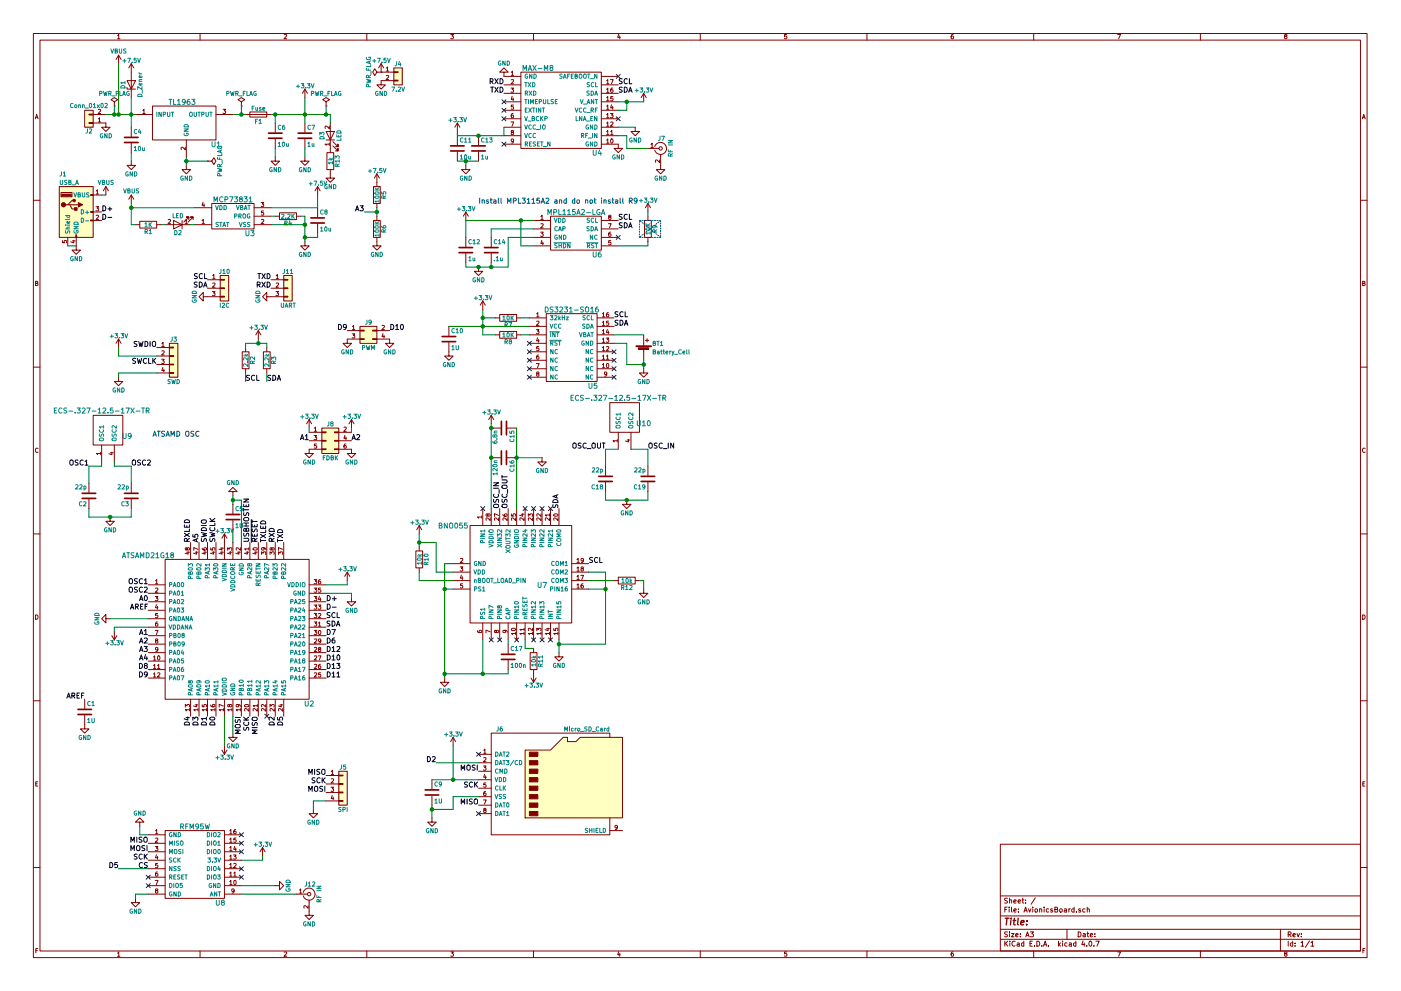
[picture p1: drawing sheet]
<svg xmlns="http://www.w3.org/2000/svg" width="420mm" height="297mm" viewBox="0 0 420 297" stroke-linecap="round" stroke-linejoin="round" font-family="sans-serif">
<g fill="none" stroke="#840000" stroke-width=".3">
<path d="M10 10h400v277h-400zM12 12h396v273.1h-396zM35.3 10.7l.3-.4v1.3M35.3 11.6h.7M35.6 16.5v2.6M35.6 16.5l-.8 1.3M35.6 16.5l.7 1.3M39.4 19.1v10.1M39.4 19.1l-.8 1.3M39.4 19.1l.7 1.3M60 10v2M85.2 10.4l.5-.1 .3 .4-.8 .9h.8"/>
<path d="M110 10v2M114.3 19.1l-.8 1.3M114.3 19.1v2.5M114.3 19.1l.8 1.3M135.2 10.3h.8l-.4 .5 .4 .3-.1 .4h-.7M160 10v2M185.5 10.2l-.3 1h.8M185.9 10.8v.8M210 10v2M235.9 10.3h-.6v.6h.6l.1 .5-.3 .2-.4-.1M260 10v2M285.9 10.3l-.6 .3-.1 .8 .3 .2 .4-.1v-.6l-.4-.1-.3 .3"/>
<path d="M310 10v2M335.2 10.3h.8l-.5 1.3M360 10v2M385.5 10.9l-.3-.3 .3-.3 .4 .1v.4a.5 .5 0 0 0-.5 .2 .5 .5 0 0 0 0 .5l.3 .1 .3-.2-.3-.5M10.6 35.6l.4-1.3 .4 1.3M10.7 35.2h.6M25.4 33.1h2.5v5h-2.5zM26.7 34.2h1.2v.3h-1.2zM26.7 36.7h1.2v.3h-1.2zM27.9 36.9h3.8v1.2h1.3l-1.3 1.3-1.2-1.3h1.2M27.9 34.3h3.8M29.5 35.6l.3-.3v1.3"/>
<path d="M29.5 32.9l.5-.1 .2 .3-.8 .9h.8M29.5 36.6h.7M34.3 31.8h.1M34.3 30.5l1-.6-1-.7-1 .7 1 .6v1.3M38.1 26.2v.5h2.5M38.1 24.2h2.5l-1.2 2.5zM39.4 38.1v2.8M40.6 34.3h5.1M42.8 33.1l.4-.3v1.2M42.8 34h.7M45.7 31.8h19.1v10.1h-19.1zM64.8 34.3h5"/>
<path d="M66.9 32.8h.8l-.5 .4 .4 .1v.6h-.7M72.4 31.8h.1M72.4 30.5l1-.6-1-.7-1 .7 1 .6v1.3M73.7 34.3h7.6M74.9 33.6h5.1v1.5h-5.1zM82.5 36.9v2.8M91.4 26.7v2.5M91.4 36.9v2.8M91.4 26.7l-.7 1.3M91.4 26.7l.8 1.3M97.8 39.4h2.5l-1.2 2.5zM97.8 31.8h.1"/>
<path d="M97.8 30.5l1-.6-1-.7-1 .7 1 .6v1.3M98.8 37.8v.8l-1-.8-.3 .2 .1 .5M99.1 36.9v8.9M113 21.6l-.6-1-.6 1 .6 1 .6-1h1.3M114.3 21.6h.1M114.3 21.6h3.8M115.8 20.4l.4-.3v1.2M115.8 22.7l.5-.1 .3 .3-.8 1h.8M115.8 21.3h.8M118.1 20.4h2.5v5h-2.5zM118.1 24h1.3v.3h-1.3zM118.1 21.5h1.3v.3h-1.3z"/>
<path d="M118.1 24.2h-3.8v1.2h1.3l-1.3 1.3-1.3-1.3h1.3M137.2 36.9l-.8 1.2M137.2 36.9v2.5M137.2 36.9l.7 1.2M151.1 21.6h1.3l-1.3-1.2-1.2 1.2h1.2v1.3h5.1M151.1 25.4h5.1M151.1 28h5.1M151.1 30.5h5.1M151.1 33.1h5.1M151.1 35.6h5.1M151.1 38.1h5.1M153.2 26.4h.8l-.4 .5 .4 .1v.5h-.8"/>
<path d="M153.2 36.6h.9l-.6 1.2M153.3 21.7l.4-.4v1.3M153.3 24l.5-.1 .2 .3-.8 .9h.8M153.3 22.6h.7M153.5 39.6l-.2-.2 .2-.3 .5 .1v.3a.52 .52 0 0 0-.6 .2 .52 .52 0 0 0 0 .5h.6l-.2-.6M153.6 28.9l-.3 .9h.8M153.9 34l-.5 .3-.1 .7 .2 .3 .5-.1-.1-.6-.4-.1-.2 .2M153.9 29.3v.9M154 31.5h-.6l-.1 .6h.7v.5h-.7M156.2 21.6h24.1v22.9h-24.1zM180.3 22.9h5.1M180.3 25.4h5.1"/>
<path d="M180.3 28h5.1M180.3 30.5h5.1M180.3 33.1h5.1M180.3 35.6h5.1M180.3 38.1h5.1M181.9 39.5l.4-.4v1.3M181.9 36.9l.4-.3v1.2M181.9 34.4l.4-.4v1.3M181.9 31.8l.4-.3v1.3M181.9 29.3l.4-.4v1.3M181.9 26.8l.4-.4v1.3M181.9 24.2l.4-.3v1.2"/>
<path d="M181.9 37.8h.7M181.9 35.3h.7M181.9 32.8h.7M181.9 30.2h.7M181.9 27.7h.7M181.9 25.1h.7M183.1 34h.7l-.4 .5 .4 .1v.6h-.7M183.1 23.9h.8l-.5 1.2M183.1 39.5l.4-.4v1.3M183.1 36.7l.5-.1 .2 .3-.7 .9h.7M183.4 31.4l-.3 .9h.8M183.7 26.4l-.5 .3-.1 .7 .3 .3 .4-.2-.1-.6h-.3l-.3 .2"/>
<path d="M183.7 31.9v.9M183.8 28.9h-.6l-.1 .6h.7v.6h-.7M190.5 38.1v1.3h1.3l-1.3 1.3-1.3-1.3h1.3M193 28v2.5M193 28l-.7 1.2M193 28l.8 1.2M408.6 35.6l.4-1.3 .4 1.3M408.7 35.2h.6M17.8 55.9h10.1v15.3h-10.1zM18.3 57.7h3.3v1.3h-3.3zM27.2 58.3h.7v.3h-.7zM27.9 58.5h2.6"/>
<path d="M28.9 57.2l.3-.3v1.3M28.9 58.2h.7M31.7 55.9l-.7 1.3M31.7 55.9v2.6M31.7 55.9l.8 1.3M39.4 48.3v1.3h1.2l-1.2 1.2-1.3-1.2h1.3M39.4 43v2.8M39.4 58.5v2.5M39.4 58.5l-.8 1.2M39.4 58.5l.7 1.2M55.6 44.1v.8l-.9-.8-.4 .3 .1 .4M55.9 49.6v1.2h1.2l-1.2 1.3-1.3-1.3h1.3"/>
<path d="M55.9 41.9v5.1M62.2 48.3h.1M62.2 48.3h1.3l.6-1 .7 1-.7 1-.6-1M82.5 47v1.3h1.3l-1.3 1.3-1.2-1.3h1.2M82.5 41.7v2.8M91.4 47v1.3h1.3l-1.3 1.3-1.2-1.3h1.2M91.4 41.7v2.8M95.2 55.9l-.7 1.3M95.2 55.9v2.6M95.2 55.9l.8 1.3M97.8 41.9h2.5M98 45.8h2.1v5h-2.1z"/>
<path d="M98.8 43.2h-1.3l.3 .4M98.8 42.9v.7M99.1 50.8v2.6h1.2l-1.2 1.2-1.3-1.2h1.3M99.8 43.7l1.5 1.5v-.7v.7h-.7M99.8 42.5l1.5 1.5v-.8v.8h-.7M112 55.9h2v5.1h-2zM113 52.1v3.8M113 52.1l-.7 1.3M113 52.1l.8 1.3M137.2 40.7v2.8M137.2 45.5v2.8M139.7 49.6v1.2h1.3l-1.3 1.3-1.3-1.3h1.3"/>
<path d="M143.5 40.7v2.8M143.5 45.5v2.8M151.1 40.7h5.1M151.1 43.2h5.1M154 42.2l-.2 .2h-.4v-.7l.4-.1 .2 .3v.7l-.6 .3M180.3 43.2h5.1v1.3h1.3l-1.3 1.3-1.3-1.3h1.3M180.3 40.7h5.1M181.9 42l.4-.4v1.3M181.9 42.9h.7M181.9 40.4h.7M183.1 40.4h.7M183.2 41.7l.2-.1a.61 .61 0 0 1 .5 .7 .61 .61 0 0 1-.6 .5z"/>
<path d="M194.3 44.5h3.3M195.2 43.3l.4-.4v1.3M195.2 44.2h.7M196.3 44a1.8 1.8 0 0 1 2.8-1 1.8 1.8 0 0 1 .1 2.9 1.8 1.8 0 0 1-2.8-.9M197.8 47.9v.8l-.9-.8-.4 .3 .1 .5M198.1 46.3v4.5h1.3l-1.3 1.3-1.3-1.3h1.3M10 60h2M18.7 72.1v.6l.6 .1v-.7h.6v.7M20.3 61.4h.7l.6 1.2h1.3M20.3 71.2v2.5M21 61.4h2.5M21.7 72.2h.9"/>
<path d="M22.1 72v.8l-.9-.3M22.2 60.1h-.6l-1.3 1.3h-.6M22.7 70.4h.3v.8h-.3zM22.9 71.2v3.8h1.2l-1.2 1.2-1.3-1.2h1.3M27.2 65.9h.7v.3h-.7zM27.2 63.4h.7v.3h-.7zM27.9 66.1h2.6M27.9 63.5h2.6M28.8 62h.8l-.5 .4 .4 .1v.6h-.7M28.9 64.6l.4-.1 .3 .4-.8 .9h.8M40.6 67.3h1.3M41.9 66.3h5.1v2.1h-5.1z"/>
<path d="M47 67.3h1.3M49.5 67.3h7.6M50.4 65.9l.5-.1 .3 .3-.8 .9h.8M52.1 66.1l2.5 1.2-2.5 1.3zM54.6 66.1v2.5M55.5 66.1l.4-.3v1.2M55.5 67h.7M56.6 65.8v-.7h-.7h.7l-1.5 1.5M57.9 65.8v-.7h-.8h.8l-1.5 1.5M58.4 67.3h5.1M58.4 62.3h5.1M60.6 66.1l.4-.3v1.2"/>
<path d="M60.6 67h.7M60.9 60.6l-.3 .9h.8M61.2 61.1v.9M63.5 61h12.7v7.6h-12.7zM76.2 67.3h5.1M76.2 62.3h5.1M76.2 64.8h5.1M78.3 60.7h.8l-.4 .5 .3 .1v.5h-.7M78.4 65.9l.5-.1 .2 .3-.8 .9h.8M79 63.2h-.6v.6h.6v.6h-.6M82.5 64.8h1.3M83.8 63.8h5.1v2h-5.1z"/>
<path d="M88.9 64.8h1.3M91.4 72.4v1.3h1.3l-1.3 1.3-1.2-1.3h1.2M95.2 62.3v2.8M95.2 67.1v2.8M112 66.1h2v5.1h-2zM113 71.2v2.5h1.3l-1.3 1.3-1.2-1.3h1.2M113 61v1.3M113 64.8v1.3M139.7 63.5v2.6M139.7 71.2v2.8M139.7 76v2.8M139.7 63.5l-.8 1.3"/>
<path d="M139.7 63.5l.8 1.3M147.3 71.2v2.8M147.3 76v2.8M160 66.1h5.1M160 68.6h5.1M160 71.2h5.1M160 73.7h5.1M162.1 69.6h.8l-.4 .5 .4 .1v.5h-.8M162.2 64.9l.4-.4v1.3M162.2 67.1l.5-.1 .2 .4-.8 .9h.8M162.2 65.8h.7M162.5 72l-.3 1h.8"/>
<path d="M162.8 72.5v.9M165.1 64.8h15.2v10.2h-15.2zM180.3 66.1h5.1M180.3 68.6h5.1M180.3 71.2h5.1M180.3 73.7h5.1M182.4 67h.9l-.5 1.3M182.8 65l-.3-.2 .3-.3 .4 .1v.3a.52 .52 0 0 0-.6 .2 .52 .52 0 0 0 0 .5h.6l-.2-.6M183.1 69.6l-.5 .3-.1 .7 .3 .3 .4-.2-.1-.6h-.3l-.3 .2M183.2 72.1h-.6l-.1 .6h.7v.6h-.7M193.3 66.1h2v5.1h-2zM194.3 61v2.5"/>
<path d="M194.3 64.8v1.3M194.3 71.2v1.2M194.3 61l-.8 1.3M194.3 61l.8 1.3M408 60h2M10.7 84.9l.5-.1 .1-.4-.6-.1v1.3h.5l.2-.4-.3-.3M61 88.9v-1.2l-1.3 1.2 1.3 1.3v-1.3h5M62.2 83.9h3.8M62.2 86.4h3.8M63.7 87.4h.8l-.4 .4 .3 .1v.6h-.7M63.8 82.6l.3-.3v1.3M63.8 84.9l.5-.1 .2 .4-.8 .9h.8"/>
<path d="M63.8 83.6h.7M66 82.6h2.6v7.6h-2.6zM66 88.8h1.3v.3h-1.3zM66 86.3h1.3v.2h-1.3zM66 83.7h1.3v.3h-1.3zM77.5 99.1v2.5M77.5 99.1l-.8 1.3M77.5 99.1l.7 1.3M80 88.9v-1.2l-1.3 1.2 1.3 1.3v-1.3h5.1M81.3 83.9h3.8M81.3 86.4h3.8M82.8 87.4h.7l-.4 .4 .4 .1v.6h-.7"/>
<path d="M82.8 82.6l.4-.3v1.3M82.8 84.9l.5-.1 .2 .4-.7 .9h.7M82.8 83.6h.7M85.1 82.6h2.5v7.6h-2.5zM85.1 88.8h1.3v.3h-1.3zM85.1 86.3h1.3v.2h-1.3zM85.1 83.7h1.3v.3h-1.3zM104.1 99.1h3.8M105.7 97.9l.3-.4v1.3M105.7 98.8h.7M107.9 97.8h5.1v5.1h-5.1zM107.9 99h1.3v.2h-1.3z"/>
<path d="M111.8 99h1.2v.2h-1.2zM113 99.1h3.8M114.6 97.6l.5-.1 .2 .4-.8 .9h.8M114.9 100l-.3 .9h.7M134.6 97.8v2.8M143.5 80v1.3h1.3l-1.3 1.3-1.3-1.3h1.3M144.8 90.2v2.5M144.8 90.2l-.8 1.3M144.8 90.2l.7 1.3M148.6 95.3h1.3M149.9 94.3h5v2h-5zM149.9 99.4h5v2h-5z"/>
<path d="M154.9 95.3h1.3M158.7 95.3h5.1M158.7 97.8h5.1M160.9 98.8h.7l-.4 .5 .4 .1v.5h-.7M160.9 94.1l.4-.4v1.3M160.9 96.4l.5-.1 .2 .3-.7 .9h.7M160.9 95h.7M163.8 94h15.3v20.3h-15.3zM179.1 95.3h5M179.1 97.8h5M180.6 99.1l.4-.3v1.3M180.6 96.6l.4-.3v1.2"/>
<path d="M180.6 94.1l.4-.4v1.3M180.6 95h.8M180.6 97.5h.8M182.1 98.7l-.2 .9h.7M182.4 93.7l-.5 .3v.7l.2 .3 .4-.1-.1-.7h-.3l-.2 .2M182.4 99.2v.9M182.5 96.3h-.6v.5h.6v.6h-.6M408.7 84.9l.5-.1 .1-.4-.6-.1v1.3h.5l.2-.4-.3-.3M10 110h2M35.6 113.1v1.2h1.2l-1.2 1.3-1.3-1.3h1.3M35.6 101.6l-.8 1.3M35.6 101.6v2.6"/>
<path d="M35.6 101.6l.7 1.3M47 104.2h3.8M47 106.7h3.8M47 109.3h3.8M47 111.8h3.8M48.5 107.7h.8l-.5 .5 .4 .1v.5h-.7M48.5 103l.4-.4v1.3M48.5 105.2l.5-.1 .3 .4-.8 .9h.8M48.5 103.9h.8M48.8 110.1l-.3 1h.8M49.1 110.6v.9M50.8 102.9h2.5v10.2h-2.5z"/>
<path d="M50.8 111.7h1.3v.2h-1.3zM50.8 109.1h1.3v.3h-1.3zM50.8 106.6h1.3v.2h-1.3zM50.8 104h1.3v.3h-1.3zM72.6 105.4h2.1v5.1h-2.1zM73.7 104.2v1.2M73.7 110.5v1.3M79 105.4h2v5.1h-2zM80 104.2v1.2M80 110.5v1.3M105.6 100.1h.8l-.4 .4 .3 .1v.6h-.7M107.9 101.5h1.3v.3h-1.3z"/>
<path d="M107.9 101.6h-3.8v1.3h1.3l-1.3 1.3-1.2-1.3h1.2M111.8 101.5h1.2v.3h-1.2zM113 101.6h3.8v1.3h1.3l-1.3 1.3-1.2-1.3h1.2M115.2 100.5v.8M134.6 102.7v4h1.3l-1.3 1.3-1.3-1.3h1.3M148.6 100.4h1.3M154.9 100.4h1.3M158.7 100.4h5.1M158.7 102.9h5.1M158.7 105.4h5.1M158.7 108h5.1M158.7 110.5h5.1"/>
<path d="M158.7 113.1h5.1M160.9 109h.8l-.5 1.2M161.2 112l-.3-.2 .3-.3 .4 .1v.3a.52 .52 0 0 0-.6 .2 .52 .52 0 0 0 0 .5h.6l-.2-.6M161.2 101.3l-.3 .9h.8M161.5 106.4l-.5 .3-.1 .7 .3 .3 .4-.1-.1-.7h-.3l-.3 .2M161.5 101.7v.9M161.6 103.9h-.6l-.1 .6h.7v.5h-.7M179.1 100.4h5M179.1 102.9h5M179.1 105.4h5M179.1 108h5M179.1 110.5h5"/>
<path d="M179.1 113.1h5M180.6 109.3l.4-.3v1.2M180.6 106.8l.4-.4v1.3M180.6 104.2l.4-.3v1.2M180.6 101.7l.4-.4v1.3M180.6 110.2h.8M180.6 107.7h.8M180.6 105.1h.8M180.6 102.6h.8M180.6 100.1h.8M181.8 101.3h.8l-.5 .5 .4 .1v.6h-.7M181.9 106.8l.3-.4v1.3"/>
<path d="M181.9 104l.4-.1 .3 .3-.8 .9h.8M181.9 107.7h.7M182 112l-.3 .3-.3-.1-.1-.6 .4-.1 .3 .2-.1 .8-.5 .3M182 109.1l.1-.1a.61 .61 0 0 1 .5 .6 .61 .61 0 0 1-.6 .5zM193 110.5v1.3h1.3l-1.3 1.3-1.2-1.3h1.2M193 100.4v3.3M193 104.7v3.3M193.5 102h1.1M194.1 101.5v1M408 110h2M11.4 134.4a.58 .58 0 0 0-.8 .6 .58 .58 0 0 0 .8 .5M27.9 124.5h8.9v8.9h-8.9z"/>
<path d="M30.2 135.9h-1.3l.4 .4M30.2 135.6v.7M30.5 133.4v5.1M33.1 135.7h.9M33.6 135.5v.8l-1-.3M34.3 133.4v5.1M92.7 129.6h3.8M92.7 132.1h3.8M92.7 125.8l-.8 1.2M92.7 125.8v2.5M92.7 125.8l.8 1.2M94.2 130.5h.8l-.5 .5 .4 .1v.6h-.7"/>
<path d="M94.3 128.4l.3-.4v1.3M94.3 129.3h.7M94.9 133.1h-.6v.6h.6v.5h-.6M96.5 128.3h5.1v7.6h-5.1zM96.5 134.5h1.3v.3h-1.3zM96.5 132h1.3v.2h-1.3zM96.5 129.4h1.3v.3h-1.3zM96.5 134.7h-3.8v1.2h1.3l-1.3 1.3-1.3-1.3h1.3M100.3 134.5h1.3v.3h-1.3zM100.3 132h1.3v.2h-1.3zM100.3 129.4h1.3v.3h-1.3zM101.6 134.7h3.8v1.2h1.3l-1.3 1.3-1.3-1.3h1.3"/>
<path d="M101.6 129.6h3.8M101.6 132.1h3.8M103.1 128.1l.5-.1 .3 .4-.8 .9h.8M103.4 130.5l-.3 .9h.8M103.7 133.1l-.5 .3-.1 .7 .3 .3 .4-.2-.1-.6h-.3l-.3 .2M103.7 130.9v.9M105.4 125.8l-.8 1.2M105.4 125.8v2.5M105.4 125.8l.8 1.2M147.3 124.5v2.5M147.3 137.2h2.8M147.3 128.3h2.8"/>
<path d="M147.3 124.5l-.7 1.3M147.3 124.5l.8 1.3M152.1 137.2h2.8M152.1 128.3h2.8M162.6 137.2v1.3h1.2l-1.2 1.2-1.3-1.2h1.3M181.6 139.7v2.8M182.9 120.7h8.9v8.9h-8.9zM185.1 132.1h-1.3l.4 .4M185.1 131.8v.7M185.4 129.6v5.1M188.1 131.9h.8M188.5 131.7v.8l-.9-.3"/>
<path d="M189.2 129.6v5.1M194.3 139.7v2.8M409.4 134.4a.58 .58 0 0 0-.8 .6 .58 .58 0 0 0 .8 .5M26.7 144.8v2.8M26.7 149.6v2.8M33 155v1.2h1.3l-1.3 1.3-1.3-1.3h1.3M39.4 144.8v2.8M39.4 149.6v2.8M69.8 147.4h1.3l-1.3-1.3-1.2 1.3h1.2v1.2M69.8 151.2v2.8M69.8 156v2.8M125.7 157.5v2.6"/>
<path d="M125.7 157.5l-.7 1.3M125.7 157.5l.8 1.3M141 157.5h30.4v29.2h-30.4zM144.5 155h-1.3l.4 .3M144.5 154.6v.7M144.8 152.4v5.1M146.3 154.2l.6-.1v.6a.52 .52 0 0 1-.6-.1 .52 .52 0 0 1-.1-.5h-.4l-.1 .4 .3 .2 .3-.2M147 155.2v.8l-.9-.8-.4 .3 .1 .4M147.3 152.4v5.1M149.6 155.2v.8l-1-.8-.3 .3 .1 .4M149.6 154.5l-1.3-.5v.8M149.9 152.4v5.1"/>
<path d="M150.8 154.1l.3 .6h.7l.3-.2-.1-.4h-.6l-.1 .4 .2 .2M152.1 155.2v.8l-.9-.8-.4 .3 .1 .4M152.4 152.4v5.1M153.4 154.1v.6h.5v-.6h.6v.6M154.6 155.2v.8l-.9-.8-.3 .3 .1 .4M154.9 152.4v5.1M156.3 154.1h.9M156.7 154v.7l-.9-.3M157.2 155.2v.8l-.9-.8-.4 .3 .1 .4M157.5 152.4v5.1M158.4 154.8v-.8l.5 .4 .1-.3h.6v.7M159.7 155.2v.8l-.9-.8-.4 .3 .1 .4"/>
<path d="M160 152.4v5.1M162.3 155.2v.8l-1-.8-.3 .3 .1 .4M162.3 154v.8l-1-.8-.3 .2 .1 .5M162.6 152.4v5.1M164.8 155.2v.8l-.9-.8-.4 .3 .1 .4M164.8 154.4h-1.3l.4 .3M164.8 154v.7M165.1 152.4v5.1M166.1 154.2a.76 .76 0 0 1 1.2 .2 .66 .66 0 0 1-.7 .3 .66 .66 0 0 1-.5-.5zM167.3 155.2v.8l-.9-.8-.3 .3 .1 .4M167.6 152.4v5.1M181.6 144.6v2.8"/>
<path d="M188 149.9v1.3h1.2l-1.2 1.2-1.3-1.2h1.3M194.3 144.6v2.8M10 160h2M44.4 175.3h5.1M44.4 177.8h5.1M46.6 178.8h.7l-.4 .5 .4 .1v.5h-.7M46.6 174.1l.4-.4v1.3M46.6 176.4l.5-.1 .2 .3-.7 .9h.7M46.6 175h.7M49.5 167.7h43.2v41.9h-43.2zM56 165.5h.8M56.1 164.4l.6-.2v.6a.52 .52 0 0 1-.6 0 .52 .52 0 0 1-.1-.6h-.3l-.1 .5 .2 .2 .3-.2"/>
<path d="M56.4 165.3v.8l-.9-.3M57.1 162.6v5.1M58.5 165.5h.9M59 165.3v.8l-1-.3M59.4 164.7l-1.3-.6v.9M59.7 162.6v5.1M60.7 164.3l.3 .5 .7 .1 .2-.2-.1-.5-.6 .1-.1 .4 .3 .2M61.1 165.5h.8M61.5 165.3v.8l-.9-.3M62.2 162.6v5.1M63.2 164.2v.6l.6 .1v-.7h.5v.7M63.6 165.5h.9"/>
<path d="M64 165.3v.8l-.9-.3M64.8 162.6v5.1M66.1 165.5h.9M66.1 164.3h.9M66.6 165.3v.8l-.9-.3M66.6 164.1v.8l-.9-.3M67.3 160.1v7.6M67.3 160.1l-.8 1.2M67.3 160.1l.8 1.2M68.3 165v-.8l.5 .4 .1-.4h.5v.8M68.7 165.5h.8M69.1 165.3v.8l-.9-.3"/>
<path d="M69.8 162.6v5.1M71.2 165.5h.9M71.7 165.3v.8l-1-.3M72.1 164.2v.8l-.9-.8-.4 .2 .1 .5M72.4 162.6v5.1M73.8 165.5h.8M74.2 165.3v.8l-.9-.3M74.6 164.5h-1.2l.3 .4M74.6 164.2v.7M74.9 162.6v5.1M75.9 164.3a.76 .76 0 0 1 1.3 .3 .66 .66 0 0 1-.7 .3 .66 .66 0 0 1-.6-.6zM76.3 165.5h.9"/>
<path d="M76.7 165.3v.8l-.9-.3M77.5 162.6v5.1M78.4 166.2v-.8l.5 .4 .1-.4h.6v.8M79 164.2l.2 .2-.1 .4h-.6l-.1-.4 .3-.2h.7l.3 .6M80 162.6v5.1M81 166.2v-.8l.5 .4 .1-.4h.5v.8M81.5 164.4l.6-.2v.6a.52 .52 0 0 1-.6 0 .52 .52 0 0 1-.1-.6h-.3l-.1 .5 .2 .2 .3-.2M82.5 162.6v5.1M83.5 166.2v-.8l.5 .4 .1-.4h.6v.8M84.8 164.7l-1.3-.6v.9M85.1 162.6v5.1M92.7 175.3h5.1"/>
<path d="M92.7 177.8h5.1M94.2 178.8h.8l-.4 .5 .3 .1v.5h-.7M94.2 176.3h.8l-.4 .4 .3 .1v.6h-.7M94.2 173.7h.8l-.4 .5 .3 .1v.6h-.7M95.8 178.7l-.3 .9h.8M96.1 173.7l-.5 .3-.1 .7 .2 .3 .5-.1-.1-.6-.4-.1-.2 .2M96.1 179.2v.9M96.2 176.3h-.6l-.1 .5h.7v.6h-.7M104.1 171.5l-.7 1.3M104.1 171.5v2.5M104.1 171.5l.8 1.3M105.4 179.1v1.3h1.3l-1.3 1.2-1.3-1.2h1.3"/>
<path d="M124.7 165.1h2v5.1h-2zM125.7 163.9v1.2M125.7 170.2v1.3M135.9 168.9h5.1M135.9 171.5h5.1M135.9 174h5.1M135.9 176.6h5.1M138 169.9h.8l-.4 .5 .3 .1v.6h-.7M138.1 167.5l.5-.1 .2 .3-.8 .9h.8M138.4 172.4l-.3 .9h.7M138.7 172.9v.8M138.7 175h-.6v.6h.6v.5h-.6"/>
<path d="M171.4 168.9h5.1M171.4 171.5h5.1M171.4 174h5.1M171.4 176.6h5.1M173 175.3l.4-.3v1.3M173 172.8l.4-.3v1.2M173 170.3l.4-.4v1.3M173 167.7l.4-.3v1.2M173 176.3h.7M173 173.7h.7M173 171.2h.7M173 168.6h.7"/>
<path d="M174.2 172.5h.8l-.5 1.2M174.5 170.4l-.3-.2 .3-.3 .4 .1v.3a.52 .52 0 0 0-.5 .2 .52 .52 0 0 0-.1 .6h.6l-.2-.7M174.8 175l-.5 .3-.1 .7 .3 .3 .4-.2-.1-.6h-.3l-.3 .2M175 167.9l-.3 .3-.4-.1v-.6l.4-.1 .3 .2-.1 .7-.6 .3M184.1 174h1.3M185.4 173h5.1v2h-5.1zM190.5 174h1.3M193 176.6v1.2h1.3l-1.3 1.3-1.2-1.3h1.2M408 160h2M10.7 184.3a.65 .65 0 0 1 .7 .7 .65 .65 0 0 1-.7 .6zM31.7 185.5v-1.3l-1.2 1.3 1.2 1.2v-1.2h1.3M33.5 190.5l.8 1.3"/>
<path d="M34.3 189.3v2.5M35.1 190.5l-.8 1.3M44.4 180.4h5.1M44.4 182.9h5.1M44.4 185.5h5.1M44.4 188h5.1M44.4 190.5h5.1M44.4 193.1h5.1M44.4 195.6h5.1M44.4 198.2h5.1M46 196.9l.4-.3v1.3M46 199.5l.4-.4v1.3"/>
<path d="M46 197.9h.7M46.6 189h.8l-.5 1.2M46.9 192l-.3-.2 .3-.3 .4 .1v.3a.52 .52 0 0 0-.6 .2 .52 .52 0 0 0 0 .5h.6l-.2-.6M46.9 181.3l-.3 .9h.8M47.2 186.4l-.5 .3-.1 .7 .3 .3 .4-.1-.1-.6-.3-.1-.3 .2M47.2 181.7v.9M47.2 199.5l.4-.4v1.3M47.3 183.9h-.6l-.1 .6h.7v.5h-.7M47.3 194.6l-.2 .2h-.4v-.7l.4-.1 .2 .3v.7l-.6 .3M47.3 196.7l.2-.1a.61 .61 0 0 1 .5 .6 .61 .61 0 0 1-.6 .6zM92.7 180.4h5.1M92.7 182.9h5.1"/>
<path d="M92.7 185.5h5.1M92.7 188h5.1M92.7 190.5h5.1M92.7 193.1h5.1M92.7 195.6h5.1M92.7 198.2h5.1M94.2 189h.8l-.4 .4 .3 .1v.6h-.7M94.2 186.4h.8l-.4 .5 .3 .1v.6h-.7M94.2 183.9h.8l-.4 .5 .3 .1v.5h-.7M94.2 181.3h.8l-.4 .5 .3 .1v.6h-.7M94.3 199.2l.5-.1 .2 .4-.8 .9h.8M94.3 196.7l.5-.1 .2 .3-.8 1h.8"/>
<path d="M94.3 194.1l.5-.1 .2 .4-.8 .9h.8M94.3 191.6l.5-.1 .2 .4-.8 .9h.8M95.4 181.3h.8l-.4 .5 .4 .1v.6h-.8M95.4 196.6h.9l-.6 1.3M95.5 186.8l.4-.4v1.3M95.5 184l.5-.1 .2 .3-.8 1h.8M95.5 187.7h.7M95.6 189.1l.2-.1a.61 .61 0 0 1 .4 .6 .61 .61 0 0 1-.5 .6zM95.7 194.6l-.2-.3 .2-.3 .5 .1v.3a.52 .52 0 0 0-.6 .2 .52 .52 0 0 0 0 .6h.6l-.2-.6M96.1 199.1l-.5 .3-.1 .7 .2 .3 .5-.1-.1-.6-.4-.1-.2 .2M96.2 192l-.2 .3-.4-.1v-.6l.4-.1 .2 .2v.8l-.6 .3M143.2 189l.3 .6h.7l.3-.2-.2-.4h-.6v.4l.2 .2"/>
<path d="M144.8 186.7v5.1M147 189.4l-1.3-.5v.8M147.3 186.7v5.1M148.8 189.1l.6-.1v.6a.52 .52 0 0 1-.5-.1 .52 .52 0 0 1-.2-.5h-.3l-.1 .4 .2 .2 .3-.2M149.9 186.7v5.1M151.4 188.9l.2 .2-.1 .4-.6 .1-.1-.5 .3-.2 .7 .1 .3 .5M152.4 186.7v5.1M152.4 193.1v2.8M152.4 197.9v2.8M153.4 188.5a.76 .76 0 0 1 1.2 .2 .66 .66 0 0 1-.7 .3 .66 .66 0 0 1-.5-.5zM154.6 189.9h-1.2l.3 .3M154.6 189.5v.7"/>
<path d="M154.9 186.7v5.1M157.2 189.9h-1.3l.4 .3M157.2 188.7h-1.3l.4 .3M157.2 188.3v.7M157.2 189.5v.7M157.5 186.7v5.1M159 195.6h2v5.1h-2zM159.7 189.9h-1.3l.4 .3M159.7 188.3v.8l-.9-.8-.4 .2 .1 .5M159.7 189.5v.7M160 186.7v5.1M160 194.3v1.3"/>
<path d="M161 189.1v-.8l.5 .4 .1-.3h.5v.7M162.3 189.9h-1.3l.3 .3M162.3 189.5v.7M162.6 186.7v5.1M163.9 188.4h.9M164.4 188.3v.7l-1-.3M164.8 189.9h-1.3l.4 .3M164.8 189.5v.7M165.1 186.7v5.1M166.1 188.4v.6h.5v-.6h.6v.6M167.3 189.9h-1.2l.3 .3M167.3 189.5v.7"/>
<path d="M167.6 195.6v1.3h1.3l-1.3 1.3-1.2-1.3h1.2M167.6 186.7v5.1M408.7 184.3a.65 .65 0 0 1 .7 .7 .65 .65 0 0 1-.7 .6zM10 210h2M25.4 214.4v4.1h1.3l-1.3 1.2-1.3-1.2h1.3M25.4 209.6v2.8M44.4 200.7h5.1M44.4 203.2h5.1M46 202l.4-.3v1.2M46 200.4h.7M46 202.9h.7M47.2 201.8l.5-.1 .3 .3-.8 .9h.8"/>
<path d="M47.2 200.4h.8M55.6 211.9v-.7l.5 .4 .1-.4h.5v.7M56.8 212.7h-1.2l.3 .4M56.8 212.4v.7M57.1 209.6v5.1M58.5 211.3h.9M59 211.1v.8l-1-.3M59.4 212.7h-1.3l.4 .4M59.4 212.4v.7M59.7 209.6v5.1M60.7 211.2v.6l.5 .1v-.7h.6v.7M61.9 212.7h-1.2l.3 .4"/>
<path d="M61.9 212.4v.7M62.2 209.6v5.1M63.2 211.3l.3 .5 .7 .1 .3-.3-.2-.4-.6 .1v.3l.2 .3M64.5 212.7h-1.3l.4 .4M64.5 212.4v.7M64.8 209.6v5.1M67 212.7h-1.3l.4 .4M67 211.6l-1.3-.5v.8M67 212.4v.7M67.3 209.6v5.1M68.8 211.4l.6-.2v.6a.52 .52 0 0 1-.6 0 .52 .52 0 0 1-.1-.6h-.3l-.1 .4 .2 .3 .3-.3M69.5 212.7h-1.2l.3 .4"/>
<path d="M69.5 212.4v.7M69.8 219.7v1.3h1.3l-1.3 1.3-1.2-1.3h1.2M69.8 209.6v5.1M71.3 211.2l.3 .2-.1 .4h-.6l-.1-.4 .2-.2h.8l.3 .6M72.1 212.7h-1.3l.4 .4M72.1 212.4v.7M72.4 209.6v5.1M73.4 211.3a.76 .76 0 0 1 1.2 .3 .66 .66 0 0 1-.7 .3 .66 .66 0 0 1-.5-.6zM74.6 212.4v.8l-.9-.8-.3 .2 .1 .5M74.9 209.6v5.1M77.2 212.4v.8l-.9-.8-.4 .2 .1 .5M77.2 211.5h-1.3l.4 .4"/>
<path d="M77.2 211.2v.7M77.5 209.6v5.1M79.7 212.4v.8l-.9-.8-.4 .2 .1 .5M79.7 211.2v.7l-.9-.7-.4 .2 .1 .5M80 209.6v5.1M81 211.9v-.7l.5 .4 .1-.4h.5v.7M82.2 212.4v.8l-.9-.8-.3 .2 .1 .5M82.5 209.6v5.1M83.9 211.3h.9M84.4 211.1v.8l-1-.3M84.8 212.4v.8l-.9-.8-.4 .2 .1 .5M85.1 209.6v5.1"/>
<path d="M92.7 200.7h5.1M92.7 203.2h5.1M94.3 201.8l.5-.1 .2 .3-.8 .9h.8M96.2 201.7h-.6l-.1 .5h.7v.6h-.7M133.3 203.2v1.3h1.3l-1.3 1.3-1.2-1.3h1.2M159.3 203.2l.7 1.3M160 200.7v3.8M160.8 203.2l-.8 1.3M408 210h2M10.7 234.9h.5M11.3 234.3h-.6v1.3h.6M66.5 224.8l.8 1.3"/>
<path d="M67.3 223.6v2.5M68.1 224.8l-.8 1.3M97.8 235h3.8M97.8 232.4h3.8M97.8 237.5h3.8M99.3 236h.8l-.5 .4 .4 .1v.6h-.7M99.3 231.2l.4-.3v1.2M99.3 233.5l.5-.1 .3 .4-.8 .9h.8M99.3 232.1h.8M99.6 238.4l-.3 .9h.8M99.9 238.9v.9M101.6 231.2h2.5v10.1h-2.5z"/>
<path d="M101.6 239.9h1.3v.3h-1.3zM101.6 237.4h1.3v.3h-1.3zM101.6 234.9h1.3v.2h-1.3zM101.6 232.3h1.3v.3h-1.3zM129.5 233.7v2.8M129.5 238.5v2.8M135.9 221l-.8 1.3M135.9 221v2.6M135.9 221l.8 1.3M143.5 226.1h3.8M143.5 228.6h3.8M143.5 231.2h3.8"/>
<path d="M143.5 233.7h3.8M143.5 236.3h3.8M143.5 238.8h3.8M145 229.6h.8l-.5 .5 .4 .1v.5h-.7M145 239.8h.8l-.5 1.2M145.1 224.9l.3-.4v1.3M145.1 227.2l.4-.1 .3 .3-.8 .9h.8M145.1 225.8h.7M145.3 232.1l-.2 .9h.7M145.6 237.2l-.5 .3v.7l.2 .3 .4-.1-.1-.6-.3-.1-.2 .2M145.6 232.5v.9M145.7 234.7h-.6v.6h.6v.5h-.6"/>
<path d="M157.5 224.8h7.6l3.8-3.8h1.3v1.3h2.5l1.3-1.3h12.7v24.1h-29.2zM182.9 221v-1.3h-35.6v30.5h35.6v-5.1M408.7 234.9h.4M409.3 234.3h-.6v1.3h.6M41.9 246.4h1.3l-1.3-1.3-1.3 1.3h1.3v1.3M44.4 250.2h5.1M44.4 252.8h5.1M44.4 255.3h5.1M44.4 257.8h5.1M46.6 253.7h.7l-.4 .5 .4 .1v.6h-.7M46.6 249l.4-.3v1.2M46.6 251.3l.5-.1 .2 .3-.7 1h.7"/>
<path d="M46.6 249.9h.7M46.9 256.2l-.3 .9h.8M47.2 256.7v.8M47.3 258.8h-.6l-.1 .6h.7v.6h-.7M49.5 249h17.8v20.3h-17.8zM67.3 250.2h5.1M67.3 252.8h5.1M67.3 255.3h5.1M67.3 257.8h5.1M68.9 259.2l.3-.4v1.3M68.9 256.6l.3-.3v1.2M68.9 254.1l.3-.4v1.3"/>
<path d="M68.9 251.5l.3-.3v1.3M68.9 249l.3-.3v1.2M68.9 249.9h.7M68.9 257.5h.7M68.9 255h.7M68.9 252.5h.7M70 256.3h.8l-.4 .5 .4 .1v.5h-.8M70.1 258.9l.5-.1 .2 .4-.8 .9h.8M70.4 253.7l-.3 .9h.8M70.7 248.7l-.5 .3-.1 .7 .2 .2 .5-.1-.1-.6-.4-.1-.2 .3M70.7 254.1v.9M70.8 251.2h-.6l-.1 .6h.7v.5h-.7"/>
<path d="M78.7 254l-.7 1.3M78.7 254v2.6M78.7 254l.8 1.3M94 242.6v1.3h1.2l-1.2 1.2-1.3-1.2h1.3M97.8 240.1h3.8M129.5 245.1v1.3h1.3l-1.3 1.3-1.2-1.3h1.2M143.5 241.3h3.8M143.5 243.9h3.8M145.3 242.8l-.2-.2 .2-.3 .4 .1v.3a.52 .52 0 0 0-.5 .2 .52 .52 0 0 0-.1 .5h.6l-.2-.6M182.9 249h3.8M185.1 247.9l-.2 .3-.4-.1v-.6l.4-.1 .2 .2v.7l-.6 .4M300 253h108v32.1h-108z"/>
<path d="M10 260h2M40.6 269.3v1.2h1.3l-1.3 1.3-1.2-1.3h1.2M44.4 260.4h5.1M44.4 262.9h5.1M44.4 265.5h5.1M44.4 268h5.1M46.6 263.9h.8l-.5 1.3M46.9 267l-.3-.3 .3-.3 .4 .1v.3a.52 .52 0 0 0-.6 .2 .52 .52 0 0 0 0 .6h.6l-.2-.6M47.2 261.4l-.5 .3-.1 .7 .3 .2 .4-.1-.1-.6-.3-.1-.3 .3M67.3 260.4h5.1M67.3 262.9h5.1M67.3 265.5h5.1"/>
<path d="M67.3 268h5.1M68.9 264.2l.3-.3v1.3M68.9 261.7l.3-.3v1.2M68.9 265.2h.7M68.9 262.6h.7M68.9 260.1h.7M70.1 261.7l.4-.3v1.2M70.1 262.6h.7M70.2 267l-.2 .2-.4-.1-.1-.6 .5-.1 .2 .3v.7l-.6 .3M70.2 264l.2-.1a.61 .61 0 0 1 .4 .6 .61 .61 0 0 1-.5 .6zM82.5 265.5h1.3v-1.3l1.3 1.3-1.3 1.2v-1.2M88.9 268h3.3"/>
<path d="M89.8 266.8l.4-.4v1.3M89.8 267.7h.7M90.9 267.5a1.8 1.8 0 0 1 2.8-1 1.8 1.8 0 0 1 0 2.9 1.8 1.8 0 0 1-2.7-.9M92.4 271.5v.7l-.9-.7-.4 .2 .1 .5M92.7 269.8v4.6h1.3l-1.3 1.2-1.3-1.2h1.3M300 278.5h108M300 274.5h108M300 268.5h108M301.3 272.6h.6M302.1 271.9h-.8v1.5M302.1 279.4l-.8 .1a.64 .64 0 0 0 .8 .7l-.1 .5h-.7M302.1 269.3l-.8 .1a.64 .64 0 0 0 .8 .7l-.1 .5h-.7"/>
<path d="M302.6 271.9v.1M302.6 272.4v1M302.8 279.3v.2M302.8 269.8h.6v.9M302.8 269.2v1.5M302.8 279.8v1M303.3 279.8h.8l-.8 1h.8M303.4 271.9v1.3l.2 .2M304 270.2l.7-.1v-.3l-.4-.1-.3 .2 .1 .7h.6M304.1 272.9l.7-.1-.1-.3-.4-.1-.2 .2v.7h.6M305.3 270.2l.7-.1v-.3l-.4-.1-.3 .2 .1 .7h.6M305.4 273.3v.1"/>
<path d="M305.4 272.5v.1M306 279.9v.1M306.5 269.7h.6M306.7 269.2v1.3l.4 .2M307.1 273.4l.5-1.5 .5 1.5M307.2 273h.7M307.6 270.6v.1M307.6 269.8v.1M308.4 272.4l.4 1 .4-1M309 279.3h.9l-.5 .6 .5 .1v.7h-.9M309.7 271.9v.1M309.7 272.4v1"/>
<path d="M310.4 272.5h.7l-.1 .8h-.6zM310.5 269.1l-1.3 2M311.8 272.5h.6v.9M311.8 272.4v1M313.1 271.9v.1M313.1 272.4v1M314.5 272.5l-.5-.1-.2 .3v.6h.7M315.6 272.5l-.3-.1-.2 .2v.2l.5 .2v.3h-.5M316.4 272.6l.7-.1v-.5l-.7-.1v1.5h.5l.3-.5-.3-.3M317.9 272.5h.6l-.1 .8h-.5zM319.2 272.5h.6v.9M319.8 272.8l-.7 .2 .3 .4 .4-.1"/>
<path d="M320 278.5v3M320.5 272.4v1M321 272.4l-.5 .3M322.1 272.5l-.4-.1-.3 .3 .1 .6h.6M322.1 271.9v1.5M322.8 273.3v.1M323.3 279.3a.76 .76 0 0 1 .9 .8 .76 .76 0 0 1-.9 .7zM324.1 272.5l-.4-.1-.2 .2v.2l.6 .2v.3h-.6M324.8 279.9h.6l.1 .9M325.4 272.5l-.4-.1-.3 .3 .1 .6h.6M326 279.8h.5M326.1 272.5h.5l.1 .9"/>
<path d="M326.1 271.9v1.5M326.2 279.3v1.3l.3 .2M328.3 279.9v.1M384 278.5v6.6M389 279.8l.3 1 .4-1M390.3 279.9v.1M408 260h2M10.7 284.9h.5M11.4 284.3h-.7v1.3M35.3 285.7l.3-.4v1.3M35.3 286.6h.7M60 285.1v1.9"/>
<path d="M85.2 285.4l.5-.1 .3 .4-.8 .9h.8M110 285.1v1.9M135.2 285.3h.8l-.4 .5 .4 .3-.1 .4h-.7M160 285.1v1.9M185.5 285.3l-.3 .9h.8M185.9 285.8v.8M210 285.1v1.9M235.9 285.3h-.6v.6h.6l.1 .5-.3 .2-.4-.1M260 285.1v1.9M285.9 285.3l-.6 .3-.1 .8 .3 .2 .4-.1v-.6l-.4-.1-.3 .3M300 281.5h108M301.3 282.1v1.5"/>
<path d="M301.5 282.7l.7 .9M302.2 282.1l-.9 .9M302.8 282.1v.2M302.8 282.6v1M304.4 282.3a.67 .67 0 0 0-.9 .6 .67 .67 0 0 0 .9 .6M304.6 280.3l.7-.1v-.3l-.4-.1-.3 .2 .1 .7h.6M305.1 282.7h.5l.1 .9M305.7 283l-.7 .2 .2 .4 .5-.1M306 280.7v.1M307 282.7l-.4-.1-.3 .3 .1 .6h.6M307 282.1v1.5M307.6 280.8l.5-1.5 .5 1.5"/>
<path d="M307.8 280.4h.7M308.9 282.8h.5M309.6 282.1h-.7v1.5h.7M310 285.1v1.9M310.2 283.5v.1M310.9 282.1a.76 .76 0 0 1 .9 .8 .76 .76 0 0 1-.9 .7zM312.4 283.5v.1M313 283.6l.4-1.5 .5 1.5M313.1 283.2h.7M314.5 283.5v.1M317.4 282.1v1.5M317.6 283l.4 .6"/>
<path d="M318 282.6l-.6 .6M318.7 282.1v.2M318.7 282.6v1M320 282.7l-.4-.1-.3 .3 .1 .6h.6M320.7 282.7h.6v.9M321.3 283l-.7 .2 .2 .4 .5-.1M322.7 282.7l-.5-.1-.3 .3 .1 .6h.7M322.7 282.1v1.5M324.8 282l-.4 1.1h1M325.1 282.6v1M325.5 280.2l-.7 .3 .2 .3 .5-.1M325.9 283.5v.1"/>
<path d="M326.7 282.3l.2-.2a.72 .72 0 0 1 .6 .8 .72 .72 0 0 1-.7 .6l-.2-.5zM327 280.3l.7-.1-.1-.3-.4-.1-.2 .2 .1 .7h.5M328.1 283.5v.1M328.3 280.7v.1M328.6 282.1h1l-.6 1.5M335.2 285.3h.8l-.5 1.3M360 285.1v1.9M385.5 285.9l-.3-.3 .3-.3 .4 .1v.4a.5 .5 0 0 0-.5 .2 .5 .5 0 0 0 0 .5l.3 .1 .3-.2-.3-.5M386.3 280.1l.7-.1 .1-.5-.8-.2v1.5M386.3 282.1v1.5M386.7 280.1l.5 .7M387.7 282.7l-.5-.1-.2 .3v.6h.7"/>
<path d="M387.7 282.1v1.5M387.8 280.3l.7-.1-.1-.3-.4-.1-.2 .2v.7h.6M388.4 283.5v.1M388.4 282.7v.1M390.2 282.5l.4-.4v1.5M390.2 283.6h.8M390.3 280.7v.1M392.7 282l-1.2 2M393.2 282.5l.4-.4v1.5M393.2 283.6h.8M408.7 284.9h.5M409.3 284.3h-.6v1.3"/>
<circle cx="198.1" cy="44.5" r=".51"/>
<circle cx="92.7" cy="268" r=".51"/>
</g>
<path d="M301.4 275.2h1.2M302 275.2l-.2 2M303.2 275.9l-.2 1.3M303.3 275.2l-.1 .2M303.9 275.9h.7M304.2 275.2l-.2 1.7 .5 .3M305.4 275.2l-.2 1.7 .2 .3M306.1 276.6l1-.2v-.4l-.6-.1-.3 .3v.9h.7M307.9 277v.2M308.1 276l-.1 .2" fill="none" stroke="#840000" stroke-width=".41"/>
<g fill="none" stroke="#008484" stroke-width=".3">
<path d="M33.2 14.7l.5 1.2 .4-1.2M34.5 15.3l.6-.2v-.3l-.6-.1v1.2h.5l.2-.4-.2-.2M35.8 14.7v1l.2 .2 .5-.2v-1M36.8 18.2h1M37.3 17.8v.9M37.8 14.7h-.6l-.1 .4a.54 .54 0 0 1 .6 .7l-.6 .1M38.3 17.5h.8l-.5 1.2M39.6 18.6v.1M40.8 17.5h-.6v.5h.6v.6h-.6M41.3 17.5l.4 1.2 .4-1.2M109.9 17.2a.57 .57 0 0 0 .6 .7 .57 .57 0 0 0 .5-.8h-.4v.3M110.8 18.4v.6"/>
<path d="M111.2 19.3v.7h-1.3M111.2 18.3l-1.3 .4 1.3 .4M111.8 18.2h.9M112.2 17.8v.9M113.2 17.5h.8l-.5 1.2M114.6 18.6v.1M115.8 17.5h-.6l-.1 .5h.7v.6h-.7M116.2 17.5l.4 1.2 .4-1.2M118.9 18.5v1l-.4 .2M119.8 18.4l-.3 .9h.8M120.1 18.9v.8M150.2 18.4a.57 .57 0 0 0-.8 .5 .57 .57 0 0 0 .8 .5v-.4h-.2"/>
<path d="M151.5 18.3v1.3l-.7-1.3v1.3M152.1 18.3a.64 .64 0 0 1 .7 .6 .64 .64 0 0 1-.7 .7zM159.8 19.6l1 1.5M160.8 19.6l-1 1.5M21.9 31.1a.56 .56 0 0 0-.8 .5 .56 .56 0 0 0 .8 .5M22.5 31.5l.3-.1 .3 .3-.3 .6-.3-.2zM23.6 31.5h.5v.8M23.6 31.4v.9M24.7 31.5h.5l.1 .8M24.7 31.4v.9M25.6 32.4h.9M26.2 38.6v1.1l-.4 .2"/>
<path d="M26.8 38.7l.5-.1 .2 .4-.8 .9h.8M26.9 31.1l.2-.1a.61 .61 0 0 1 .4 .6 .61 .61 0 0 1-.5 .6zM28 31.4l.4-.4v1.3M28 32.3h.7M29.2 31.4l.6 .9M29.8 31.4l-.6 .9M29.9 28h.6l.1-.5-.7-.1v1.2M30.4 31.1l.1-.1a.61 .61 0 0 1 .5 .6 .61 .61 0 0 1-.6 .6zM31 27.4l.3 1.2 .3-.9 .2 .9 .3-1.2M31.5 31.1l.5-.1 .2 .4-.8 .9h.8M32.6 28h.6l.1-.5-.7-.1v1.2M32.9 28l.4 .6"/>
<path d="M33.6 28.7h.9M34.8 28h.5M35.5 27.4h-.7v1.2M35.9 27.4v1.2h.7M36.3 25.9a.69 .69 0 0 1 .8-.2 .69 .69 0 0 1 .4 .7h-1.3zM36.8 28.6l.4-1.2 .4 1.2M36.9 28.3h.6M37.5 24.8h-1.3l.4 .4M37.5 24.4v.8M38.7 27.4a.57 .57 0 0 0-.7 .6 .57 .57 0 0 0 .8 .5v-.4h-.3M41 38.9a.56 .56 0 0 0-.7 .5 .56 .56 0 0 0 .7 .5M41.5 28.3a.67 .67 0 0 1 .7-.1 .67 .67 0 0 1 .4 .7h-1.3z"/>
<path d="M41.7 21.8l.3 .3M41.7 24.4h.9M41.7 22.1h.9M41.8 38.7l-.3 .9h.8M42.1 39.2v.9M42.5 25l.1 .3-.2 .2h-.6v-.5l.2-.1 .1 .6M42.5 22.7l.1 .4-.2 .2-.6-.1v-.5h.2l.1 .6M42.6 26v.8l-1.3-.8v.8M42.6 23.8l-.8 .1v.5M42.7 27v1M47 33.6v1.3M48.4 33.6v1.3l-.7-1.3v1.3"/>
<path d="M49 34.3l.6-.1v-.5l-.6-.1v1.3M50.2 33.6v1.1l.3 .2 .5-.2v-1.1M50.7 29.8h.8M51.1 29.8v1.5M51.4 33.6h.7M51.7 33.6v1.3M52 29.8v1.5h.8M53.2 30.2l.5-.4v1.5M53.2 31.3h.9M55.2 38.6h1.3l-1.3 .8h1.3M55.2 40a.57 .57 0 0 0 .6 .7 .57 .57 0 0 0 .5-.8h-.4v.2M55.2 37.6a.69 .69 0 0 1 .8-.2 .69 .69 0 0 1 .5 .6h-1.3z"/>
<path d="M55.5 30.4l-.3 .3-.5-.3v-.5l.5-.1a.96 .96 0 0 1-.1 1.5h-.3M56.8 29.8l-.6 .3-.1 .9 .3 .3 .5-.1-.1-.8h-.4l-.3 .2M56.9 33.8l.2-.2 .5 .2 .1 .7-.3 .4-.5-.2zM57.5 29.8h.9l-.5 .6 .5 .2v.6l-.3 .1-.6-.1M58.2 33.6v1.1l.2 .2 .5-.2v-1.1M59.4 33.6h.7M59.7 33.6v1.3M60.5 34.3l.6-.1 .1-.5-.7-.1v1.3M61.8 33.6v1.1l.2 .2 .5-.2v-1.1M62.9 33.6h.7M63.3 33.6v1.3M68 28h.6l.1-.5-.7-.1v1.2"/>
<path d="M69.1 27.4l.3 1.2 .3-.9 .2 .9 .3-1.2M70.7 28h.6l.1-.5-.7-.1v1.2M71 28l.4 .6M71.7 28.7h.9M72.9 28h.5M73.6 27.4h-.7v1.2M74 27.4v1.2h.7M74.9 28.6l.4-1.2 .4 1.2M75 28.3h.6M75.6 32.4h.4M76.2 31.8h-.6v1.3M76.6 36.3h.5"/>
<path d="M76.7 32.2l.1 .8h.4M76.8 27.4a.57 .57 0 0 0-.7 .6 .57 .57 0 0 0 .8 .5v-.4h-.3M77.2 35.7h-.6v1.3M77.2 32.2v.9M77.7 36.1l.3-.4v1.3M77.7 37h.7M78.3 32.3l-.5 .1 .5 .3v.3h-.5M78.8 32.7l.6-.2-.1-.2-.5 .1 .1 .6h.4M84.2 37.6a.56 .56 0 0 0-.8 .5 .56 .56 0 0 0 .8 .6M85.3 37.5l-.5 .3-.1 .7 .2 .3 .5-.1-.1-.6-.4-.1-.2 .2M88.9 25.9h1M89.4 25.4v1"/>
<path d="M90.3 25.1h.8l-.4 .5 .4 .1v.5h-.8M91.7 26.2v.2M92.2 25.1h.8l-.5 .5 .4 .1v.5h-.7M93.1 37.6a.56 .56 0 0 0-.8 .5 .56 .56 0 0 0 .8 .6M93.3 25.1l.5 1.3 .4-1.3M93.4 28h.6l.1-.5-.7-.1v1.2M93.5 37.5h.9l-.6 1.3M94.5 27.4l.3 1.2 .3-.9 .2 .9 .3-1.2M96.1 28h.6l.1-.5-.7-.1v1.2M96.4 28l.4 .6M97.1 28.7h.9M98.3 28h.5"/>
<path d="M99 27.4h-.7v1.2M99.4 27.4v1.2h.7M100.3 28.6l.4-1.2 .4 1.2M100.4 28.3h.6M101.2 39.3a.67 .67 0 0 1 .7-.1 .67 .67 0 0 1 .4 .7h-1.3zM102.2 27.4a.57 .57 0 0 0-.7 .6 .57 .57 0 0 0 .8 .5v-.4h-.3M109.9 23.8l1.3 .3-1 .2 1 .2-1.3 .4M109.9 20.4v.6h1.3M110.5 20.6v.4M110.5 26v-.6l-.5-.1-.1 .7h1.3M110.5 23.3v-.6l-.5-.1-.1 .7h1.3M111.2 22.6l-.7 .4"/>
<path d="M111.3 21.3v1M113.3 27.4a.57 .57 0 0 0-.7 .6 .57 .57 0 0 0 .8 .5v-.4h-.2M114.7 27.4v1.2l-.8-1.2v1.2M115.3 27.4a.64 .64 0 0 1 .7 .6 .64 .64 0 0 1-.7 .6zM117.5 26.1h.8l-.5 1.3M118.8 27.2v.2M119.4 26.2l.5-.1 .2 .4-.8 .9h.8M120.5 26.1l.4 1.3 .4-1.3M134.6 36h1M135.1 35.5v1M136.1 35.2h.8l-.5 .5 .4 .1v.6h-.7M137.4 36.4v.1"/>
<path d="M137.9 35.2h.8l-.4 .5 .3 .1v.6h-.7M139.1 35.2l.4 1.3 .4-1.3M156.9 21.1v-1.5l.5 1.1 .5-1.1v1.5M157.4 34.9l.4 1.3 .4-1.3M157.4 37.5l.4 1.2 .4-1.2M157.4 40l.4 1.3 .4-1.3M157.4 24.8h.7M157.4 29.8h.7M157.5 28l.6-.1 .1-.5-.7-.1v1.3M157.5 33h.5M157.7 24.8v1.2M157.7 29.8v1.3"/>
<path d="M157.8 28l.4 .6M158.1 32.4h-.6v1.2h.6M158.2 22.3a.57 .57 0 0 0-.7 .5 .57 .57 0 0 0 .7 .6v-.5h-.2M158.3 36.3h1M158.4 24.8l.8 1.2M158.4 21.1l.5-1.5 .5 1.5M158.5 29.8v1.3M158.5 32.4l.9 1.2M158.5 20.7h.8M158.7 27.3l.8 1.3M159.1 31.1v-1.3l.4 .9 .4-.9v1.3M159.2 24.8l-.8 1.2"/>
<path d="M159.3 37.6a.56 .56 0 0 0-.7 .5 .56 .56 0 0 0 .7 .5M159.4 32.4l-.9 1.2M159.5 22.2v1.3l-.7-1.3v1.3M159.5 27.3l-.8 1.3M159.6 35.5l.6-.1v-.4l-.6-.1v1.3h.5l.2-.5-.3-.2M159.7 24.8a.64 .64 0 0 1 .7 .6 .64 .64 0 0 1-.7 .6zM159.7 32.4h.7M160 27.3a.64 .64 0 0 1 .7 .6 .64 .64 0 0 1-.7 .7zM160.1 32.4v1.2M160.1 22.2a.64 .64 0 0 1 .7 .6 .64 .64 0 0 1-.7 .7zM160.6 30.4h.4M160.6 37.6a.56 .56 0 0 0-.8 .5 .56 .56 0 0 0 .8 .5"/>
<path d="M160.9 32.4v1.2M160.9 38.8h.9M161.2 29.8h-.6v1.3h.6M161.4 20.6h1.1M161.6 35a.56 .56 0 0 0-.8 .5 .56 .56 0 0 0 .8 .6M161.7 30.5l.6-.1 .1-.5-.7-.1v1.3M162.1 34.9v1.3M162.1 37.5v1.2M162.2 32.4v1.2l-.7-1.2v1.2M162.3 35.4l.5 .8M162.6 32.4h.7M162.8 34.9l-.7 .7"/>
<path d="M162.9 37.5h.4l.2 .4-.3 .8-.5-.2zM163 29.8v1l.2 .3 .5-.3v-1M163 32.4v1.2M163.2 21.1v-1.5l.6 1.1 .5-1.1v1.5M163.4 35.6l.6-.1 .1-.5-.7-.1v1.3M164.3 29.8v1.3h.6M165.2 20.3l-.3-.3 .1-.2 .7-.1v.4l-.8 .5 .3 .5 .6-.2-.3-.6M166 29.9h-.6l-.1 .4a.54 .54 0 0 1 .6 .7h-.6M166.5 30.4h.5M167.1 29.8h-.6v1.3h.6M168.6 22.3h-.6l-.1 .4a.54 .54 0 0 1 .6 .7h-.6M169 23.5l.4-1.3 .4 1.3"/>
<path d="M169.1 23.1h.6M170.2 22.8h.5M170.8 22.2h-.6v1.3M171.3 22.8h.5M171.9 22.2h-.6v1.3h.6M172.5 22.8l.6-.1v-.4l-.6-.1v1.3h.4l.3-.5-.3-.2M172.5 32.4l.4 1.2 .4-1.2M172.8 34.9v1.3h.6M173.7 22.4l.3-.2 .4 .2 .1 .6-.3 .5-.5-.2zM174 29.8l.4 1.3 .5-1.3M174.5 32.5a.56 .56 0 0 0-.8 .5 .56 .56 0 0 0 .8 .5M174.5 34.9v1.3l-.7-1.3v1.3"/>
<path d="M174.9 36.2l.4-1.3 .5 1.3M175 31.2h.9M175.1 22.4l.2-.2 .5 .2v.6l-.3 .5-.4-.2zM175.1 35.8h.5M175.7 32.5a.56 .56 0 0 0-.7 .5 .56 .56 0 0 0 .7 .5M175.9 36.3h1M176 33.7h1M176.1 31.1l.4-1.3 .4 1.3M176.2 22.2h.7M176.2 30.7h.6M176.3 40h-.7v1.3M176.4 37.5a.57 .57 0 0 0-.7 .6 .57 .57 0 0 0 .8 .5v-.4h-.2"/>
<path d="M176.6 22.2v1.3M176.7 27.3h-.6l-.1 .5a.54 .54 0 0 1 .7 .6l-.7 .1M176.8 24.8h-.6l-.1 .4a.54 .54 0 0 1 .6 .7h-.6M177 23.6h1M177.2 35.5h.4M177.3 33h.6v-.5l-.6-.1v1.2M177.3 27.3a.64 .64 0 0 1 .7 .6 .64 .64 0 0 1-.7 .7zM177.6 33l.4 .6M177.7 40v1.3M177.7 37.5v1.2l-.7-1.2v1.2M177.8 34.9h-.6v1.3h.6M178.1 29.8v1.3l-.8-1.3v1.3"/>
<path d="M178.1 24.9a.56 .56 0 0 0-.8 .5 .56 .56 0 0 0 .8 .5M178.4 37.5a.64 .64 0 0 1 .7 .6 .64 .64 0 0 1-.7 .6zM178.4 28.6l.4-1.3 .4 1.3M178.5 29.8h.7M178.5 28.2h.6M178.5 33h.5M178.6 24.8v1.2h.6M178.8 29.8v1.3M179 22.2v1.3l-.7-1.3v1.3M179 40v1.3l-.7-1.3v1.3M179 34.9v1.3l-.7-1.3v1.3M179.1 32.4h-.6v1.2"/>
<path d="M190.5 27.1h1M191 26.7v.9M191.9 26.4h.8l-.4 .4 .4 .1v.6h-.8M193.3 27.5v.1M193.8 26.4h.8l-.5 .4 .4 .1v.6h-.7M194.9 26.4l.5 1.2 .4-1.2M18.1 54v1.1l.2 .2 .5-.2v-1.1M18.4 51.5v1.1l-.4 .2M19 51.9l.4-.4v1.3M19 52.8h.7M20.1 54.1h-.6l-.1 .4a.54 .54 0 0 1 .6 .7h-.6M20.6 54.6l.6-.1v-.4l-.6-.1v1.3h.5l.2-.4-.2-.3"/>
<path d="M21.6 55.4h1M22.1 57.8l.5 1.2 .4-1.2M22.7 55.3l.4-1.3 .4 1.3M22.8 54.9h.6M23.4 58.4l.6-.1v-.4l-.6-.1v1.2h.5l.2-.4-.2-.2M24.7 57.8v1l.2 .2 .5-.2v-1M26.7 57.8h-.6l-.1 .5a.54 .54 0 0 1 .6 .6l-.6 .1M29.4 54l.4 1.3 .5-1.3M30.7 54.6l.6-.1v-.4l-.6-.1v1.3h.5l.2-.4-.3-.3M30.8 40.1a.57 .57 0 0 0-.7 .6 .57 .57 0 0 0 .7 .5v-.4h-.2M32 54v1.1l.2 .2 .5-.2v-1.1M32.1 40.1v1.2l-.7-1.2v1.2"/>
<path d="M32.7 40.1a.64 .64 0 0 1 .7 .6 .64 .64 0 0 1-.7 .6zM34 54.1h-.6l-.1 .4a.54 .54 0 0 1 .6 .7h-.7M37.1 56.6l.4 1.2 .4-1.2M38.3 57.2l.6-.1v-.4l-.6-.1v1.2h.5l.2-.4-.2-.2M38.4 51.5a.57 .57 0 0 0-.7 .6 .57 .57 0 0 0 .8 .5v-.4h-.3M39.6 56.6v1l.2 .2 .5-.2v-1M39.7 51.5v1.3l-.7-1.3v1.3M40.3 44.2l.3-.3v1.2M40.3 45.1h.7M40.3 51.5a.64 .64 0 0 1 .8 .6 .64 .64 0 0 1-.8 .7zM41.6 44l.2-.1a.61 .61 0 0 1 .4 .6 .61 .61 0 0 1-.5 .6zM41.6 56.6h-.6l-.1 .5a.54 .54 0 0 1 .6 .6l-.6 .1"/>
<path d="M42.7 44.3l.1 .8 .5-.1M43.3 44.3v.8M54.9 52.8a.57 .57 0 0 0-.7 .6 .57 .57 0 0 0 .8 .5v-.4h-.3M56.2 52.8v1.2l-.7-1.2v1.2M56.8 52.8a.64 .64 0 0 1 .8 .6 .64 .64 0 0 1-.8 .6zM63.6 42.5v1.2l.3 .3 .6-.3v-1.2M65.1 42.9l.5-.4v1.5M65.1 44h.9M65.3 50.5l1.2 .3-.9 .2 .9 .2-1.2 .3M65.3 47.1v.6h1.2M65.3 43.9a.57 .57 0 0 0 .6 .7 .57 .57 0 0 0 .5-.8h-.4v.3M65.8 47.3v.4"/>
<path d="M65.9 52.7l-.1-.6-.4-.1-.1 .7h1.2M65.9 50l-.1-.6-.4-.1-.1 .7h1.2M66.1 45.1v.6M66.5 46v.6h-1.2M66.5 45l-1.2 .4 1.2 .4M66.5 49.3l-.6 .4M66.6 48v1M66.8 59.1a.68 .68 0 0 0-.9 .7 .68 .68 0 0 0 .9 .6M67.5 59.8l.7-.1 .1-.6-.8-.1v1.5M68.9 59h1l-.7 1.5M70.3 59h.9l-.5 .6 .5 .3v.5l-.3 .1-.6-.1M72.1 59.7l-.3-.4 .1-.2h.6l.1 .4-.8 .4 .3 .6 .6-.3-.3-.5"/>
<path d="M73.2 59h.9l-.5 .6 .5 .3v.5l-.3 .1-.6-.1M74.7 59.4l.5-.4v1.5M81.6 50.3a.57 .57 0 0 0-.7 .6 .57 .57 0 0 0 .7 .5v-.5h-.2M82.9 50.2v1.3l-.7-1.3v1.3M83.4 43l.4-.4v1.3M83.4 43.9h.8M83.5 50.2a.64 .64 0 0 1 .7 .7 .64 .64 0 0 1-.7 .6zM84.8 42.7l.1-.1a.61 .61 0 0 1 .5 .6 .61 .61 0 0 1-.6 .6zM85.9 43l.1 .8h.5M86.5 43v.9M90.5 50.3a.57 .57 0 0 0-.7 .6 .57 .57 0 0 0 .7 .5v-.5h-.2M91.8 50.2v1.3l-.7-1.3v1.3"/>
<path d="M92.3 43l.4-.4v1.3M92.3 43.9h.7M92.4 50.2a.64 .64 0 0 1 .7 .7 .64 .64 0 0 1-.7 .6zM92.7 55.1h1M93.2 54.6v1M93.6 43v.8h.5M94.1 43v.9M94.2 54.3h.8l-.5 1.3M95.5 55.4v.2M95.9 40.5v-.8l.5 .4 .1-.4h.6v.8M96 41.1a.69 .69 0 0 1 .7-.2 .69 .69 0 0 1 .5 .7h-1.3zM96.7 54.3h-.6v.6h.6v.5h-.6"/>
<path d="M97.2 54.3l.4 1.3 .4-1.3M98.1 55.4a.57 .57 0 0 0-.7 .5 .57 .57 0 0 0 .7 .6v-.5h-.2M98.5 47.9h1.2M98.9 47.4l.4 .5M99.4 55.3v1.3l-.7-1.3v1.3M99.7 48.8h-1.2l.3 .4M99.7 48.4v.8M99.7 47.4l-.5 .4M100 55.3a.64 .64 0 0 1 .7 .6 .64 .64 0 0 1-.7 .7zM100.5 47.5v-.8l.5 .4 .1-.4h.5v.8M101 40.4v.6h1.3v-.6M101.1 49.8v-.6h-.5l-.1 .6h1.3"/>
<path d="M101.6 40.6v.4M101.8 48.3h-1.3l.3 .3M101.8 49.1l-.7 .4M101.8 47.9v.7M102.3 41.4v.6h-1.3M110.5 51.3h1M111 50.8v1M111.9 50.5h.9l-.6 1.3M112.4 57h1.3M112.4 56.2l.7 .8M112.5 57.7a.76 .76 0 0 1 1.2 .2 .66 .66 0 0 1-.7 .4 .66 .66 0 0 1-.5-.6zM112.5 58.9a.69 .69 0 0 1 1.2 .3 .66 .66 0 0 1-.7 .3 .66 .66 0 0 1-.5-.6z"/>
<path d="M113.3 51.6v.2M113.7 60v.7M113.7 56.2l-.7 .6M114.5 57.5v.6l.5 .1v-.7h.6v.7M114.5 50.5h-.6l-.1 .6h.7v.5h-.7M114.9 50.5l.4 1.3 .5-1.3M115.1 59.4l-.1-.6-.4-.1-.1 .7h1.2M115.7 58.7l-.6 .4M138 46.8l.4-.4v1.3M138 47.7h.8M138.7 52.8a.57 .57 0 0 0-.7 .6 .57 .57 0 0 0 .8 .5v-.4h-.2M138.8 41.4a.56 .56 0 0 0-.8 .6 .56 .56 0 0 0 .8 .5"/>
<path d="M139.3 41.7l.4-.4v1.3M139.3 42.6h.7M139.4 46.5l.1-.1a.61 .61 0 0 1 .5 .7 .61 .61 0 0 1-.6 .5zM140.1 52.8v1.2l-.8-1.2v1.2M140.5 41.7l.4-.4v1.3M140.5 46.8l.1 .8h.5M140.5 42.6h.7M140.7 52.8a.64 .64 0 0 1 .7 .6 .64 .64 0 0 1-.7 .6zM141.1 46.8v.9M144.4 46.8l.4-.4v1.3M144.4 47.7h.7M145.2 41.4a.56 .56 0 0 0-.8 .6 .56 .56 0 0 0 .8 .5"/>
<path d="M145.7 41.7l.3-.4v1.3M145.7 46.8v.8h.5M145.7 42.6h.7M146.2 46.8v.9M146.8 41.3h.8l-.4 .5 .3 .1v.6h-.7M157.5 43.2l.6-.1 .1-.5-.7-.1v1.3M157.8 43.2l.4 .6M158.8 43.1h.4M159.3 40.1a.56 .56 0 0 0-.7 .5 .56 .56 0 0 0 .7 .5M159.4 42.5h-.6v1.3h.6M160.6 40.1a.56 .56 0 0 0-.8 .5 .56 .56 0 0 0 .8 .5M160.6 42.6h-.6l-.1 .4a.54 .54 0 0 1 .7 .7h-.7"/>
<path d="M161.2 43.1h.4M161.8 42.5h-.6v1.3h.6M162.1 42.5h.7M162.5 42.5v1.3M163 43.9h.9M164.9 42.5v1.3l-.7-1.3v1.3M174.4 40.7l.6-.1v-.5l-.6-.1v1.3M174.7 40.7l.4 .6M175.6 40.6h.5M176.4 42.6a.57 .57 0 0 0-.7 .6 .57 .57 0 0 0 .8 .5v-.5h-.2M176.4 41.4h1M177.7 42.5v1.3l-.7-1.3v1.3"/>
<path d="M177.9 45v1.3l.3 .2 .6-.2v-1.3M178.4 42.5a.64 .64 0 0 1 .7 .7 .64 .64 0 0 1-.7 .6zM179.8 44.9l-.4 1.1h1M180.2 45.5v1M184.5 46.5a.57 .57 0 0 0-.8 .5 .57 .57 0 0 0 .8 .6v-.5h-.2M185.8 46.4v1.3l-.7-1.3v1.3M186.4 46.4a.64 .64 0 0 1 .7 .7 .64 .64 0 0 1-.7 .6zM189.5 41.4a.57 .57 0 0 0-.7 .6 .57 .57 0 0 0 .8 .5v-.5h-.2M190.9 41.3v1.3l-.8-1.3v1.3M191.5 41.3a.64 .64 0 0 1 .7 .7 .64 .64 0 0 1-.7 .6zM192.3 59.7v.9M193.2 59.4h.8l-.4 .5 .4 .1v.5h-.8"/>
<path d="M195 59.4h.8l-.4 .5 .4 .1v.5h-.8M196.2 59.4l.4 1.2 .5-1.2M197.2 52.8a.57 .57 0 0 0-.8 .6 .57 .57 0 0 0 .8 .5v-.4h-.2M197.9 40.8v1.1l-.4 .2M198.4 40.8h.9l-.6 1.3M198.5 52.8v1.2l-.7-1.2v1.2M199.1 52.8a.64 .64 0 0 1 .7 .6 .64 .64 0 0 1-.7 .6zM200.4 44.9v.6h1.3M200.4 42.1h1.3l-1.3 .7h1.3M200.4 43.4h1.3M201 45.1v.4M201.1 46.8l-.1-.6-.5-.1-.1 .7h1.3"/>
<path d="M201.7 46.1l-.6 .4M19.6 67.5h.1M19.6 68.6h1.3M19.6 64.6h1.3M19.7 69.2v.6h.4a.54 .54 0 0 1 .7-.6v.7M20 67.5h.9M20.1 64.6l-.1 .3 .3 .3 .5-.1v-.5M20.8 66.4l.1 .3-.2 .2h-.6v-.5l.2-.1 .2 .6M20.9 68.1h-.8l.1 .5M20.9 65.6l-1.3 .2M21.9 76.9a.57 .57 0 0 0-.7 .6 .57 .57 0 0 0 .7 .5v-.4h-.2M22.2 67.9h1.2l-1.2 .7h1.2"/>
<path d="M22.2 69.2a.57 .57 0 0 0 .6 .7 .57 .57 0 0 0 .5-.8h-.4v.3M22.2 66.8a.69 .69 0 0 1 .8-.2 .69 .69 0 0 1 .4 .6h-1.2zM23.2 76.9v1.3l-.7-1.3v1.3M23.8 76.9a.64 .64 0 0 1 .7 .6 .64 .64 0 0 1-.7 .7zM24.4 65.4a.64 .64 0 0 1 .7 .6 .64 .64 0 0 1-.7 .7zM24.4 62.9a.64 .64 0 0 1 .7 .6 .64 .64 0 0 1-.7 .6zM25.7 66.2h.9M25.7 63.6h.9M26.1 63.2v.9M43.5 67.1l.3-.4v1.3M43.5 68h.7M43.5 69.4h.6l.1-.5-.7-.1v1.2"/>
<path d="M43.8 69.4l.4 .6M44.7 69.1l.4-.3v1.2M44.7 70h.7M44.7 66.7v1.3M44.9 67.3l.5 .7M45.4 66.7l-.7 .7M51.9 64v1.3h.6M52.4 69.1a.64 .64 0 0 1 .7 .6 .64 .64 0 0 1-.7 .7zM52.9 64.6h.5M53.5 64h-.6v1.3h.6M53.6 69.2l.5-.1 .2 .4-.8 .9h.8M54.1 64a.64 .64 0 0 1 .7 .7 .64 .64 0 0 1-.7 .6z"/>
<path d="M64.2 60.5v-1.5l.5 1.1 .5-1.1v1.5M64.6 61.6l.4 1.3 .5-1.3M65.5 66.7h-.6l-.1 .4a.54 .54 0 0 1 .6 .7l-.6 .1M65.9 66.7h.7M65.9 61.6a.64 .64 0 0 1 .7 .6 .64 .64 0 0 1-.7 .7zM66.2 66.7v1.2M66.8 67.9l.4-1.2 .5 1.2M67 67.5h.5M67.2 61.6a.64 .64 0 0 1 .7 .6 .64 .64 0 0 1-.7 .7zM67.9 66.7h.7M68.3 66.7v1.2M70.4 64.8l.6-.1v-.5l-.6-.1v1.3"/>
<path d="M70.9 61.6l.4 1.3 .4-1.3M71.6 64.8l.6-.1 .1-.5-.7-.1v1.3M71.8 66.7l.4 1.2 .4-1.2M71.9 64.8l.4 .6M72.2 62.2l.6-.1v-.4l-.6-.1v1.3h.4l.3-.5-.3-.2M72.9 64.3l.2-.2 .5 .2 .1 .7-.3 .4-.5-.2zM73.3 62.9l.4-1.3 .4 1.3M73.4 62.5h.6M73.7 66.7h-.6v.4a.54 .54 0 0 1 .6 .7l-.7 .1M73.8 69.2v1.2l.3 .3 .6-.3v-1.2M74.3 61.6h.8M74.7 61.6v1.3"/>
<path d="M74.7 60.5h.9M74.9 64.2a.57 .57 0 0 0-.7 .6 .57 .57 0 0 0 .7 .5v-.5h-.2M74.9 66.7h-.6v.4a.54 .54 0 0 1 .6 .7l-.7 .1M75.2 69.2h1l-.5 .5 .5 .3-.1 .5-.2 .2-.7-.2M84.5 64.3l.4-.1 .3 .4-.8 .9h.8M85.4 66.9l.6-.1 .1-.5-.7-.1v1.3M85.7 65.3v.2M85.7 66.9l.4 .6M86.3 64.3l.5-.1 .2 .4-.8 .9h.8M86.9 66.2l-.3 .9h.8M87.2 66.6v.9M87.6 64.2v1.3"/>
<path d="M87.7 64.7l.6 .8M88.3 64.2l-.7 .7M90.5 75.7a.57 .57 0 0 0-.7 .6 .57 .57 0 0 0 .7 .5v-.5h-.2M91.8 75.6v1.3l-.7-1.3v1.3M92.4 75.6a.64 .64 0 0 1 .7 .7 .64 .64 0 0 1-.7 .6zM96.1 68.4l.4-.4v1.3M96.1 69.3h.8M96.9 63a.56 .56 0 0 0-.8 .5 .56 .56 0 0 0 .8 .6M97.5 68.1l.1-.1a.61 .61 0 0 1 .5 .6 .61 .61 0 0 1-.6 .6zM97.6 63.5l-.2-.3 .2-.3 .5 .1v.3a.52 .52 0 0 0-.6 .2 .52 .52 0 0 0 0 .6h.6l-.2-.6M98.6 68.4l.1 .8h.5M99.2 68.4v.9"/>
<path d="M112.1 75.7a.57 .57 0 0 0-.8 .6 .57 .57 0 0 0 .8 .5v-.5h-.2M112.4 67.1h1.3M112.4 66.4l.7 .7M112.5 69.1a.76 .76 0 0 1 1.2 .2 .66 .66 0 0 1-.7 .3 .66 .66 0 0 1-.5-.5zM112.5 67.9a.76 .76 0 0 1 1.2 .2 .66 .66 0 0 1-.7 .3 .66 .66 0 0 1-.5-.5zM113.4 75.6v1.3l-.7-1.3v1.3M113.7 60.3h-1.3l.4 .4M113.7 70.5h-1.3l.4 .3M113.7 70.1v.7M113.7 66.4l-.7 .5M114 75.6a.64 .64 0 0 1 .7 .7 .64 .64 0 0 1-.7 .6zM114.5 67.8l.3 .5h.7l.2-.2-.1-.4-.6 .1-.1 .3 .3 .2"/>
<path d="M115.1 69.6l-.1-.7h-.4l-.1 .7h1.2M115.7 68.8l-.6 .5M137.2 62.7h.9M137.6 62.2v1M138.6 61.9h.8l-.4 .5 .3 .1v.6h-.7M140 63.1v.1M140.4 61.9h.8l-.4 .5 .4 .1v.6h-.8M140.6 77.3l.3-.4v1.3M140.6 78.2h.7M141.4 71.9a.56 .56 0 0 0-.8 .5 .56 .56 0 0 0 .8 .6M141.6 61.9l.4 1.3 .4-1.3M141.9 72.2l.3-.4v1.3"/>
<path d="M141.9 77.3v.8l.5-.1M141.9 73.1h.7M142.4 77.3v.9M143.1 71.9l.5-.1 .2 .4-.8 .9h.8M148.3 78v.2M148.8 77.3l.4-.4v1.3M148.8 78.2h.7M149 71.9a.56 .56 0 0 0-.8 .5 .56 .56 0 0 0 .8 .6M149.5 72.2l.3-.4v1.3M149.5 73.1h.7M150.1 77.3v.8l.5-.1M150.6 77.3v.9"/>
<path d="M151 71.7l-.3 1h.8M151.3 72.2v.9M164.3 64.3v-1.5l.5 1.1 .5-1.1v1.5M166.1 63.6l.7-.1 .1-.5-.8-.2v1.5M166.1 72.8h5.1M166.2 65.4l.4 1.3 .5-1.3M167.1 70.5a.57 .57 0 0 0-.7 .6 .57 .57 0 0 0 .7 .5v-.4h-.2M167.1 73.1h-.6l-.1 .4a.54 .54 0 0 1 .6 .7h-.6M167.1 68a.56 .56 0 0 0-.7 .6 .56 .56 0 0 0 .7 .5M167.5 65.4a.64 .64 0 0 1 .7 .6 .64 .64 0 0 1-.7 .7zM167.5 69.2l.4-1.3 .5 1.3M167.6 62.8v1.5h.7"/>
<path d="M167.6 68.8h.6M167.6 73v1.3M167.6 73.6h.8M168.4 73v1.3M168.4 70.5v1.2l-.7-1.2v1.2M168.8 63.2l.4-.4v1.5M168.8 64.3h.8M168.8 65.4a.64 .64 0 0 1 .7 .6 .64 .64 0 0 1-.7 .7zM168.8 68.6l.6-.1v-.5l-.6-.1v1.3M169 73a.64 .64 0 0 1 .7 .6 .64 .64 0 0 1-.7 .7zM169 70.5a.64 .64 0 0 1 .7 .6 .64 .64 0 0 1-.7 .6zM170.2 63.2l.5-.4v1.5"/>
<path d="M170.2 64.3h.9M170.9 73v1.3l-.7-1.3v1.3M172.5 62.8h-.8v.7h.7l.1 .5-.3 .3-.5-.1M173 64.3l.5-1.5 .5 1.5M173.1 63.9h.7M174.4 63l.6-.2 .3 .4-1 1.1h1M175.9 72.8h3.4M175.9 63.7h1.2M176.2 73.7l.6-.1v-.5l-.6-.1v1.3M176.5 73.7l.4 .6M176.7 68h-.6l-.1 .4a.54 .54 0 0 1 .7 .7h-.7M176.8 65.4h-.6l-.1 .5a.54 .54 0 0 1 .6 .6l-.6 .1"/>
<path d="M177.3 67.9a.64 .64 0 0 1 .7 .7 .64 .64 0 0 1-.7 .6zM177.7 70.5v1.2l-.7-1.2v1.2M177.8 62.8v1.5h.7M177.9 75.5v1.2l.3 .3 .6-.3v-1.2M178.1 65.5a.56 .56 0 0 0-.8 .5 .56 .56 0 0 0 .8 .5M178.1 73.1h-.6l-.1 .4a.54 .54 0 0 1 .7 .7h-.7M178.4 69.2l.4-1.3 .4 1.3M178.5 68.8h.6M178.5 73h.7M178.6 65.4v1.3h.6M178.8 73v1.3M179.1 70.6a.56 .56 0 0 0-.8 .5 .56 .56 0 0 0 .8 .5"/>
<path d="M179.9 62.9a.69 .69 0 0 0-.9 .7 .69 .69 0 0 0 .9 .6v-.5h-.3M180.2 75.5l-.7 .4-.1 .8 .3 .3 .5-.1v-.7l-.5-.1-.3 .3M180.4 64.3l.5-1.5 .5 1.5M180.5 63.9h.7M191.8 60.2h.9M193.7 67.7h1.3M193.7 67l.7 .7M193.8 68.5a.76 .76 0 0 1 1.2 .2 .66 .66 0 0 1-.7 .3 .66 .66 0 0 1-.5-.5zM194.6 60.5v.1M195 69.9h-1.3l.4 .3M195 69.5v.7M195 67l-.8 .5"/>
<path d="M196.3 67.6l.2 .3-.1 .3-.6 .1-.1-.4 .3-.3 .7 .1 .3 .5M196.4 69.6l-.1-.7h-.5l-.1 .7h1.3M197 68.8l-.6 .5M57.6 88.6h1.3l-1.3 .7h1.3M57.7 89.9a.57 .57 0 0 0 .6 .7 .57 .57 0 0 0 .5-.7h-.5v.2M57.7 87.5a.69 .69 0 0 1 .8-.2 .69 .69 0 0 1 .4 .7h-1.3zM66.1 90.9v1.2M66.3 80.7l-.1 1.1-.4 .2M66.6 91l.5-.1 .2 .3-.8 .9h.8M66.8 81.1l.4-.4v1.3M66.8 82h.7M68.1 80.8l.2-.1a.61 .61 0 0 1 .5 .6 .61 .61 0 0 1-.6 .6z"/>
<path d="M68.6 91a.56 .56 0 0 0-.8 .5 .56 .56 0 0 0 .8 .5M74.9 98.3h1M75.4 97.8v.9M76.4 97.5h.8l-.5 .5 .4 .1v.5h-.7M76.7 88.6h1.3l-1.3 .7h1.3M76.7 89.9a.57 .57 0 0 0 .6 .7 .57 .57 0 0 0 .5-.7h-.4v.2M76.9 87.4a.67 .67 0 0 1 .7-.1 .67 .67 0 0 1 .4 .7h-1.3zM77.7 98.6v.1M78.2 97.5h.8l-.4 .5 .3 .1v.5h-.7M79.4 97.5l.4 1.2 .4-1.2M84.4 90.9v1l.2 .2 .5-.2v-1M85.3 80.7v1.1l-.5 .2"/>
<path d="M85.5 92.1l.4-1.2 .4 1.2M85.6 91.8h.6M85.9 81.1l.3-.4v1.3M85.9 82h.7M86.8 91.5h.6v-.5l-.6-.1v1.2M87.1 91.5l.4 .6M87.1 81.1l.4-.4v1.3M87.1 82h.7M87.9 90.9h.7M88.2 90.9v1.2M110.1 95.9l-.1 1.1-.4 .2M111.3 96.5l-.2 .2h-.4v-.7l.4-.1 .2 .3v.7l-.6 .3"/>
<path d="M136.3 98.6a.56 .56 0 0 0-.8 .5 .56 .56 0 0 0 .8 .5M136.8 98.8l.3-.3v1.3M136.8 99.8h.7M138.1 98.6l.2-.1a.61 .61 0 0 1 .4 .6 .61 .61 0 0 1-.5 .6zM142.2 89.4h1M142.5 83.3a.57 .57 0 0 0-.7 .6 .57 .57 0 0 0 .8 .5v-.4h-.2M142.7 88.9v1M143.7 88.6h.8l-.5 .5 .4 .1v.5h-.7M143.9 83.2v1.3l-.7-1.3v1.3M144.5 83.2a.64 .64 0 0 1 .7 .7 .64 .64 0 0 1-.7 .6zM145 89.7v.2M145.5 88.6h.8l-.4 .5 .4 .1v.5h-.8"/>
<path d="M146.7 88.6l.4 1.3 .4-1.3M150.8 95l.4-.3v1.2M150.8 95.9h.7M151.5 97.4l.6-.1v-.5l-.6-.1v1.3M151.8 97.4l.4 .6M152.1 94.8l.2-.1a.61 .61 0 0 1 .5 .6 .61 .61 0 0 1-.6 .6zM152.1 99.9l.2-.1a.61 .61 0 0 1 .5 .6 .61 .61 0 0 1-.6 .6zM152.6 96.7h.8l-.5 1.3M153.3 94.7v1.2M153.3 99.8v1.2M153.5 95.2l.5 .7M154 94.7l-.7 .7"/>
<path d="M154 99.8l-.7 .7M163.5 92a.77 .77 0 0 1 .9 .8 .77 .77 0 0 1-.9 .7zM164.8 99.5h2.9M165 97.1l.4 1.3 .4-1.3M165 94.6h.8l-.4 .5 .4 .1v.5h-.8M165.2 99.7v1.3M165.9 92.1l-.9 .1a.63 .63 0 0 0 .8 .7l-.1 .6h-.7M166.3 94.7l.5-.1 .2 .4-.8 .9h.8M166.4 92h.9l-.5 .6 .5 .3-.1 .5-.2 .1-.6-.1M166.5 99.7v1.3l-.7-1.3v1.3M166.9 99.7h.7M167 97.2a.56 .56 0 0 0-.8 .6 .56 .56 0 0 0 .8 .5"/>
<path d="M167.3 99.7v1.3M167.6 94.6v1.3M167.7 95.4l.4 .5M167.9 92.2l.6-.2 .3 .4-1 1.1h1M168.1 95l-.5 .5M168.2 97.2a.56 .56 0 0 0-.7 .6 .56 .56 0 0 0 .7 .5M168.6 94.6v1.3M168.6 95.2h.7M169.3 92h.9l-.5 .6 .5 .3-.1 .5-.2 .1-.6-.1M169.3 94.6v1.3M169.8 95h.7l-.7 .9h.7M170.8 92.4l.4-.4v1.5"/>
<path d="M170.8 93.5h.9M172.3 92.9h1.2M173.8 99.7l.4 1.3 .4-1.3M175 92.1l-.8 .1a.63 .63 0 0 0 .7 .7l-.1 .6h-.7M175.4 97.2h-.6v.4a.54 .54 0 0 1 .6 .7h-.7M175.5 94.7h-.6v.4a.54 .54 0 0 1 .6 .6l-.7 .1M175.6 92.2l.3-.2 .6 .2-.1 1.3-.8-.2zM176 97.1a.64 .64 0 0 1 .7 .7 .64 .64 0 0 1-.7 .6zM176.8 94.7a.56 .56 0 0 0-.8 .5 .56 .56 0 0 0 .8 .5M177.1 98.4l.4-1.3 .4 1.3M177.1 92.4l.5-.4v1.5M177.1 93.5h.9"/>
<path d="M177.2 99.7h.7M177.2 98h.6M177.3 94.6v1.3h.7M177.6 99.7v1.3M179.3 92l-.6 .4-.1 .9 .3 .2 .5-.1-.1-.7-.4-.1-.3 .3M33 100.8h1M33.5 100.3v1M34.5 100h.8l-.5 .5 .4 .1v.6h-.7M34.6 116.3a.57 .57 0 0 0-.7 .6 .57 .57 0 0 0 .7 .5v-.4h-.2M35.8 101.2v.1M35.9 116.3v1.2l-.7-1.2v1.2M36.3 100h.8l-.4 .5 .3 .1v.6h-.7"/>
<path d="M36.5 116.3a.64 .64 0 0 1 .7 .6 .64 .64 0 0 1-.7 .6zM37.5 100l.4 1.3 .4-1.3M51.1 113.8h-.6l-.1 .4a.54 .54 0 0 1 .6 .7h-.6M51.5 113.7l.3 1.3 .3-.9 .2 .9 .3-1.3M51.6 101v1.1l-.4 .2M52.1 101h.8l-.4 .5 .4 .1v.6h-.8M53.1 113.7a.64 .64 0 0 1 .7 .7 .64 .64 0 0 1-.7 .6zM73.1 106.7h1.2M73.5 106.2l.4 .5M74.2 108.5h.1M74.3 109.1v.7l-.9-.7-.3 .2 .1 .5M74.3 107.2v.8l-.9-.8-.3 .3 .1 .4"/>
<path d="M74.3 106.2l-.5 .3M75.7 108.9v-.6h-.5l-.1 .6h1.3M76.4 107v.8l-1-.8-.3 .2 .1 .5M76.4 108.2l-.7 .4M79.4 106.7h1.3M79.8 106.2l.5 .5M80.5 108.5h.2M80.7 109.1v.7l-.9-.7-.4 .2 .1 .5M80.7 107.2v.8l-.9-.8-.4 .3 .1 .4M80.7 106.2l-.5 .3M81.4 107.8v-.8l.5 .4 .1-.4h.6v.8M82.1 108.9l-.1-.6h-.5l-.1 .6h1.3"/>
<path d="M82.7 108.2l-.6 .4M103.2 104.9a.57 .57 0 0 0-.7 .6 .57 .57 0 0 0 .7 .5v-.5h-.2M104.5 104.8v1.3l-.7-1.3v1.3M105.1 104.8a.64 .64 0 0 1 .7 .7 .64 .64 0 0 1-.7 .6zM108.7 104.2h.6l.1-.5-.7-.1v1.2M109.9 103.6l.3 1.2 .2-.9 .2 .9 .3-1.2M111.4 104.8v-1.2l.5 .9 .4-.9v1.2M115.9 104.9a.57 .57 0 0 0-.7 .6 .57 .57 0 0 0 .7 .5v-.5h-.2M117.2 104.8v1.3l-.7-1.3v1.3M117.8 104.8a.64 .64 0 0 1 .7 .7 .64 .64 0 0 1-.7 .6zM133.7 108.7a.57 .57 0 0 0-.8 .6 .57 .57 0 0 0 .8 .5v-.4h-.2M135 108.6v1.3l-.7-1.3v1.3"/>
<path d="M135.5 103.9l.4-.3v1.2M135.5 104.8h.7M135.6 108.6a.64 .64 0 0 1 .7 .7 .64 .64 0 0 1-.7 .6zM136.8 103.6v1l.2 .2 .5-.2v-1M150.8 100.1l.4-.3v1.2M150.8 101h.7M151.5 102.4h.6v-.5l-.6-.1v1.3M151.8 102.4l.4 .7M152.9 102.3l-.2-.2 .2-.3 .4 .1v.3a.52 .52 0 0 0-.5 .2 .52 .52 0 0 0-.1 .5h.6l-.1-.6M153.5 100.3l.5 .7M164.8 102h3.5M165.2 102.9l.6-.1v-.5l-.6-.1v1.3"/>
<path d="M165.5 102.9l.4 .6M165.9 104.8v1.2l-.7-1.2v1.2M165.9 107.3v1.3l-.7-1.3v1.3M165.9 109.8v1.3l-.7-1.3v1.3M165.9 112.4v1.3l-.7-1.3v1.3M167.1 102.3h-.6l-.1 .4a.54 .54 0 0 1 .6 .7h-.6M167.2 104.9a.56 .56 0 0 0-.8 .5 .56 .56 0 0 0 .8 .5M167.2 107.4a.56 .56 0 0 0-.8 .5 .56 .56 0 0 0 .8 .5M167.2 109.9a.56 .56 0 0 0-.8 .6 .56 .56 0 0 0 .8 .5M167.2 112.5a.56 .56 0 0 0-.8 .5 .56 .56 0 0 0 .8 .5M167.5 102.2h.7M167.8 102.2v1.3"/>
<path d="M171.2 119.2h.6M172 118.5h-.8v1.5h.8M173.5 118.6a.68 .68 0 0 0-1 .6 .68 .68 0 0 0 1 .6M175 118.6h-.9a.63 .63 0 0 0 .8 .8l-.1 .5h-.7M175 100.3l.6-.1v-.4l-.6-.1v1.3h.5l.2-.5-.2-.2M175.2 102.3a.57 .57 0 0 0-.8 .6 .57 .57 0 0 0 .8 .5v-.5h-.2M175.6 119.4h1.2M176.1 101l.4-1.3 .5 1.3M176.3 100.6h.5M176.5 112.4v1.3l-.7-1.3v1.3M176.5 109.8v1.3l-.7-1.3v1.3M176.5 107.3v1.3l-.7-1.3v1.3"/>
<path d="M176.5 104.8v1.2l-.7-1.2v1.2M176.5 102.2v1.3l-.7-1.3v1.3M176.6 114.9v1.2l.3 .3 .6-.3v-1.2M177.1 102.2a.64 .64 0 0 1 .7 .7 .64 .64 0 0 1-.7 .6zM177.5 119.8v.2M177.8 112.5a.56 .56 0 0 0-.8 .5 .56 .56 0 0 0 .8 .5M177.8 109.9a.56 .56 0 0 0-.8 .6 .56 .56 0 0 0 .8 .5M177.8 107.4a.56 .56 0 0 0-.8 .5 .56 .56 0 0 0 .8 .5M177.8 104.9a.56 .56 0 0 0-.8 .5 .56 .56 0 0 0 .8 .5M178.1 118.5h.9l-.5 .6 .5 .2-.1 .5-.2 .2-.6-.2M179 114.9h-.8v.7l.7-.1 .1 .6-.3 .3-.5-.2M179.6 118.6l.6-.1 .3 .4-1 1.1h1"/>
<path d="M181 118.5h1l-.7 1.5M182.5 119.4h1.2M184.4 118.9l.4-.4v1.5M185.8 118.6l.6-.1 .3 .4-.9 1.1h.9M187.3 119.8v.2M188.8 118.5h-.7l-.1 .7 .7-.1 .2 .6-.3 .3-.6-.2M189.5 119.4h1.2M191.3 118.9l.5-.4v1.5M192.1 113.8a.57 .57 0 0 0-.7 .6 .57 .57 0 0 0 .7 .5v-.5h-.2M192.7 118.5h1l-.6 1.5M193.4 113.7v1.3l-.7-1.3v1.3M194 113.7a.64 .64 0 0 1 .7 .7 .64 .64 0 0 1-.7 .6z"/>
<path d="M194.2 118.5l1 1.5M195.2 118.5l-1 1.5M195.7 119.4h1.2M195.9 102.9l.6-.1v-.4l-.6-.1v1.3h.5l.2-.5-.3-.2M195.9 105.4l.6-.1v-.4l-.6-.1v1.3h.5l.2-.4-.3-.3M197 102.3h.7M197.2 105.3h.4l.1 .8M197.3 102.3v1.3M197.4 118.5h.9M197.7 105.5l-.6 .3 .2 .3 .4-.1M197.8 118.5v1.5M198.1 102.7l.3-.4v1.3"/>
<path d="M198.1 103.6h.7M198.1 105.2h.5M198.3 104.8v1.1l.3 .2M198.8 119.3l.7-.1 .1-.6-.8-.1v1.5M198.9 105.2h.4M199 104.8v1.1l.3 .2M199.2 119.3l.5 .7M199.7 105.7l.6-.2v-.2l-.6 .1 .1 .6h.5M200.9 105.2v.9M201.2 105.2l-.3 .3M201.5 105.2l.3 .9M202.1 105.2l-.6 1.3"/>
<path d="M202.3 106.2h1M204.3 104.9a.56 .56 0 0 0-.8 .6 .56 .56 0 0 0 .8 .5M204.8 105.7l.6-.2-.1-.2-.5 .1 .1 .6h.4M205.9 104.8l.2 1.3M206.6 104.8l.2 1.3M16.3 123h.5M17 122.3h-.7v1.5h.7M18.6 122.4a.68 .68 0 0 0-1 .6 .68 .68 0 0 0 1 .7M20 122.4h-.8a.63 .63 0 0 0 .7 .8v.5h-.8M20.7 123.2h1.1M22.5 123.7v.1M23.1 122.3h1l-.5 .6 .5 .3-.1 .5-.2 .1-.7-.1"/>
<path d="M24.6 122.4l.6-.1 .3 .4-.9 1.1h.9M26 122.3h1.1l-.7 1.5M27.6 123.2h1.2M29.4 122.7l.5-.4v1.5M29.4 123.8h.9M29.8 131.5l.8-.2 .4 .2 .1 .3-.5 .3h-.6zM29.8 130.1v.6h.5a.54 .54 0 0 1 .6-.6l.1 .7M29.9 128.8a.56 .56 0 0 0 .5 .8 .56 .56 0 0 0 .5-.8M30.9 122.4l.5-.1 .3 .4-.9 1.1h.9M31.1 128h-1.3l.3 .3M31.1 127.6v.7M32.4 123.7v.1"/>
<path d="M33.7 131.5l.7-.2 .4 .2 .1 .3-.5 .3h-.6zM33.7 130.1v.6h.4a.54 .54 0 0 1 .6-.6l.1 .7M33.7 128.8a.56 .56 0 0 0 .5 .8 .56 .56 0 0 0 .5-.8M33.9 122.3h-.8l-.1 .7 .8-.1 .1 .6-.3 .3-.6-.1M34.6 123.2h1.1M34.9 127.6v.8l-.9-.8-.4 .2 .1 .5M36.4 122.7l.4-.4v1.5M36.4 123.8h.9M36.9 129.9v1.3l.3 .2 .6-.2v-1.3M37.8 122.3h1l-.7 1.5M39.2 122.3l1 1.5M39.3 130.6l-.3 .2-.5-.2v-.5l.5-.2a.96 .96 0 0 1-.1 1.5h-.3"/>
<path d="M40.2 122.3l-1 1.5M40.8 123.2h1.2M42.5 122.3h.8M42.9 122.3v1.5M43.8 123.1l.8-.1 .1-.6-.9-.1v1.5M44.2 123.1l.5 .7M90.2 124.9h.9M90.7 124.4v1M91.6 124.1h.8l-.4 .5 .4 .1v.6h-.8M91.7 137.9a.57 .57 0 0 0-.7 .6 .57 .57 0 0 0 .8 .5v-.4h-.2M93 125.3v.1M93.1 137.9v1.2l-.7-1.2v1.2"/>
<path d="M93.4 124.1h.8l-.4 .5 .4 .1v.6h-.8M93.7 137.9a.64 .64 0 0 1 .7 .6 .64 .64 0 0 1-.7 .6zM94.6 124.1l.4 1.3 .5-1.3M96.9 137.2h.5M97.5 136.6h-.6v1.3M98 136.6a.64 .64 0 0 1 .7 .6 .64 .64 0 0 1-.7 .7zM98.6 126.4v1.1l-.5 .2M99.3 137.2l.6-.1v-.4l-.6-.1v1.3h.5l.2-.5-.3-.2M99.4 127l-.2-.3 .2-.3 .4 .1v.3a.52 .52 0 0 0-.5 .2 .52 .52 0 0 0-.1 .6h.6l-.1-.6M100.6 136.6v1.3M100.7 137.1l.6 .8M101.3 136.6l-.7 .7"/>
<path d="M102.9 124.9h.9M103.4 124.4v1M104.3 124.1h.8l-.4 .5 .4 .1v.6h-.8M104.4 137.9a.57 .57 0 0 0-.7 .6 .57 .57 0 0 0 .8 .5v-.4h-.2M105.7 125.3v.1M105.8 137.9v1.2l-.7-1.2v1.2M106.1 124.1h.8l-.4 .5 .4 .1v.6h-.8M106.4 137.9a.64 .64 0 0 1 .7 .6 .64 .64 0 0 1-.7 .6zM107.3 124.1l.4 1.3 .5-1.3M144.8 123.7h.9M145.3 123.2v.9M146.2 122.9h.8l-.4 .5 .4 .1v.5h-.8"/>
<path d="M147.6 124v.1M147.8 132.3l.3 .5 .7 .1 .3-.3-.2-.4-.6 .1v.3l.2 .3M147.9 139.4a.76 .76 0 0 1 1.2 .2 .66 .66 0 0 1-.7 .3 .66 .66 0 0 1-.5-.5zM148.1 122.9h.7l-.4 .5 .4 .1v.5h-.7M148.2 138.6h.9M148.2 129.8h.9M148.3 130.5l.6-.1v.6a.52 .52 0 0 1-.5-.1 .52 .52 0 0 1-.2-.5h-.3l-.1 .4 .2 .2 .3-.2M148.9 131.6h.2M149.1 138.1l-.8 .1v.4M149.1 129.2l-.8 .1v.5M149.2 122.9l.4 1.2 .5-1.2M152.9 138.2l.3 .5 .7 .1 .3-.2-.2-.5-.6 .1v.4l.2 .2"/>
<path d="M152.9 129.2v.7h.6v-.7h.5v.7M153 131.6a.56 .56 0 0 0 .5 .8 .56 .56 0 0 0 .5-.8M154.2 139.7h-1.3l.3 .3M154.2 130.8h-1.3l.3 .3M154.2 130.4v.7M154.2 139.3v.7M184.4 120h.8M184.8 127.6l.8-.1 .3 .1 .1 .4-.4 .3h-.7zM184.8 126.3v.6h.4a.54 .54 0 0 1 .7-.6v.7M184.8 125a.56 .56 0 0 0 .6 .8 .56 .56 0 0 0 .5-.8M186 124.1h-1.3l.4 .4M186 123.8v.7"/>
<path d="M188.6 127.6l.8-.1 .3 .1 .1 .4-.4 .3h-.7zM188.6 126.3v.6h.4a.54 .54 0 0 1 .7-.6v.7M188.6 125a.56 .56 0 0 0 .6 .8 .56 .56 0 0 0 .5-.8M189.8 123.8v.8l-.9-.8-.4 .2 .1 .5M191.1 126.1v1.2l.3 .3 .6-.3v-1.2M191.3 120h.9M192.7 126.5l.4-.4v1.5M192.7 127.6h.8M194.3 126.2l.2-.1a.74 .74 0 0 1 .5 .8 .74 .74 0 0 1-.7 .6l-.2-.5zM22.7 145.4l.5-.1 .2 .4-.8 .9h.8M23.9 145.4l.5-.1 .2 .4-.7 .9h.7M24.6 150.5a.56 .56 0 0 0-.8 .5 .56 .56 0 0 0 .8 .5"/>
<path d="M25.1 150.5l.5-.1 .2 .3-.8 .9h.8M25.2 145.8l.4-.1 .2 .3-.1 .5h-.5M25.2 145.7v1.3M32.1 158.2a.57 .57 0 0 0-.8 .6 .57 .57 0 0 0 .8 .5v-.4h-.2M33.4 158.2v1.2l-.7-1.2v1.2M34 158.2a.64 .64 0 0 1 .7 .6 .64 .64 0 0 1-.7 .6zM35.4 145.4l.5-.1 .2 .4-.8 .9h.8M36.6 145.4l.5-.1 .2 .4-.7 .9h.7M37.3 150.5a.56 .56 0 0 0-.8 .5 .56 .56 0 0 0 .8 .5M37.7 150.4h.8l-.5 .5 .4 .1v.5h-.7M37.9 145.8l.4-.1 .2 .3-.1 .5h-.5M37.9 145.7v1.3"/>
<path d="M64.8 159.2h.9M65.3 158.7v1M66.2 158.4h.8l-.4 .5 .4 .1v.6h-.8M67.6 159.6v.1M68 158.4h.8l-.4 .5 .4 .1v.6h-.8M68.9 144.1a.57 .57 0 0 0-.7 .6 .57 .57 0 0 0 .7 .5v-.5h-.2M69.2 158.4l.4 1.3 .5-1.3M70.2 144v1.3l-.7-1.3v1.3M70.7 157.3l.4-.4v1.3M70.7 158.2h.8M70.8 144a.64 .64 0 0 1 .7 .7 .64 .64 0 0 1-.7 .6zM71.5 151.9a.56 .56 0 0 0-.8 .5 .56 .56 0 0 0 .8 .6"/>
<path d="M72 156.9v1l.2 .3 .5-.3v-1M72.7 151.8h-.6l-.1 .6h.7v.6h-.7M123.2 156.7h1M123.7 156.2v1M124.6 155.9h.8l-.4 .5 .4 .1v.5h-.8M126 157v.2M126.5 155.9h.8l-.5 .5 .4 .1v.5h-.7M127.6 155.9l.4 1.3 .5-1.3M131.7 157.5l.7-.1 .1-.5-.8-.1v1.5h.6l.3-.5-.4-.3M134.1 156.8v1.5l-.9-1.5v1.5M134.8 157l.4-.2 .5 .2-.1 1.2-.8-.1zM136.5 156.9l.3-.1a.74 .74 0 0 1 .5 .8 .74 .74 0 0 1-.7 .6l-.2-.5z"/>
<path d="M138.6 156.8h-.7l-.1 .7 .8-.1 .1 .6-.3 .3-.6-.1M140.1 156.8h-.8v.7l.7-.1 .2 .6-.3 .3-.6-.1M145.4 159.1h-1.3l.3 .4M145.4 158.8v.7M146.7 158.9l.8-.1 .3 .1 .1 .4-.4 .3-.7-.1zM149.1 142h-1.3l.4 .4M149.1 140.4v.8l-.9-.8-.4 .3 .1 .4M149.1 141.6v.8M150.4 158.8v.8l-.9-.8-.3 .2 .1 .5M153 158.8v.8l-.9-.8-.4 .2 .1 .5M153 140.5a.56 .56 0 0 0 .5 .8 .56 .56 0 0 0 .5-.8M154.3 158.9l.8-.1 .3 .1 .1 .4-.4 .3-.7-.1z"/>
<path d="M157.2 158.9h.9M157.6 158.7v.8l-.9-.3M159.3 159.6v-.8l.5 .4 .1-.4h.6v.8M161.6 140.4a.57 .57 0 0 0-.7 .6 .57 .57 0 0 0 .7 .5v-.4h-.2M162.9 140.4v1.3l-.7-1.3v1.3M163.1 158.8v.8l-.9-.8-.3 .2 .1 .5M163.5 140.4a.64 .64 0 0 1 .7 .6 .64 .64 0 0 1-.7 .7zM165.7 159.1h-1.3l.4 .4M165.7 158.8v.7M167.1 158.9a.69 .69 0 0 1 1.1 .3 .66 .66 0 0 1-.7 .3 .66 .66 0 0 1-.5-.5zM177.6 140.3l.5-.1 .3 .4-.8 .9h.8M178.3 145.4a.56 .56 0 0 0-.8 .5 .56 .56 0 0 0 .8 .5"/>
<path d="M178.8 145.7l.3-.4v1.3M178.8 146.6h.7M178.9 140.3l.4-.1 .3 .4-.8 .9h.8M180.1 140.7l.4-.1 .2 .3-.1 .5h-.5M180.1 140.6v1.3M180.2 145.8l-.2-.2 .2-.3 .5 .1v.3a.52 .52 0 0 0-.6 .2 .52 .52 0 0 0 0 .5h.6l-.2-.6M187 153.1a.57 .57 0 0 0-.7 .6 .57 .57 0 0 0 .7 .5v-.4h-.2M188.3 153.1v1.3l-.7-1.3v1.3M188.9 153.1a.64 .64 0 0 1 .7 .6 .64 .64 0 0 1-.7 .7zM190.3 140.3l.5-.1 .3 .4-.8 .9h.8M191 145.4a.56 .56 0 0 0-.8 .5 .56 .56 0 0 0 .8 .5M191.5 145.7l.3-.4v1.3"/>
<path d="M191.5 146.6h.7M191.6 140.3l.4-.1 .3 .4-.8 .9h.8M192.8 140.7l.4-.1 .2 .3-.1 .5h-.5M192.8 140.6v1.3M193.4 145.8l-.2 .3-.4-.1v-.6l.4-.1 .2 .2v.8l-.6 .3M36.7 167.2l.5-1.5 .5 1.5M36.8 166.8h.8M38 165.7h.9M38.4 165.7v1.5M40.2 165.7l-.8 .1a.63 .63 0 0 0 .7 .8l-.1 .5h-.7M40.6 167.2l.5-1.5 .5 1.5M40.7 166.8h.8"/>
<path d="M42.1 167.2v-1.5l.5 1.1 .5-1.1v1.5M43.9 165.7a.77 .77 0 0 1 .9 .7 .77 .77 0 0 1-.9 .8zM45.3 165.8l.6-.1 .3 .4-.9 1.1h.9M46.8 166.1l.4-.4v1.5M46.8 167.2h.9M49.1 165.7a.69 .69 0 0 0-.9 .7 .69 .69 0 0 0 1 .6v-.5h-.3M49.7 166.1l.5-.4v1.5M49.7 167.2h.9M50.9 175.3l.6-.1v-.5l-.6-.1v1.3M50.9 177.8l.6-.1v-.4l-.6-.1v1.2M51.5 166.3l-.3-.3 .1-.2 .6-.1 .1 .5-.8 .4 .3 .6 .6-.3-.3-.6M51.9 175.9l.4-1.3 .5 1.3"/>
<path d="M51.9 178.4l.4-1.2 .5 1.2M52.1 175.5h.6M52.1 178h.6M53.3 174.7l.1-.1a.61 .61 0 0 1 .5 .7 .61 .61 0 0 1-.6 .5zM53.3 177.3l.1-.1a.61 .61 0 0 1 .5 .6 .61 .61 0 0 1-.6 .5zM53.3 179.8l.1-.1a.61 .61 0 0 1 .5 .6 .61 .61 0 0 1-.6 .6zM54.4 177.5l.3-.3v1.2M54.4 179.8l.5-.1 .2 .3-.8 1h.8M54.4 178.4h.7M54.5 174.7l.2-.1a.61 .61 0 0 1 .4 .7 .61 .61 0 0 1-.5 .5zM56.5 169.7v-.8l.4 .5 .1-.4h.6v.7M56.5 170.3a.76 .76 0 0 1 1.2 .3 .66 .66 0 0 1-.7 .3 .66 .66 0 0 1-.5-.6z"/>
<path d="M57 171.7l.3-.3 .4 .2v.5h-1.2l.1-.6h.3l.1 .6M57.1 173.4l-.1-.6-.4-.1-.1 .7h1.2M59.1 170.3a.76 .76 0 0 1 1.2 .3 .66 .66 0 0 1-.7 .3 .66 .66 0 0 1-.5-.6zM59.6 171.7l.2-.3 .5 .2v.5h-1.3l.1-.6h.4l.1 .6M59.7 173.4l-.1-.6-.5-.1-.1 .7h1.3M60.3 168.9v.8l-.9-.8-.4 .3 .1 .5M61.5 171v-.8l.5 .4 .1-.4h.6v.8M62.2 173.2l-.1-.6-.5-.1-.1 .7h1.3M62.4 171.4v.6M62.8 171.3l-1.3 .4 1.3 .4M62.8 169.3h-1.3l.4 .4M62.8 168.9v.8"/>
<path d="M64.1 171v-.8l.5 .4 .1-.4h.5v.8M64.1 169.1a.76 .76 0 0 1 1.3 .3 .66 .66 0 0 1-.7 .3 .66 .66 0 0 1-.6-.6zM64.7 173.2v-.6l-.5-.1-.1 .7h1.3M65 171.4v.6M65.4 171.3l-1.3 .4 1.3 .4M66.6 173.3l1.3 .4-1.3 .4M66.6 169h1.3l-1.3 .7h1.3M66.6 170.3h1.3M66.7 172.4a.69 .69 0 0 1 .8-.2 .69 .69 0 0 1 .4 .7h-1.3zM66.8 171a.67 .67 0 0 1 .8-.1 .67 .67 0 0 1 .3 .7h-1.3zM69.2 176.4l1.2 .4-1.2 .4M69.2 168.9v.6h1.2v-.6"/>
<path d="M69.2 175.4a.69 .69 0 0 1 .8-.1 .69 .69 0 0 1 .4 .6h-1.2zM69.2 171.5l.8-.2 .4 .2v.4l-.4 .3-.7-.1zM69.3 172.7a.56 .56 0 0 0 .5 .7 .56 .56 0 0 0 .5-.7M69.3 174.1a.67 .67 0 0 1 .8-.1 .67 .67 0 0 1 .3 .7h-1.2zM69.7 169.1v.4M69.8 170.8l-.1-.6-.4-.1-.1 .7h1.2M70.4 170.1l-.6 .4M71.7 170.3h1.3l-1.3 .7h1.3M71.8 171.6a.57 .57 0 0 0 .5 .7 .57 .57 0 0 0 .5-.8h-.4v.3M71.8 169.2a.69 .69 0 0 1 .7-.2 .69 .69 0 0 1 .5 .7h-1.3zM74.8 169.2l.6-.2v.6a.52 .52 0 0 1-.6-.1 .52 .52 0 0 1-.1-.5h-.4l-.1 .4 .3 .3 .3-.3M74.9 173.2l-.1-.6-.5-.1-.1 .7h1.3"/>
<path d="M75.1 171.4v.6M75.5 171.3l-1.3 .4 1.3 .4M75.5 170.2v.8l-.9-.8-.4 .2 .1 .5M76.8 173.6v.6h1.3v-.6M76.8 171.2v.6h1.3v-.6M76.8 169h1.3l-1.3 .7h1.3M76.8 170.1v.8M76.8 170.5h1.3M76.8 172.4v.6h.5a.54 .54 0 0 1 .6-.6l.1 .7M77.4 171.4v.4M77.4 173.7v.5M77.4 175.4v-.6h-.5l-.1 .6h1.3"/>
<path d="M78.1 174.7l-.7 .4M80 173.2l-.1-.6-.5-.1-.1 .7h1.3M80.2 171.4v.6M80.6 171.3l-1.3 .4 1.3 .4M80.6 170.2v.8l-.9-.8-.4 .2 .1 .5M80.6 169.4l-1.3-.5v.8M81.9 169.7v-.8l.4 .5 .1-.4h.6v.7M82.4 171.7l.3-.3 .4 .2v.5h-1.2l.1-.6h.3l.1 .6M82.5 173.4l-.1-.6-.4-.1-.1 .7h1.2M83.1 170.2v.8l-.9-.8-.3 .2 .1 .5M85 171.7l.2-.3 .5 .2v.5h-1.3l.1-.6h.4l.1 .6M85.1 173.4l-.1-.6-.5-.1-.1 .7h1.3"/>
<path d="M85.7 170.2v.8l-.9-.8-.4 .2 .1 .5M85.7 168.9v.8l-.9-.8-.4 .3 .1 .5M86.3 174.6l.4 1.3 .4-1.3M87.5 174.6a.64 .64 0 0 1 .7 .6 .64 .64 0 0 1-.7 .7zM88.8 177.2a.57 .57 0 0 0-.7 .6 .57 .57 0 0 0 .7 .5v-.4h-.2M88.8 174.6a.64 .64 0 0 1 .7 .6 .64 .64 0 0 1-.7 .7zM89.5 179.8l.5-.1 .2 .3-.8 1h.8M90.1 174.6v1.3M90.1 177.2v1.2l-.7-1.2v1.2M90.7 174.8l.2-.2 .5 .2 .1 .6-.3 .5-.5-.2zM90.7 177.2a.64 .64 0 0 1 .7 .6 .64 .64 0 0 1-.7 .6zM91.4 179.7h-.6l-.1 .6h.7v.5h-.7"/>
<path d="M101.6 170.6h1M102.1 170.2v.9M103 169.9h.8l-.4 .4 .4 .1v.6h-.8M104.4 171v.1M104.9 169.9h.8l-.5 .4 .4 .1v.6h-.7M106 169.9l.5 1.2 .4-1.2M125.1 166.7h1.3M125.2 167.4a.76 .76 0 0 1 1.2 .3 .66 .66 0 0 1-.7 .3 .66 .66 0 0 1-.5-.6zM125.5 166.2l.5 .5M126.4 168.8h-1.3l.4 .3M126.4 168.4v.7M126.4 166.2l-.5 .3"/>
<path d="M127.2 166.3a.76 .76 0 0 1 1.2 .2 .66 .66 0 0 1-.7 .3 .66 .66 0 0 1-.5-.5zM127.8 169.2l-.1-.6h-.4l-.1 .6h1.2M128.4 167.7h-1.2l.3 .3M128.4 168.5l-.6 .4M128.4 167.3v.7M142.1 170.8l.4 1.3 .5-1.3M142.3 173.9l.5-.1v.8M142.3 176.5h.6l.1-.5-.7-.1v1.3M142.3 173.7v.9M143 168.3a.57 .57 0 0 0-.8 .6 .57 .57 0 0 0 .8 .5v-.4h-.2M143.4 170.8a.64 .64 0 0 1 .7 .6 .64 .64 0 0 1-.7 .7zM143.4 173.9l.6-.1v-.4l-.6-.1v1.3h.5l.2-.4-.2-.3"/>
<path d="M144.1 160.1h1.3l-1.3 .7h1.3M144.1 161.4h1.3M144.2 175.9h-.6v.5a.54 .54 0 0 1 .6 .6l-.7 .1M144.3 168.3v1.2l-.7-1.2v1.2M144.7 170.8a.64 .64 0 0 1 .7 .6 .64 .64 0 0 1-.7 .7zM144.7 173.5l.2-.2 .5 .2 .1 .7-.3 .4-.5-.2zM144.7 176.2l.4-.3v1.3M144.7 177.2h.7M144.8 162.6l-.1-.6h-.5l-.1 .6h1.3M144.9 168.3a.64 .64 0 0 1 .7 .6 .64 .64 0 0 1-.7 .6zM146 173.5l.3-.2 .4 .2 .1 .7-.3 .4-.5-.2zM146.6 163.1l1.3 .5-1.3 .4"/>
<path d="M146.6 160.2h1.3M146.7 162.2a.69 .69 0 0 1 .8-.2 .69 .69 0 0 1 .4 .7h-1.3zM146.7 160.9a.69 .69 0 0 1 .8-.1 .69 .69 0 0 1 .4 .6h-1.3zM147.2 173.3h.7M147.5 173.3v1.3M148 174.7h1M149.2 161.3h1.2l-1.2 .7h1.2M149.2 160.8v-.8l.5 .4 .1-.3h.5v.7M149.2 162.6h1.2M149.2 163.1l1.2 .8M149.3 173.3v1.3h.6M150.3 173.5l.2-.2 .5 .2 .1 .7-.3 .4-.5-.2z"/>
<path d="M150.4 163.1l-1.2 .8M151.4 174.6l.4-1.3 .5 1.3M151.6 174.2h.5M151.7 162.2h1l.3 .3-.3 .5h-1M151.7 160.8v-.8l.5 .4 .1-.3h.6v.7M151.7 164.8l1.3 .8M151.7 161.1v.7M151.7 161.5h1.3M151.8 163.7l.8-.2 .3 .2 .1 .3-.4 .3h-.7zM152.7 173.3a.64 .64 0 0 1 .7 .7 .64 .64 0 0 1-.7 .6zM153 164.8l-1.3 .8M153.7 174.7h.9"/>
<path d="M154.3 162h1.2l-1.2 .7h1.2M154.3 160.2h1.2M154.3 163.4a.57 .57 0 0 0 .6 .7 .57 .57 0 0 0 .5-.8h-.4v.2M154.3 160.9a.69 .69 0 0 1 .8-.1 .69 .69 0 0 1 .4 .6h-1.2zM154.9 174l.6-.1 .1-.5-.7-.1v1.3M156.2 173.3v1.3M156.8 161.3h1.3l-1.3 .7h1.3M156.8 179v.7M156.8 179.3h1.3M156.8 162.6h1.3M157.5 163.9l-.1-.6-.5-.1-.1 .7h1.3M157.5 173.3v1.3l-.7-1.3v1.3"/>
<path d="M158.1 160v.8l-1-.8-.3 .2 .1 .5M159.3 161.3h1.3l-1.3 .7h1.3M159.3 162.6h1.3M160 163.9l-.1-.6-.5-.1-.1 .7h1.3M160.6 160v.8l-.9-.8-.4 .2 .1 .5M161.4 174.6v1.2l.3 .3 .6-.3v-1.2M161.9 161.3h1.2l-1.2 .7h1.2M161.9 162.6h1.2M162.5 163.9v-.6l-.5-.1-.1 .7h1.2M162.9 174.6h1l-.7 1.5M163.1 160v.8l-.9-.8-.3 .2 .1 .5M164.4 161.3h1.3l-1.3 .7h1.3"/>
<path d="M164.4 162.6h1.3M165.1 163.9l-.1-.6-.5-.1-.1 .7h1.3M165.1 176.5h.6l.1-.5-.7-.1v1.3M165.7 160v.8l-.9-.8-.4 .2 .1 .5M166.2 173.4a.56 .56 0 0 0-.8 .6 .56 .56 0 0 0 .8 .5M166.2 170.9a.56 .56 0 0 0-.8 .5 .56 .56 0 0 0 .8 .5M166.2 168.4a.56 .56 0 0 0-.8 .5 .56 .56 0 0 0 .8 .5M166.4 175.9v1.3M166.8 173.5l.2-.2 .5 .2v.7l-.3 .4-.4-.2zM166.8 168.4l.2-.1 .5 .1v.7l-.3 .4-.4-.2zM166.9 170.9h.5l.1 .3-.3 .9-.4-.2zM167 161.6l.8-.2 .3 .2 .1 .4-.4 .3-.7-.1z"/>
<path d="M167.1 162.8a.56 .56 0 0 0 .5 .7 .56 .56 0 0 0 .5-.7M167.7 175.9v1.3l-.7-1.3v1.3M168.1 174.6v-1.3l.4 .9 .4-.9v1.3M168.1 172.1v-1.3l.4 .9 .4-.9v1.3M168.1 169.5v-1.2l.4 .8 .4-.8v1.2M168.2 160.1h-1.2l.8 .4-.8 .4h1.2M168.2 176.2l.4-.3v1.3M168.2 177.2h.8M169.4 173.3h.8l-.5 .5 .4 .1v.6h-.7M169.5 170.9l.5-.1 .2 .4-.8 .9h.8M169.5 168.6l.3-.3v1.2M169.5 169.5h.7"/>
<path d="M170.1 175.9l-.6 .3v.7l.2 .3 .4-.2v-.6h-.4l-.2 .2M186.4 176.1l.6-.1 .1-.4-.7-.2v1.3M186.5 173.8l.3-.4v1.3M186.5 174.7h.7M186.7 176.1l.4 .6M187.6 175.8l.4-.4v1.3M187.6 176.7h.7M187.8 173.5l.2-.1a.61 .61 0 0 1 .4 .7 .61 .61 0 0 1-.5 .5zM188.8 175.6l.5-.2 .3 .4-.8 .9h.8M189 173.4v1.3M189.1 174.2l.4 .5M189.5 173.8l-.5 .5"/>
<path d="M192.1 179.8a.57 .57 0 0 0-.7 .6 .57 .57 0 0 0 .7 .5v-.4h-.2M193.4 179.8v1.2l-.7-1.2v1.2M194 179.8a.64 .64 0 0 1 .7 .6 .64 .64 0 0 1-.7 .6zM28.4 185.1h1.3l-1.3 .7h1.3M28.5 186.4a.57 .57 0 0 0 .6 .7 .57 .57 0 0 0 .5-.7h-.5v.2M28.5 184a.69 .69 0 0 1 .8-.2 .69 .69 0 0 1 .4 .7h-1.3zM31.7 192.8h1M32.2 192.3v1M33.2 192h.8l-.5 .5 .4 .1v.6h-.7M34.5 193.2v.1M35 192h.8l-.4 .5 .3 .1v.6h-.7M36.2 192l.4 1.3 .4-1.3"/>
<path d="M50.7 187.3l.4 1.3 .4-1.3M50.9 180.4l.6-.1v-.5l-.6-.1v1.3M50.9 182.9l.6-.1v-.5l-.6-.1v1.3M50.9 190.5l.6-.1v-.4l-.6-.1v1.2M50.9 193.1l.6-.1v-.5l-.6-.1v1.3M50.9 195.6l.6-.1v-.5l-.6-.1v1.3M50.9 198.1h.6v-.5l-.6-.1v1.2M51.5 184.8a.57 .57 0 0 0-.7 .6 .57 .57 0 0 0 .8 .5v-.4h-.3M51.9 181l.4-1.3 .5 1.3M51.9 183.5l.4-1.3 .5 1.3M51.9 187.3a.64 .64 0 0 1 .8 .6 .64 .64 0 0 1-.8 .7zM51.9 196.2l.4-1.3 .5 1.3"/>
<path d="M51.9 198.7l.4-1.2 .5 1.2M52.1 180.6h.6M52.1 183.1h.6M52.1 195.8h.6M52.1 198.4h.6M52.1 190.4l.6-.1v-.3l-.6-.1v1.2h.5l.2-.4-.2-.3M52.1 193l.6-.1v-.4l-.6-.1v1.3h.5l.2-.5-.2-.2M52.8 184.8v1.2l-.7-1.2v1.2M53.2 187.3a.64 .64 0 0 1 .7 .6 .64 .64 0 0 1-.7 .7zM53.3 182.3l.1-.1a.61 .61 0 0 1 .5 .7 .61 .61 0 0 1-.6 .5zM53.3 195l.1-.1a.61 .61 0 0 1 .5 .7 .61 .61 0 0 1-.6 .5zM53.3 197.6l.1-.1a.61 .61 0 0 1 .5 .6 .61 .61 0 0 1-.6 .6z"/>
<path d="M53.4 184.8a.64 .64 0 0 1 .8 .6 .64 .64 0 0 1-.8 .6zM53.4 190l.2-.1a.61 .61 0 0 1 .5 .6 .61 .61 0 0 1-.6 .5zM53.4 192.5l.2-.1a.61 .61 0 0 1 .5 .6 .61 .61 0 0 1-.6 .6zM54.3 182.2h.8l-.4 .5 .3 .1v.6h-.7M54.3 188.6l.4-1.3 .4 1.3M54.4 188.2h.6M54.5 186l.4-1.2 .5 1.2M54.7 194.9l-.3 .9h.7M54.7 185.7h.5M54.8 190.4l-.2-.2 .2-.3 .4 .1v.3a.52 .52 0 0 0-.5 .1 .52 .52 0 0 0-.1 .6h.6l-.2-.6M55 195.3v.9M55 197.5h-.6v.6h.6v.5h-.6"/>
<path d="M55.3 192.9l-.3 .3-.3-.1-.1-.6 .4-.1 .3 .2-.1 .8-.5 .3M56.3 187.3v1.3l-.7-1.3v1.3M56.5 184.8v1.2l-.7-1.2v1.2M56.7 188.6l.4-1.3 .5 1.3M56.8 188.2h.6M56.9 186l.5-1.2 .4 1.2M57.1 185.7h.6M87.2 190.5l.6-.1 .1-.4-.7-.1v1.2M87.2 188l.6-.1 .1-.5-.7-.1v1.3M87.2 185.4h.6l.1-.5-.7-.1v1.2M87.2 182.9l.6-.1 .1-.5-.7-.1v1.3M87.2 180.4l.6-.1 .1-.5-.7-.1v1.3"/>
<path d="M87.2 198.1h.6l.1-.5-.7-.1v1.2M87.2 195.6l.6-.1 .1-.5-.7-.1v1.3M87.2 193.1l.6-.1 .1-.5-.7-.1v1.3M88.3 191.1l.4-1.2 .4 1.2M88.3 188.6l.4-1.3 .4 1.3M88.3 186l.4-1.2 .4 1.2M88.3 183.5l.4-1.3 .4 1.3M88.3 181l.4-1.3 .4 1.3M88.3 198.7l.4-1.2 .4 1.2M88.3 196.2l.4-1.3 .4 1.3M88.3 193.7l.4-1.3 .4 1.3M88.4 180.6h.6"/>
<path d="M88.4 183.1h.6M88.4 185.7h.6M88.4 188.2h.6M88.4 195.8h.6M88.4 198.4h.6M88.4 190.7h.6M88.4 193.3h.6M89.5 190l.5-.1 .2 .3-.8 .9h.8M89.5 187.4l.5-.1 .2 .4-.8 .9h.8M89.5 184.9l.5-.1 .2 .3-.8 .9h.8M89.5 182.3l.5-.1 .2 .4-.8 .9h.8M89.5 197.8l.4-.3v1.2"/>
<path d="M89.5 195.3l.4-.4v1.3M89.5 192.5l.5-.1 .2 .3-.8 1h.8M89.5 198.7h.7M89.5 196.2h.7M90.7 184.8h.7l-.4 .5 .4 .1v.5h-.7M90.7 190.2l.4-.3v1.2M90.7 187.4l.5-.1 .2 .4-.7 .9h.7M90.7 191.1h.7M90.8 192.5l.2-.1a.61 .61 0 0 1 .5 .6 .61 .61 0 0 1-.6 .6zM91 198l-.3-.2 .3-.3 .4 .1v.3a.52 .52 0 0 0-.6 .1 .52 .52 0 0 0 0 .6h.6l-.2-.6M91 182.2l-.3 .9h.8M91.3 182.6v.9"/>
<path d="M91.4 195.5l-.2 .2-.4-.1v-.6l.4-.1 .2 .3v.7l-.6 .3M104.4 182.4a.57 .57 0 0 0-.7 .5 .57 .57 0 0 0 .8 .6v-.5h-.2M105.8 182.3v1.3l-.7-1.3v1.3M106.4 182.3a.64 .64 0 0 1 .7 .6 .64 .64 0 0 1-.7 .7zM144.1 183.5v.6h.5a.54 .54 0 0 1 .6-.6l.1 .7M144.8 185.4l-.1-.6-.5-.1-.1 .7h1.3M145.4 182.6h-1.3l.3 .4M145.4 182.3v.7M146.6 182.8h1.3l-1.3 .7h1.3M146.6 184.1h1.3M147.3 185.4l-.1-.6-.5-.1-.1 .7h1.3M147.9 182l-1.3-.5v.8"/>
<path d="M149.2 182.8h1.2l-1.2 .7h1.2M149.2 184.1h1.2M149.7 181.8l.6-.2v.6a.52 .52 0 0 1-.6-.1 .52 .52 0 0 1-.1-.5h-.3l-.1 .4 .2 .3 .3-.3M149.8 185.4v-.6l-.5-.1-.1 .7h1.2M151.8 184.7a.56 .56 0 0 0 .5 .8 .56 .56 0 0 0 .6-.8M152.4 183l-.1-.6h-.5l-.1 .6h1.3M152.6 183.6v.6M153 183.5l-1.3 .4 1.3 .4M153.3 199.2l.3-.4v1.3M154.1 193.8a.56 .56 0 0 0-.8 .6 .56 .56 0 0 0 .8 .5M154.3 182.8h1.2l-1.2 .7h1.2M154.3 184.1h1.2"/>
<path d="M154.3 180.5a.76 .76 0 0 1 1.2 .3 .66 .66 0 0 1-.7 .3 .66 .66 0 0 1-.5-.6zM154.6 194.1l.3-.4v1.3M154.6 195h.7M154.6 198.9l.2-.1a.61 .61 0 0 1 .5 .7 .61 .61 0 0 1-.6 .5zM154.9 185.4l-.1-.6-.4-.1-.1 .7h1.2M155.5 181.9h-1.2l.3 .4M155.5 181.5v.8M155.7 193.7h.8l-.5 1.3M155.8 198.9l.2-.1a.61 .61 0 0 1 .5 .7 .61 .61 0 0 1-.6 .5zM156.8 182.4v.6h1.3v-.6M156.8 180v.6h1.3v-.6M156.8 181.2v.6h.5a.54 .54 0 0 1 .6-.6l.1 .7"/>
<path d="M157 199.4l.5-.1v.8M157 199.2v.9M157.2 185.4h.9M157.4 180.2v.4M157.4 182.6v.4M157.5 184.3l-.1-.6-.5-.1-.1 .7h1.3M158.1 184.9h-.8v.5M158.1 183.6l-.6 .4M159.3 182.8h1.3l-1.3 .7h1.3M159.3 184.1h1.3M159.4 197.1h1.3M159.5 197.9a.76 .76 0 0 1 1.2 .2 .66 .66 0 0 1-.7 .3 .66 .66 0 0 1-.5-.5z"/>
<path d="M159.8 196.7l.5 .4M160 185.4l-.1-.6-.5-.1-.1 .7h1.3M160.6 181.9h-1.3l.4 .4M160.6 180.3v.8l-.9-.8-.4 .3 .1 .4M160.6 181.5v.8M160.7 199.3h-1.3l.4 .3M160.7 198.9v.7M160.7 196.7l-.5 .3M161.9 182.8h1.2l-1.2 .7h1.2M161.9 181.1v-.8l.5 .5 .1-.4h.5v.7M161.9 184.1h1.2M162.1 199.7l-.1-.6-.5-.1-.1 .7h1.3"/>
<path d="M162.5 185.4v-.6l-.5-.1-.1 .7h1.2M162.7 198.1h-1.3l.4 .4M162.7 196.9h-1.3l.4 .4M162.7 199l-.6 .4M162.7 196.6v.7M162.7 197.8v.7M163.1 181.9h-1.2l.3 .4M163.1 181.5v.8M164.4 184.1h1.3l-1.3 .7h1.3M164.4 185.4h1.3M164.4 182.9v.8M164.4 183.3h1.3"/>
<path d="M166.7 198.9a.57 .57 0 0 0-.7 .5 .57 .57 0 0 0 .7 .6v-.5h-.2M167 182.8h1.2l-1.2 .7h1.2M167 180.4v.6h.5v-.6h.6v.6M167 184.1h1.2M167.6 185.4l-.1-.6-.4-.1-.1 .7h1.2M168 198.8v1.3l-.7-1.3v1.3M168.2 181.9h-1.2l.3 .4M168.2 181.5v.8M168.6 198.8a.64 .64 0 0 1 .7 .7 .64 .64 0 0 1-.7 .6zM26.3 215.7l.3-.4v1.3M26.3 216.6h.7M27.1 210.3a.56 .56 0 0 0-.8 .6 .56 .56 0 0 0 .8 .5"/>
<path d="M27.6 210.6l.3-.4v1.3M27.6 215.3v1l.2 .3 .5-.3v-1M27.6 211.5h.7M50.9 200.7l.6-.1v-.5l-.6-.1v1.3M50.9 203.2l.6-.1v-.4l-.6-.1v1.2M51.9 201.3l.4-1.3 .5 1.3M51.9 203.8l.4-1.2 .5 1.2M52.1 200.9h.6M52.1 203.4h.6M53.3 200.1l.1-.1a.61 .61 0 0 1 .5 .7 .61 .61 0 0 1-.6 .5zM53.3 202.7l.1-.1a.61 .61 0 0 1 .5 .6 .61 .61 0 0 1-.6 .5zM54.3 202.6h.8l-.5 1.2"/>
<path d="M55 200l-.6 .3v.7l.2 .3 .4-.1v-.7h-.4l-.2 .2M56.5 205.4a.76 .76 0 0 1 1.2 .3 .66 .66 0 0 1-.7 .3 .66 .66 0 0 1-.5-.6zM57 204.3l.6-.2v.6a.52 .52 0 0 1-.6-.1 .52 .52 0 0 1-.1-.5h-.3l-.1 .4 .2 .2 .3-.2M57.1 208.3l-.1-.6-.4-.1-.1 .7h1.2M57.4 206.5v.5M57.7 206.3l-1.2 .5 1.2 .4M59.1 205.4a.76 .76 0 0 1 1.2 .3 .66 .66 0 0 1-.7 .3 .66 .66 0 0 1-.5-.6zM59.5 204l.3 .3-.1 .3-.6 .1-.1-.4 .2-.3 .8 .1 .3 .5M59.7 208.3l-.1-.6-.5-.1-.1 .7h1.3M59.9 206.5v.5M60.3 206.3l-1.3 .5 1.3 .4M61.6 204.2a.69 .69 0 0 1 1.2 .3 .66 .66 0 0 1-.7 .3 .66 .66 0 0 1-.5-.6z"/>
<path d="M62.2 208.3l-.1-.6-.5-.1-.1 .7h1.3M62.4 206.5v.5M62.8 206.3l-1.3 .5 1.3 .4M62.8 205.6h-1.3l.4 .4M62.8 205.2v.8M64.7 208.3v-.6l-.5-.1-.1 .7h1.3M65 206.5v.5M65.4 206.3l-1.3 .5 1.3 .4M65.4 205.6h-1.3l.3 .4M65.4 204.4h-1.3l.3 .3M65.4 204v.7M65.4 205.2v.8"/>
<path d="M66.6 207.6l1.3 .4-1.3 .4M66.6 204.6h1.3M66.7 206.7a.69 .69 0 0 1 .8-.2 .69 .69 0 0 1 .4 .7h-1.3zM66.7 205.4a.69 .69 0 0 1 .8-.2 .69 .69 0 0 1 .4 .7h-1.3zM66.7 203.4l.8-.2 .3 .2 .1 .4-.4 .3-.7-.1zM69.2 206.3h1.2l-1.2 .7h1.2M69.2 207.6a.57 .57 0 0 0 .6 .7 .57 .57 0 0 0 .5-.7h-.4v.2M69.2 205.2a.69 .69 0 0 1 .8-.2 .69 .69 0 0 1 .4 .7h-1.2zM71.8 204a.69 .69 0 0 1 1.2 .3 .66 .66 0 0 1-.7 .3 .66 .66 0 0 1-.5-.6zM72.3 206.6l.2-.3 .5 .2v.5h-1.3l.1-.6h.4l.1 .6M72.4 208.3l-.1-.6-.5-.1-.1 .7h1.3M73 205.4h-1.3l.4 .4"/>
<path d="M73 205.1v.7M74.8 206.6l.3-.3 .4 .2v.5h-1.3l.1-.6h.4l.1 .6M74.9 208.3l-.1-.6-.5-.1-.1 .7h1.3M75.5 205.4h-1.3l.4 .4M75.5 204.2h-1.3l.4 .4M75.5 203.8v.8M75.5 205.1v.7M77.4 208.3v-.6l-.5-.1-.1 .7h1.3M77.7 206.5v.5M78.1 206.3l-1.3 .5 1.3 .4M78.1 205.6h-1.3l.3 .4M78.1 204v.8l-1-.8-.3 .3 .1 .4"/>
<path d="M78.1 205.2v.8M79.3 204.8v-.8l.5 .5 .1-.4h.6v.7M80 208.3l-.1-.6-.5-.1-.1 .7h1.3M80.2 206.5v.5M80.6 206.3l-1.3 .5 1.3 .4M80.6 205.6h-1.3l.4 .4M80.6 205.2v.8M82.3 204.2h.8M82.5 208.3l-.1-.6-.4-.1-.1 .7h1.2M82.7 204v.7l-.9-.2M82.8 206.5v.5M83.1 206.3l-1.2 .5 1.2 .4"/>
<path d="M83.1 205.6h-1.2l.3 .4M83.1 205.2v.8M84.4 204.1v.6h.6v-.6h.5v.6M85.1 208.3l-.1-.6-.5-.1-.1 .7h1.3M85.3 206.5v.5M85.7 206.3l-1.3 .5 1.3 .4M85.7 205.6h-1.3l.4 .4M85.7 205.2v.8M87.2 203.2l.6-.1 .1-.4-.7-.1v1.2M87.2 200.7l.6-.1 .1-.5-.7-.1v1.3M88.3 203.8l.4-1.2 .4 1.2M88.3 201.3l.4-1.3 .4 1.3"/>
<path d="M88.4 200.9h.6M88.4 203.4h.6M89.5 202.9l.4-.3v1.2M89.5 200.4l.4-.4v1.3M89.5 203.8h.7M89.5 201.3h.7M90.7 200h.8l-.5 1.3M91.3 202.6l-.5 .3-.1 .7 .3 .2 .4-.1-.1-.6-.3-.1-.3 .3M91.5 210.1v1.3l.3 .2 .6-.2v-1.3M93.1 210.3l.5-.2 .4 .5-1 1h1M132.4 206.5a.57 .57 0 0 0-.7 .6 .57 .57 0 0 0 .7 .5v-.5h-.2M133.7 206.4v1.3l-.7-1.3v1.3"/>
<path d="M133.8 219.7v1M134.3 206.4a.64 .64 0 0 1 .7 .7 .64 .64 0 0 1-.7 .6zM134.8 219.4h.8l-.4 .5 .3 .1v.5h-.7M136.6 219.4h.8l-.4 .5 .4 .1v.5h-.8M137.8 219.4l.4 1.3 .4-1.3M149.4 217.9v1l-.5 .2M150.6 217.9l-.6 .3v.7l.2 .2 .4-.1v-.6l-.4-.1-.2 .3M153.3 200.1h.7M157.5 205.5h.9M157.9 205v1M158.9 204.7h.8l-.4 .5 .3 .1v.6h-.7M160.2 205.9v.1"/>
<path d="M160.7 204.7h.8l-.4 .5 .4 .1v.6h-.8M161.9 204.7l.4 1.3 .4-1.3M169.3 219.1v-1.2l.5 .9 .4-.9v1.2M170.8 217.9v.1M170.8 218.3v.8M171.9 218.3h-.3l-.3 .2 .1 .6h.5M172.5 218.3v.8M172.8 218.3l-.3 .2M173.3 218.4h.5v.7l-.5-.1zM174.1 219.2h1M176 217.9h-.6v.4a.54 .54 0 0 1 .6 .7l-.7 .1M176.6 217.9a.64 .64 0 0 1 .7 .6 .64 .64 0 0 1-.7 .6z"/>
<path d="M177.6 219.2h.9M179.6 218a.56 .56 0 0 0-.8 .5 .56 .56 0 0 0 .8 .5M180.1 218.3h.5v.8M180.6 218.6l-.5 .2 .1 .3h.4M181.3 218.3v.8M181.6 218.3l-.3 .2M182.6 218.3h-.4l-.2 .2 .1 .6h.5M182.6 217.9v1.2M24.4 220.5a.57 .57 0 0 0-.7 .5 .57 .57 0 0 0 .8 .6v-.5h-.2M25.8 220.4v1.3l-.8-1.3v1.3M26.4 220.4a.64 .64 0 0 1 .7 .6 .64 .64 0 0 1-.7 .7zM64.7 227.1h1"/>
<path d="M65.2 226.6v1M66.2 226.3h.8l-.5 .5 .4 .1v.6h-.7M67.5 227.5v.1M68 226.3h.8l-.4 .5 .4 .1v.6h-.8M68.9 223a.57 .57 0 0 0-.7 .6 .57 .57 0 0 0 .7 .5v-.4h-.2M69.2 226.3l.4 1.3 .4-1.3M70.2 222.9v1.3l-.7-1.3v1.3M70.8 222.9a.64 .64 0 0 1 .7 .7 .64 .64 0 0 1-.7 .6zM102.4 229.3v1.1l-.4 .2M103.7 229.3h-.7v.6h.7v.5h-.7M130.4 239.8l.4-.3v1.2M131.2 234.5a.56 .56 0 0 0-.8 .5 .56 .56 0 0 0 .8 .5"/>
<path d="M131.7 239.5v1l.2 .2 .5-.2v-1M132.4 234.9l-.2 .3-.4-.1-.1-.6 .5-.1 .2 .2v.7l-.6 .3M133.3 220.2h1M136.1 220.5v.2M148.5 233l.4 1.3 .4-1.3M148.5 238.1l.4 1.3 .4-1.3M148.6 225.4a.64 .64 0 0 1 .8 .6 .64 .64 0 0 1-.8 .7zM148.6 228a.64 .64 0 0 1 .8 .6 .64 .64 0 0 1-.8 .6zM149.4 230.6a.56 .56 0 0 0-.8 .5 .56 .56 0 0 0 .8 .5M149.4 235.7a.56 .56 0 0 0-.8 .5 .56 .56 0 0 0 .8 .5M149.7 226.7l.4-1.3 .5 1.3M149.7 229.2l.4-1.2 .5 1.2"/>
<path d="M149.7 233a.64 .64 0 0 1 .8 .7 .64 .64 0 0 1-.8 .6zM149.9 226.3h.5M149.9 228.8h.5M149.9 231.8v-1.3l.4 .9 .4-.9v1.3M149.9 235.6v1.2h.6M150.4 238.2h-.6l-.1 .4a.54 .54 0 0 1 .6 .7h-.6M150.8 225.4h.7M150.8 228h.7M150.9 235.6v1.2M151 233a.64 .64 0 0 1 .7 .7 .64 .64 0 0 1-.7 .6zM151.1 236.1l.5 .7M151.2 225.4v1.3"/>
<path d="M151.2 228v1.2M151.4 230.5a.64 .64 0 0 1 .7 .6 .64 .64 0 0 1-.7 .7zM151.6 238.2h-.6v.4a.54 .54 0 0 1 .6 .7h-.7M151.6 235.6l-.7 .7M151.8 228h.8l-.4 .4 .4 .1v.6h-.8M151.9 225.5l.5-.1 .2 .4-.8 .9h.8M154.1 227.9l-1.1 1.6M155.2 228.1a.56 .56 0 0 0-.7 .5 .56 .56 0 0 0 .7 .5M155.8 228a.64 .64 0 0 1 .7 .6 .64 .64 0 0 1-.7 .6zM40.9 243.1a.57 .57 0 0 0-.7 .6 .57 .57 0 0 0 .8 .5v-.4h-.2M42.3 243.1v1.3l-.7-1.3v1.3M42.9 243.1a.64 .64 0 0 1 .7 .6 .64 .64 0 0 1-.7 .7z"/>
<path d="M50.9 253.4v-1.3l.4 .9 .4-.9v1.3M50.9 255.9v-1.3l.4 .9 .4-.9v1.3M51.5 249.6a.57 .57 0 0 0-.7 .6 .57 .57 0 0 0 .8 .5v-.4h-.3M51.5 257.2h-.6v.4a.54 .54 0 0 1 .6 .7l-.7 .1M51.6 259.7v1.3l-.7-1.3v1.3M52.3 254.8l.2-.2 .5 .2 .1 .7-.3 .4-.5-.2zM52.3 252.1v1.3M52.8 257.3a.56 .56 0 0 0-.8 .5 .56 .56 0 0 0 .8 .5M52.8 249.5v1.3l-.7-1.3v1.3M52.8 259.8h-.6v.4a.54 .54 0 0 1 .6 .6l-.7 .1M53.3 257.2v1.2M53.4 249.5a.64 .64 0 0 1 .8 .7 .64 .64 0 0 1-.8 .6z"/>
<path d="M53.5 257.7l.6 .7M53.6 252.1h-.6l-.1 .5a.54 .54 0 0 1 .6 .6l-.6 .1M54.1 259.8h-.7v.4a.54 .54 0 0 1 .6 .6l-.7 .1M54.1 257.2l-.8 .7M54.1 252.3l.3-.2 .4 .2 .1 .6-.3 .5-.5-.3zM54.2 247.8l.7-.1 .1-.6-.8-.1v1.5M54.3 254.7h-.6l-.1 .4a.54 .54 0 0 1 .6 .7h-.6M54.6 247.8l.5 .7M54.8 254.6v1.3M55.7 247.7h.5M56.4 247h-.7v1.5M57 248.5v-1.5l.5 1 .5-1v1.5"/>
<path d="M59.6 247.6l-.3 .3-.6-.3 .1-.5 .5-.1a.96 .96 0 0 1-.2 1.5h-.3M60.9 247h-.7l-.1 .7 .8-.1 .1 .6-.3 .3-.6-.2M61.5 247l.4 1.5 .3-1.1 .3 1.1 .3-1.5M62.2 259.7a.64 .64 0 0 1 .7 .6 .64 .64 0 0 1-.7 .7zM62.2 254.6a.64 .64 0 0 1 .7 .7 .64 .64 0 0 1-.7 .6zM62.2 252.1a.64 .64 0 0 1 .7 .6 .64 .64 0 0 1-.7 .7zM62.2 249.5a.64 .64 0 0 1 .7 .7 .64 .64 0 0 1-.7 .6zM62.3 257.2h.8l-.4 .4 .4 .1v.6h-.8M63.4 249.5v1.3M63.4 252.1v1.3M63.4 254.6v1.3M63.4 259.7v1.3"/>
<path d="M63.7 258.3v.1M64.1 259.9l.2-.2 .5 .2v.6l-.3 .5-.4-.2zM64.1 254.8l.2-.2 .5 .2v.7l-.3 .4-.4-.2zM64.1 252.3l.2-.2 .5 .2v.6l-.3 .5-.4-.3zM64.1 249.7l.2-.2 .5 .2v.7l-.3 .4-.4-.2zM64.2 257.2h.7l-.4 .4 .4 .1v.6h-.7M65.3 257.2l.4 1.2 .5-1.2M65.3 252.4l.4-.3v1.3M65.3 249.6l.5-.1 .2 .4-.7 .9h.7M65.3 253.4h.7M65.4 254.7l.2-.1a.61 .61 0 0 1 .5 .7 .61 .61 0 0 1-.6 .5zM65.6 259.6l-.3 .9h.8"/>
<path d="M76.2 253.2h1M76.7 252.7v1M77.6 252.4h.8l-.4 .5 .4 .1v.6h-.8M79 253.6v.1M79.5 252.4h.8l-.5 .5 .4 .1v.6h-.7M80.6 252.4l.5 1.3 .4-1.3M93 245.9a.57 .57 0 0 0-.7 .5 .57 .57 0 0 0 .8 .6v-.5h-.3M94.3 245.8v1.3l-.7-1.3v1.3M94.9 245.8a.64 .64 0 0 1 .8 .6 .64 .64 0 0 1-.8 .7zM102.3 242h-.6l-.1 .5a.54 .54 0 0 1 .6 .6l-.6 .1M102.8 242.7l.7-.1v-.5l-.7-.1v1.3M104.1 242v1.3"/>
<path d="M128.6 248.4a.57 .57 0 0 0-.7 .6 .57 .57 0 0 0 .7 .5v-.4h-.2M129.9 248.3v1.3l-.7-1.3v1.3M130.4 240.7h.7M130.5 248.3a.64 .64 0 0 1 .7 .7 .64 .64 0 0 1-.7 .6zM148.6 240.7a.64 .64 0 0 1 .8 .6 .64 .64 0 0 1-.8 .6zM148.6 243.2a.64 .64 0 0 1 .8 .6 .64 .64 0 0 1-.8 .7zM149.7 241.9l.4-1.2 .5 1.2M149.7 244.5l.4-1.3 .5 1.3M149.9 241.5h.5M149.9 244.1h.5M150.8 240.7h.7M150.8 243.2h.7"/>
<path d="M151.2 240.7v1.2M151.2 243.2v1.3M151.9 243.5l.4-.3v1.3M151.9 244.5h.7M152 240.8l.2-.1a.61 .61 0 0 1 .5 .6 .61 .61 0 0 1-.6 .5zM176.3 248.3h-.7v.5a.54 .54 0 0 1 .6 .6l-.7 .1M176.8 248.3v1.2M176.8 248.9h.7M177.5 248.3v1.2M178.1 248.3v1.2M178.7 248.9h.5M179.3 248.3h-.6v1.2h.6"/>
<path d="M179.9 248.3v1.2h.6M180.9 248.3a.64 .64 0 0 1 .7 .6 .64 .64 0 0 1-.7 .6zM39.7 272.5a.57 .57 0 0 0-.7 .6 .57 .57 0 0 0 .7 .5v-.4h-.2M41 272.5v1.2l-.7-1.2v1.2M41.6 272.5a.64 .64 0 0 1 .7 .6 .64 .64 0 0 1-.7 .6zM50.9 262.9l.6-.1v-.5l-.6-.1v1.3M50.9 264.8a.64 .64 0 0 1 .7 .6 .64 .64 0 0 1-.7 .7zM51.2 262.9l.4 .6M51.5 267.4a.57 .57 0 0 0-.7 .6 .57 .57 0 0 0 .8 .5v-.5h-.3M52.1 262.8h.5M52.1 264.8v1.3M52.7 262.2h-.6v1.3h.6"/>
<path d="M52.7 265l.3-.2 .4 .2 .1 .6-.3 .5-.5-.3zM52.8 267.3v1.3l-.7-1.3v1.3M53.4 267.3a.64 .64 0 0 1 .8 .7 .64 .64 0 0 1-.8 .6zM53.9 262.3h-.6v.4a.54 .54 0 0 1 .6 .7h-.7M54.5 262.8h.4M54.7 264.8h-.6l-.1 .6h.7v.5h-.7M55.1 262.2h-.6v1.3h.6M55.4 262.2h.8M55.8 262.2v1.3M62.2 262.2a.64 .64 0 0 1 .7 .7 .64 .64 0 0 1-.7 .6zM63 268.6l.4-1.3 .5 1.3M63.2 268.2h.6"/>
<path d="M63.4 264.8a.57 .57 0 0 0-.7 .6 .57 .57 0 0 0 .7 .5v-.4h-.2M63.4 262.2v1.3M64.1 262.4l.2-.2 .5 .2v.7l-.3 .4-.4-.2zM64.7 264.8v1.3l-.7-1.3v1.3M64.9 269.8v1.3l.3 .2 .6-.2v-1.3M65 267.3v1.3l-.7-1.3v1.3M65.3 262.2h.7l-.4 .5 .4 .1v.6h-.7M65.3 264.8a.64 .64 0 0 1 .7 .6 .64 .64 0 0 1-.7 .7zM65.5 267.3h.7M65.8 267.3v1.3M65.9 260.1v.9M66.7 270.5l-.3-.3 .1-.2 .6-.1 .1 .4-.8 .4 .3 .6 .6-.2-.3-.6"/>
<path d="M85.8 265.1h1.2l-1.2 .7h1.2M85.8 266.4a.57 .57 0 0 0 .6 .8 .57 .57 0 0 0 .5-.8h-.4v.2M85.8 264a.69 .69 0 0 1 .8-.2 .69 .69 0 0 1 .4 .7h-1.2zM91.7 276.3a.57 .57 0 0 0-.7 .6 .57 .57 0 0 0 .8 .5v-.4h-.2M91.9 264.3v1.1l-.5 .2M92.5 264.7l.3-.4v1.3M92.5 265.6h.7M93.1 276.3v1.3l-.7-1.3v1.3M93.7 276.3a.64 .64 0 0 1 .7 .6 .64 .64 0 0 1-.7 .7zM93.7 264.5l.5-.2 .2 .4-.8 .9h.8M95 268.4v.6h1.3M95 265.6h1.3l-1.3 .8h1.3"/>
<path d="M95 267h1.3M95.6 268.6v.4M95.7 270.3l-.1-.6-.5-.1-.1 .7h1.3M96.3 269.6l-.6 .4"/>
</g>
<g fill="#ffffc2" stroke="#ffffc2" stroke-width=".3">
<path d="M25.4 33.1h2.5v5h-2.5z"/>
<path d="M118.1 20.4h2.5v5h-2.5z"/>
<path d="M17.8 55.9h10.1v15.3h-10.1z"/>
<path d="M50.8 102.9h2.5v10.2h-2.5z"/>
<path d="M96.5 128.3h5.1v7.6h-5.1z"/>
<path d="M107.9 97.8h5.1v5.1h-5.1z"/>
<path d="M157.5 224.8h7.6l3.8-3.8h1.3v1.3h2.5l1.3-1.3h12.7v24.1h-29.2z"/>
<path d="M66 82.6h2.6v7.6h-2.6z"/>
<path d="M85.1 82.6h2.5v7.6h-2.5z"/>
<path d="M101.6 231.2h2.5v10.1h-2.5z"/>
</g>
<g fill="none" stroke="#840000" stroke-width=".51">
<path d="M80.5 39.9h4.1M89.4 39.9h4.1M37.3 42.7h4.1M37.3 41.2h4.1M80.5 41.4h4.1M89.4 41.4h4.1M135.1 45.2h4.1M135.1 43.7h4.1M141.5 45.2h4M141.5 43.7h4M93.2 66.8h4.1M93.2 65.3h4.1"/>
<path d="M137.7 75.7h4M137.7 74.2h4M145.3 75.7h4.1M145.3 74.2h4.1M132.6 102.4h4.1M132.6 100.9h4.1M150.4 126.3v4M150.4 135.2v4M151.9 126.3v4M151.9 135.2v4M24.6 147.9h4.1M24.6 149.4h4.1"/>
<path d="M37.3 147.9h4.1M37.3 149.4h4.1M67.8 155.7h4.1M67.8 154.2h4.1M179.6 142.8h4M179.6 144.3h4M192.3 142.8h4M192.3 144.3h4M150.4 197.6h4M150.4 196.1h4M23.4 214.2h4M23.4 212.6h4"/>
<path d="M127.5 238.3h4.1M127.5 236.8h4.1"/>
</g>
<g fill="none" stroke="#000" stroke-width=".3">
<path d="M147 24.4l.7-.1 .1-.6-.8-.1v1.5M147.1 26.1h.9M147.4 24.4l.5 .7M147.6 26.1v1.5M148.4 26.1l1 1.5M148.4 23.6l1 1.5M149.4 26.1l-1 1.5M149.4 23.6l-1 1.5M150 26.1a.77 .77 0 0 1 .9 .8 .77 .77 0 0 1-.9 .7zM150 23.6a.77 .77 0 0 1 .9 .7 .77 .77 0 0 1-.9 .8zM186.6 23.7h-.8a.63 .63 0 0 0 .7 .8l-.1 .5h-.7M186.6 26.2l-.8 .1a.63 .63 0 0 0 .7 .8l-.1 .5h-.7"/>
<path d="M187.2 26.1a.77 .77 0 0 1 .9 .8 .77 .77 0 0 1-.9 .7zM188.1 23.7a.68 .68 0 0 0-1 .6 .68 .68 0 0 0 1 .7M188.5 27.6l.6-1.5 .5 1.5M188.7 27.2h.7M188.7 23.6v1.5h.8M30.8 61.7a.77 .77 0 0 1 .9 .7 .77 .77 0 0 1-.9 .8zM30.8 64.2a.77 .77 0 0 1 .9 .8 .77 .77 0 0 1-.9 .7zM32.4 62.6h1.1M32.4 65.2h1.1M32.9 62v1.2M106.6 63.2l.5-1.5 .5 1.5M106.8 62.8h.7"/>
<path d="M108 61.7h.9l-.5 .6 .5 .2v.6l-.3 .1-.6-.1M186.6 64.3l-.8 .1a.63 .63 0 0 0 .7 .8l-.1 .5h-.7M186.6 66.8l-.8 .1a.63 .63 0 0 0 .7 .8l-.1 .5h-.7M187.2 66.8a.77 .77 0 0 1 .9 .7 .77 .77 0 0 1-.9 .8zM188.1 64.4a.68 .68 0 0 0-1 .6 .68 .68 0 0 0 1 .6M188.5 68.3l.6-1.5 .5 1.5M188.7 67.9h.7M188.7 64.2v1.5h.8M59.1 84.6l-.8 .1a.63 .63 0 0 0 .8 .8l-.1 .5h-.8M59.2 82.1l-.8 .1a.63 .63 0 0 0 .7 .7l-.1 .6h-.7M59.8 84.5a.77 .77 0 0 1 .9 .8 .77 .77 0 0 1-.9 .8zM60.7 82.2a.68 .68 0 0 0-1 .6 .68 .68 0 0 0 1 .6"/>
<path d="M61.1 86.1l.5-1.6 .5 1.6M61.2 85.6h.8M61.3 82v1.5h.8M77.1 85.4l.8-.1 .1-.6-.9-.2v1.6M77.3 82h.9M77.5 85.4l.5 .7M77.7 82v1.5M78.5 82l1.1 1.5M78.5 84.5l1.1 1.6M79.6 82l-1.1 1.5M79.6 84.5l-1.1 1.6M80.1 82a.77 .77 0 0 1 .9 .8 .77 .77 0 0 1-.9 .7z"/>
<path d="M80.1 84.5a.77 .77 0 0 1 .9 .8 .77 .77 0 0 1-.9 .8zM101.5 97.2a.77 .77 0 0 1 .9 .8 .77 .77 0 0 1-.9 .8zM103.9 97.9l-.3 .3-.6-.3v-.5l.6-.2a.96 .96 0 0 1-.2 1.6h-.3M117.2 97.2a.77 .77 0 0 1 .9 .8 .77 .77 0 0 1-.9 .8zM118.6 97.7l.5-.5v1.6M118.6 98.8h.9M120.2 97.4l.3-.2a.74 .74 0 0 1 .5 .8 .74 .74 0 0 1-.7 .7l-.2-.5zM185.3 96l-.8 .1a.63 .63 0 0 0 .7 .8v.5h-.8M185.3 93.5l-.8 .1a.63 .63 0 0 0 .7 .8v.5h-.8M186 96a.77 .77 0 0 1 .8 .7 .77 .77 0 0 1-.8 .8zM186.8 93.6a.68 .68 0 0 0-.9 .6 .68 .68 0 0 0 .9 .6M187.3 97.5l.5-1.5 .5 1.5"/>
<path d="M187.4 97.1h.7M187.5 93.4v1.6h.7M40.7 107.5l-.8 .1a.63 .63 0 0 0 .7 .7l-.1 .6h-.7M41.1 102.4l-.8 .1a.63 .63 0 0 0 .7 .8l-.1 .5h-.7M41.2 107.4l.3 1.5 .3-1.1 .3 1.1 .4-1.5M41.6 102.3l.4 1.5 .2-1 .3 1 .4-1.5M43.5 102.3a.77 .77 0 0 1 .9 .8 .77 .77 0 0 1-.9 .7zM43.9 107.6a.68 .68 0 0 0-.9 .6 .68 .68 0 0 0 .9 .6M44.6 107.4v1.5h.7M45 102.3v1.5M45.8 107.4v1.5M45.9 102.4l.4-.1 .3 .3v1l-.3 .2-.6-.2v-.8z"/>
<path d="M46.1 108.1l.6 .8M46.7 107.4l-.9 .9M74.8 112.6h-.8a.63 .63 0 0 0 .8 .8l-.1 .5h-.8M76.4 112.6a.68 .68 0 0 0-1 .6 .68 .68 0 0 0 1 .7M77 112.5v1.5h.7M81.2 112.6h-.8a.63 .63 0 0 0 .7 .8l-.1 .5h-.7M81.8 112.5a.77 .77 0 0 1 .9 .7 .77 .77 0 0 1-.9 .8zM83.1 114l.5-1.5 .6 1.5M83.3 113.6h.7M21 138.1l.3-.2 .6 .2-.2 1.2-.7-.1zM23.4 138h-.8a.63 .63 0 0 0 .7 .8v.5h-.8M24.9 138a.68 .68 0 0 0-.9 .6 .68 .68 0 0 0 .9 .7"/>
<path d="M25.5 138.3l.5-.4v1.5M25.5 139.4h.9M39.7 138.1l.3-.2 .6 .2-.1 1.2-.8-.1zM42.1 138h-.8a.63 .63 0 0 0 .8 .8l-.1 .5h-.8M43.7 138a.68 .68 0 0 0-1 .6 .68 .68 0 0 0 1 .7M44.2 138l.6-.1 .3 .4-.9 1.1h.9M90.1 131.8l.5-1.5 .5 1.5M90.2 131.4h.8M91.5 130.7l.5-.4v1.5M91.5 131.8h.9M105.6 131.8l.5-1.5 .5 1.5M105.7 131.4h.7"/>
<path d="M107 130.4l.6-.1 .3 .4-1 1.1h1M171.9 133l.3-.2 .5 .2-.1 1.3-.7-.2zM174.3 132.9l-.8 .1a.63 .63 0 0 0 .7 .7l-.1 .6h-.7M175.8 133a.68 .68 0 0 0-1 .6 .68 .68 0 0 0 1 .6M176.1 134.5h1.1M177.6 133l.3-.2 .6 .2-.2 1.3-.7-.2zM179.2 132.8v1.2l.3 .3 .6-.3v-1.2M180.6 132.8h.9M181 132.8v1.5M194.7 133l.3-.2 .6 .2-.2 1.3-.7-.2zM197.1 132.9l-.8 .1a.63 .63 0 0 0 .7 .7l-.1 .6h-.7M198.6 133a.68 .68 0 0 0-1 .6 .68 .68 0 0 0 1 .6"/>
<path d="M198.9 134.5h1.2M200.4 132.8v1.5M202 132.8v1.5l-.9-1.5v1.5M55.3 157.3v.7h1.5v-.7M55.3 159.8l1.5 1M55.4 156.1a.81 .81 0 0 1 .9-.3 .81 .81 0 0 1 .5 .9h-1.5zM56 157.5v.5M56.8 158.5v.8h-1.5M56.8 159.8l-1.5 1M60.4 159.6l1.5 .4-1.1 .3 1.1 .3-1.5 .3M60.4 157.5h1.5M60.5 158.5a.81 .81 0 0 1 .9-.3 .81 .81 0 0 1 .5 .8h-1.5z"/>
<path d="M60.5 156l1.2-.1 .2 .6-.5 .4-.8-.1-.2-.3zM62.9 159.6l1.5 .4-1.1 .3 1.1 .3-1.5 .3M62.9 156.3h1.5M62.9 155.4l.9 .9M63.1 158.2a.68 .68 0 0 0 .6 .9 .68 .68 0 0 0 .6-.9M64.4 156.8v.7h-1.5M64.4 155.4l-.8 .6M73.1 151.1v.8h1.5v-.8M73.1 149.6h1.5l-1.5 .9h1.5M73.1 157.7h1.5M73.1 156.8h1.5M73.1 152.4v.8"/>
<path d="M73.1 152.8h1.5M73.2 159.8v.8a.63 .63 0 0 0 .8-.7l.5 .1v.7M73.2 153.7v.8a.63 .63 0 0 0 .8-.8l.5 .1v.7M73.3 155.2h1.1l.1 .7-.4 .2h-.8l-.2-.3zM73.8 158.7l.3-.4 .5 .3v.6h-1.5l.1-.7h.5l.1 .7M73.8 151.3v.6M73.8 156.8v.9M75.4 155.7v6.9M75.6 160v.7h1.5v-.7M75.6 157.2v.7h1.5v-.7M75.6 155.9v.8M75.6 156.3h1.5"/>
<path d="M75.7 158.5l.1 .8a.63 .63 0 0 0 .8-.7l.5 .1v.7M76.4 157.4v.5M78.2 157.6v.8h1.5v-.8M78.4 156.3a.79 .79 0 0 1 .9-.1 .79 .79 0 0 1 .4 .8h-1.5zM78.9 157.9v.5M79.7 158.9v.7h-1.5M80.7 159.8l1.5 1M80.8 158.7a.81 .81 0 0 1 .9-.3 .81 .81 0 0 1 .5 .9h-1.5zM82.2 159.8l-1.5 1M83.3 159a.81 .81 0 0 1 1-.2 .81 .81 0 0 1 .5 .8h-1.6zM148 144.7h1.5l-1.5 .9h1.5M148 146.3h1.5"/>
<path d="M148.1 151.3l1.2-.1 .2 .6-.5 .4-.8-.1-.2-.3zM148.1 149.7l.1 .8a.63 .63 0 0 0 .7-.8l.6 .1v.8M148.2 148.1a.68 .68 0 0 0 .6 1 .68 .68 0 0 0 .6-1M149.7 146.7v1.2M150.5 143.9h1.3l.3 .3-.3 .5h-1.3M150.5 142.5v.8M150.5 142.9h1.6M150.6 151.3l1.3-.1 .2 .6-.5 .4-.8-.1-.3-.3zM150.6 149.7l.1 .8a.63 .63 0 0 0 .8-.8l.5 .1v.8M150.6 145.6l1.3-.1 .2 .5-.5 .4-.8-.1-.3-.3zM150.7 148.1a.68 .68 0 0 0 .6 1 .68 .68 0 0 0 .6-1M152.2 146.7v1.2"/>
<path d="M165.9 151.3v.8a.63 .63 0 0 0 .8-.8l.5 .1v.8M166 149.9a.79 .79 0 0 1 .9-.1 .79 .79 0 0 1 .4 .8h-1.5zM166.9 148.4v.8M167.3 148.3l-1.5 .5 1.5 .5M38.8 176.2l.3-.2 .6 .2-.2 1.2-.7-.1zM38.9 173.5l.5-.1 .3 .3v1.1l-.3 .2-.6-.2-.1-.8zM41.2 173.5l-.8 .1a.63 .63 0 0 0 .7 .8l-.1 .5h-.7M41.2 176.1h-.8a.63 .63 0 0 0 .7 .8l-.1 .5h-.7M42 179.6h.7M42.7 173.6a.68 .68 0 0 0-1 .6 .68 .68 0 0 0 1 .6M42.7 176.1a.68 .68 0 0 0-1 .6 .68 .68 0 0 0 1 .7M43.3 173.9l.4-.5v1.6"/>
<path d="M43.3 176.1l.6-.1 .3 .4-1 1.1h1M43.3 175h.9M43.4 178.7l.3-.2a.74 .74 0 0 1 .5 .8 .74 .74 0 0 1-.7 .7l-.2-.5zM56.1 162.2l-.1-.7-.6-.1-.1 .8h1.5M56.8 161.4l-.7 .5M57.8 160.2v.7l.8 .1-.1-.7 .6-.2 .3 .3-.2 .6M58.9 161.6v.7M59.4 161.4l-1.6 .5 1.6 .5M60.5 161.4v.8a.63 .63 0 0 0 .8-.7l.5 .1v.7M63 161.4l.1 .8a.63 .63 0 0 0 .8-.7l.5 .1v.7M73.1 161.4h1.2l.3 .3-.3 .5h-1.2M76.4 160.2v.5"/>
<path d="M76.4 162.2v-.7l-.6-.1-.2 .8h1.5M77.1 161.4l-.7 .5M78.2 162h1.5M78.2 161.6v.8M78.2 160.2l1.5 1M79.7 160.2l-1.5 1M81.5 162.2l-.1-.7-.6-.1-.1 .8h1.5M82.2 161.4l-.7 .5M83.2 161.6v.8M83.2 162h1.6M83.2 160.2l1.6 1M84.8 160.2l-1.6 1"/>
<path d="M98.1 178.5a.77 .77 0 0 1 .9 .8 .77 .77 0 0 1-.9 .7zM99.7 179.5h1.1M100.3 178.9v1.1M177.7 167.2h-.8a.63 .63 0 0 0 .7 .8l-.1 .5h-.7M179.2 167.2a.68 .68 0 0 0-1 .7 .68 .68 0 0 0 1 .6M179.9 167.1v1.5h.7M39.1 182.6l.5-1.5 .5 1.5M39.2 182.2h.8M40.6 181.9l.8-.1v-.6l-.8-.1v1.5M41 181.9l.5 .7M41.8 198.8a.77 .77 0 0 1 .9 .8 .77 .77 0 0 1-.9 .8zM41.9 180l.5-1.5 .5 1.5"/>
<path d="M41.9 190.2l.5-1.5 .5 1.5M41.9 192.7l.5-1.5 .5 1.5M41.9 195.3l.5-1.5 .5 1.5M41.9 197.8l.5-1.5 .5 1.5M42 189.8h.7M42 192.3h.7M42 194.9h.7M42 197.4h.7M42.1 181.8h.5M42.9 181.1h-.8v1.5h.8M43.2 193.8h1l-.5 .5 .5 .3-.1 .5-.2 .2-.7-.2M43.3 189.1l.4-.4v1.5"/>
<path d="M43.3 191.4l.6-.2 .3 .5-1 1h1M43.3 190.2h.9M43.5 181.8h.5M43.6 199.5l-.3-.3 .1-.2 .6-.1 .1 .5-.8 .4 .3 .6 .6-.3-.3-.6M43.7 196.2l-.4 1.1h.9M44 196.8v1M44.2 181.1h-.7v1.5M98.1 198.8a.77 .77 0 0 1 .9 .8 .77 .77 0 0 1-.9 .8zM98.1 196.3a.77 .77 0 0 1 .9 .8 .77 .77 0 0 1-.9 .7zM98.1 193.8a.77 .77 0 0 1 .9 .7 .77 .77 0 0 1-.9 .8zM98.1 191.2a.77 .77 0 0 1 .9 .8 .77 .77 0 0 1-.9 .7zM98.1 188.7a.77 .77 0 0 1 .9 .7 .77 .77 0 0 1-.9 .8z"/>
<path d="M98.1 181.1a.77 .77 0 0 1 .9 .7 .77 .77 0 0 1-.9 .8zM99 186.2l-.9 .1a.63 .63 0 0 0 .8 .8l-.1 .5h-.7M99 183.7l-.9 .1a.63 .63 0 0 0 .8 .7l-.1 .6h-.7M99.5 188.7h1.1l-.7 1.5M99.6 199.3l.5-.5v1.6M99.6 196.7l.5-.4v1.5M99.6 194.2l.5-.4v1.5M99.6 186.1a.77 .77 0 0 1 .9 .8 .77 .77 0 0 1-.9 .8zM99.6 197.8h.9M99.6 195.3h.9M99.7 182h1.1M100.3 191.2l-.6 .4-.1 .9 .3 .2 .5-.1-.1-.7-.4-.1-.3 .3"/>
<path d="M100.5 183.8a.68 .68 0 0 0-1 .6 .68 .68 0 0 0 1 .6M100.9 187.7l.5-1.6 .5 1.6M101 198.8h.9l-.5 .6 .5 .3v.5l-.3 .2-.6-.2M101 193.9l.6-.1 .3 .4-.9 1.1h.9M101 187.2h.8M101.1 183.6v1.5h.8M101.2 196.5l.2-.2a.74 .74 0 0 1 .6 .8 .74 .74 0 0 1-.7 .7l-.3-.6zM20.1 209.3l.5-1.6 .5 1.6M20.2 208.8h.7M21.6 208.5h.7l.1-.6-.8-.2v1.6M21.9 208.5l.6 .8M23.1 208.5h.5"/>
<path d="M23.8 207.7h-.7v1.6h.7M24.5 208.5h.5M25.2 207.7h-.7v1.6M41.8 201.4a.77 .77 0 0 1 .9 .7 .77 .77 0 0 1-.9 .8zM44.2 202l-.3 .3-.6-.3 .1-.5 .5-.1a.96 .96 0 0 1-.2 1.5h-.3M55.4 216.7a.81 .81 0 0 1 .9-.3 .81 .81 0 0 1 .5 .9h-1.5zM55.8 215.1h1M56.3 214.9v.9l-1.1-.3M57.8 215.9v-1l.6 .6 .3-.6 .5 .1 .2 .3-.2 .6M57.9 216.7a.81 .81 0 0 1 1-.3 .81 .81 0 0 1 .5 .9h-1.6zM60.5 216.7a.81 .81 0 0 1 .9-.3 .81 .81 0 0 1 .5 .9h-1.5zM61.9 215.4h-1.5l.4 .4"/>
<path d="M61.9 214.9v.9M63 216.7a.81 .81 0 0 1 .9-.3 .81 .81 0 0 1 .5 .9h-1.5zM63 215.2a.73 .73 0 0 1 .9-.4 .73 .73 0 0 1 .5 .8 .74 .74 0 0 1-.9 .3 .74 .74 0 0 1-.5-.7zM70.5 215h1.6M70.6 217.4l1.3-.2 .2 .6-.5 .4-.8-.1-.3-.3zM70.6 215.7l.1 .8a.63 .63 0 0 0 .8-.7h.5v.8M72.1 218.8h-1.6l1.1 .5-1.1 .5h1.6M73.1 215.8h1.5M73.1 214.9l.8 .9M73.2 218v.8a.63 .63 0 0 0 .8-.7h.5v.8M73.2 216.5a.68 .68 0 0 0 .6 .9 .68 .68 0 0 0 .6-.9M74.6 214.9l-.9 .7"/>
<path d="M75.6 218.1h1.5M75.7 216.5l.1 .9a.63 .63 0 0 0 .8-.8l.5 .1v.7M75.7 215.2l1.2-.2 .2 .6-.5 .4-.8-.1-.2-.3zM77.1 218.8h-1.5l1.1 .5-1.1 .5h1.5M80.8 216.7a.81 .81 0 0 1 .9-.3 .81 .81 0 0 1 .5 .9h-1.5zM82.2 214.9v1l-1.1-1-.4 .4 .1 .5M83.2 215v.8h.8l-.1-.7 .6-.2 .3 .4-.2 .5M83.3 216.7a.81 .81 0 0 1 1-.3 .81 .81 0 0 1 .5 .9h-1.6zM98.1 201.4a.77 .77 0 0 1 .9 .7 .77 .77 0 0 1-.9 .8zM99.6 201.8l.5-.4v1.5M99.6 202.9h.9M99.6 200.4h.9"/>
<path d="M101 201.8l.5-.4v1.5M101 202.9h.9M92.6 232.1v-1.5l.5 1.1 .5-1.1v1.5M92.6 237.2v-1.5l.5 1.1 .5-1.1v1.5M94.4 235.9l.3-.2 .5 .2-.1 1.2-.7-.1zM94.4 230.6v1.5M94.5 233.2l-.9 .1a.63 .63 0 0 0 .8 .8l-.1 .5h-.7M95.9 230.7h-.8a.63 .63 0 0 0 .7 .8v.5h-.8M96 233.3a.68 .68 0 0 0-1 .6 .68 .68 0 0 0 1 .6M96.5 230.8l.4-.2 .5 .2-.1 1.2-.8-.1zM96.6 233.1v1.6M96.8 235.7l-.8 .1a.63 .63 0 0 0 .7 .8l-.1 .5h-.7"/>
<path d="M96.9 233.8l.6 .9M97.4 235.7v1.5M97.5 233.1l-.9 .9M128.2 226.8a.77 .77 0 0 1 .9 .7 .77 .77 0 0 1-.9 .8zM129.6 226.9l.6-.1 .3 .4-.9 1.1h.9M138.3 230.8v-1.5l.5 1.1 .5-1.1v1.5M140.1 229.6l.3-.3 .6 .3-.2 1.2-.7-.2zM140.1 239.5v1.5M140.2 234.5l-.8 .1a.63 .63 0 0 0 .7 .7l-.1 .6h-.7M141.6 239.6h-.8a.63 .63 0 0 0 .8 .8l-.1 .5h-.8M141.7 234.6a.68 .68 0 0 0-1 .6 .68 .68 0 0 0 1 .6M142.3 239.7l.3-.2 .6 .2-.2 1.2-.7-.1z"/>
<path d="M142.3 234.4v1.5M142.5 229.4l-.8 .1a.63 .63 0 0 0 .7 .8l-.1 .5h-.7M142.6 235.1l.6 .8M143.1 229.3v1.5M143.2 234.4l-.9 .9M32.9 258.5a.77 .77 0 0 1 .9 .8 .77 .77 0 0 1-.9 .8zM35.2 258.5h-.7l-.1 .8 .7-.1 .2 .6-.3 .3-.6-.2M39.3 252.4v-1.5l.5 1.1 .5-1.1v1.5M39.3 255v-1.5l.5 1 .5-1v1.5M41 253.7l.3-.2 .6 .2-.1 1.2-.8-.1zM41 250.9v1.5M41.1 256.1h-.8a.63 .63 0 0 0 .7 .8v.5h-.8"/>
<path d="M42.6 251l-.8 .1a.63 .63 0 0 0 .7 .8l-.1 .5h-.7M42.6 256.1a.68 .68 0 0 0-.9 .7 .68 .68 0 0 0 .9 .6M42.7 258.7a.68 .68 0 0 0-1 .6 .68 .68 0 0 0 1 .6M43.2 251.1l.3-.2 .6 .2-.2 1.3-.7-.2zM43.3 256v1.5M43.4 253.5l-.8 .1a.63 .63 0 0 0 .8 .8l-.1 .5h-.8M43.5 256.7l.7 .8M44.1 253.5v1.5M44.2 258.6l-.8 .1a.63 .63 0 0 0 .7 .8l-.1 .5h-.7M44.2 256l-.9 .9M138.3 241v-1.5l.5 1.1 .5-1.1v1.5"/>
</g>
<g fill="none" stroke="#000084" stroke-width=".3">
<path d="M150.5 29.9l1.2 1.2M150.5 32.4l1.2 1.3M150.5 35l1.2 1.2M151.7 29.9l-1.2 1.2M151.7 32.4l-1.2 1.3M151.7 35l-1.2 1.2M184.8 22.3l1.2 1.2M184.8 35l1.2 1.2M186 22.3l-1.2 1.2M186 35l-1.2 1.2M150.5 42.6l1.2 1.2M151.7 42.6l-1.2 1.2"/>
<path d="M184.8 70.5l1.2 1.3M186 70.5l-1.2 1.3M158.1 102.3l1.3 1.2M158.1 112.5l1.3 1.2M158.1 109.9l1.3 1.2M158.1 107.4l1.3 1.2M158.1 104.8l1.3 1.3M159.4 102.3l-1.3 1.2M159.4 112.5l-1.3 1.2M159.4 109.9l-1.3 1.2M159.4 107.4l-1.3 1.2M159.4 104.8l-1.3 1.3"/>
<path d="M183.5 104.8l1.3 1.3M183.5 107.4l1.3 1.2M183.5 109.9l1.3 1.2M183.5 112.5l1.3 1.2M184.8 112.5l-1.3 1.2M184.8 109.9l-1.3 1.2M184.8 104.8l-1.3 1.3M184.8 107.4l-1.3 1.2M144.2 151.8l1.2 1.2M145.4 151.8l-1.2 1.2M156.9 151.8l1.2 1.2M158.1 151.8l-1.2 1.2"/>
<path d="M159.4 151.8l1.2 1.2M160.6 151.8l-1.2 1.2M162 151.8l1.2 1.2M163.2 151.8l-1.2 1.2M164.5 151.8l1.2 1.2M165.7 151.8l-1.2 1.2M146.7 191.2l1.2 1.2M147.9 191.2l-1.2 1.2M149.3 191.2l1.2 1.2M150.5 191.2l-1.2 1.2M154.3 191.2l1.2 1.2M155.5 191.2l-1.2 1.2"/>
<path d="M159.4 191.2l1.2 1.2M160.6 191.2l-1.2 1.2M162 191.2l1.2 1.2M163.2 191.2l-1.2 1.2M164.5 191.2l1.2 1.2M165.7 191.2l-1.2 1.2M79.4 214.1l1.2 1.2M80.6 214.1l-1.2 1.2M142.9 225.5l1.2 1.2M144.1 225.5l-1.2 1.2M71.8 249.6l1.2 1.2M71.8 252.2l1.2 1.2"/>
<path d="M71.8 254.7l1.2 1.2M71.8 259.8l1.2 1.2M73 249.6l-1.2 1.2M73 252.2l-1.2 1.2M73 254.7l-1.2 1.2M73 259.8l-1.2 1.2M142.9 243.3l1.2 1.2M144.1 243.3l-1.2 1.2M43.8 262.3l1.3 1.2M43.8 264.9l1.3 1.2M45.1 264.9l-1.3 1.2M45.1 262.3l-1.3 1.2"/>
<path d="M71.8 262.3l1.2 1.2M73 262.3l-1.2 1.2"/>
</g>
<g fill="none" stroke="#0000c2" stroke-width=".3">
<path d="M143.9 59.4v1.5M144.6 59.9v1M146.5 60l-.4-.1-.2 .2 .6 .4v.3h-.6M147 59.9h.6M147.2 59.4v1.3l.4 .2M148.1 60h.6v.9M149.5 59.4v1.3l.2 .2M150.2 59.4v1.3l.3 .2M155.5 59.4v1.5h.7M156.6 59.4h.9l-.5 .6 .5 .3v.5l-.3 .1-.6-.1M158.1 59.8l.4-.4v1.5M159.5 59.8l.5-.4v1.5"/>
<path d="M161.8 59.4h-.7l-.1 .7h.7l.2 .5-.3 .3-.6-.1M163.7 59.5l.6-.1 .3 .4-.9 1.1h.9M166.4 60h.6l.1 .9M167.8 59.9v1M169.8 60l-.4-.1-.3 .3 .1 .6h.6M169.8 59.4v1.5M172.4 60l-.5-.1-.3 .3 .2 .6h.6M172.4 59.4v1.5M175.6 59.9v1M178.2 59.9h.5M178.4 59.4v1.3l.3 .2M180.4 59.4v.1"/>
<path d="M180.4 59.9v1M181.1 59.9v1M183 60l-.3-.1-.3 .2 .6 .4v.3h-.6M183.5 59.9h.6M183.7 59.4v1.3l.4 .2M184.6 60h.6l.1 .9M186 59.4v1.3l.2 .2M186.8 59.4v1.3l.2 .2M144.6 60.1l.6-.1 .1 .9M148.7 60.3l-.7 .3 .2 .3 .5-.1M152.2 60.9v-1.5l.5 1.1 .5-1.1v1.5M153.9 60.2l.8-.1 .1-.6-.9-.1v1.5"/>
<path d="M158.1 60.9h.9M159.5 60.9h.9M162.3 60.9l.5-1.5 .5 1.5M162.4 60.5h.8M167.1 60.3l-.8 .3 .3 .3 .5-.1M167.8 60.1l.6-.1 .1 .9M173.1 60.1l.2-.2 .4 .2v.7h-.6zM175.6 60.1l.6-.1 .1 .9M177 60.1l.2-.2 .4 .2v.7h-.6zM181.1 60.1l.6-.1 .1 .9M185.3 60.3l-.8 .3 .3 .3 .5-.1M188.7 60.2l.8-.1v-.6l-.8-.1v1.5"/>
<path d="M189.1 60.2l.5 .7M191.1 60.1l-.3 .2-.6-.2v-.6l.6-.1a.96 .96 0 0 1-.2 1.5h-.3M45.9 130.8l.5-1.6 .5 1.6M46 130.3h.7M47.2 129.2h.8M47.6 129.2v1.6M49.4 129.3l-.9 .1a.63 .63 0 0 0 .8 .8l-.1 .5h-.7M49.8 130.8l.5-1.6 .5 1.6M49.9 130.3h.7M51.3 130.8v-1.6l.5 1.1 .5-1.1v1.6M53 129.2a.77 .77 0 0 1 .9 .8 .77 .77 0 0 1-.9 .8zM55.9 129.3l.4-.1 .3 .3v1.1l-.3 .2-.6-.2v-.8z"/>
<path d="M58.1 129.3l-.8 .1a.63 .63 0 0 0 .8 .8l-.1 .5h-.7M59.7 129.4a.68 .68 0 0 0-1 .6 .68 .68 0 0 0 1 .6"/>
</g>
<g fill="#840000" stroke="#840000" stroke-width=".3">
<path d="M18.5 58.2h2.8v.5h-2.8z"/>
<path d="M22.4 62.3h.7v.7h-.7z"/>
<path d="M23.5 60.7l1.3 .7-1.3 .6z"/>
<path d="M190.8 103.7h4.5v.2h-4.5z"/>
<path d="M191.5 104.3h3v.5h-3z"/>
<path d="M158.7 243.2h2.6v1.3h-2.6z"/>
<path d="M158.7 240.7h2.6v1.3h-2.6z"/>
<path d="M158.7 238.2h2.6v1.2h-2.6z"/>
<path d="M158.7 235.6h2.6v1.3h-2.6z"/>
<path d="M158.7 233.1h2.6v1.3h-2.6z"/>
<path d="M158.7 230.5h2.6v1.3h-2.6z"/>
<path d="M158.7 228h2.6v1.3h-2.6z"/>
<path d="M158.7 225.5h2.6v1.2h-2.6z"/>
<circle cx="19" cy="61.4" r=".63"/>
<circle cx="22.2" cy="60.1" r=".38"/>
</g>
<g fill="none" stroke="#008400" stroke-width=".3">
<path d="M35.6 19.1v15.2M31.7 34.3h8.9M34.3 31.8v2.5M39.4 29.2v8.9M69.8 34.3h3.9M72.4 31.8v2.5M81.3 34.3h17.8v2.6M82.5 34.3v2.6M91.4 29.2v7.7M97.8 31.8v2.5M151.1 38.1v2.6h-13.9v-1.3M185.4 30.5h7.6"/>
<path d="M185.4 38.1h5.1M188 30.5v2.6h-2.6M30.5 58.5h1.2M39.4 45.8v2.5M55.9 48.3h6.3M55.9 47v2.6M82.5 44.5v2.5M91.4 44.5v2.5M95.2 58.5v3.8h-13.9M137.2 48.3h6.3M139.7 48.3v1.3M185.4 40.7h2.6v3.8h6.3"/>
<path d="M20.3 73.7h2.6M39.4 61v6.3h1.2M39.4 62.3h19M48.3 67.3h1.2M57.1 67.3h1.3M81.3 67.3h10.1M81.3 64.8h1.2M90.2 64.8h1.2v7.6M95.2 69.9v1.3h-3.8M109.2 63.5h3.8M113 62.3v2.5M147.3 78.8v1.2"/>
<path d="M156.2 66.1v7.6h3.8M160 71.2h-7.6v8.8h-12.7v-1.2M160 68.6h-12.7v2.6M160 66.1h-20.3v5.1M194.3 63.5v1.3M194.3 72.4v1.3h-8.9M134.6 97.8h24.1M144.8 92.7v7.7h3.8M144.8 95.3h3.8M156.2 95.3h2.5M35.6 104.2v2.5h11.4M47 111.8h-11.4v1.3"/>
<path d="M73.7 104.2v-1.3h6.3v1.3M73.7 111.8v2.5M77.5 101.6v1.3M80 111.8v2.5M156.2 100.4h2.5M184.1 102.9h3.9v6.4h5M184.1 100.4h8.9M193 108v2.5M30.5 138.5v1.2h-3.8v5.1M34.3 138.5v1.2h5.1v5.1M92.7 128.3v1.3M105.4 128.3v1.3"/>
<path d="M147.3 127v25.4M154.9 137.2h7.7M154.9 128.3v24.1M185.4 134.7h-3.8v5M189.2 134.7h5.1v5M26.7 152.4v2.6h12.7v-2.6M69.8 149.9h2.6v12.7M69.8 148.6v2.6M69.8 158.8v3.8M181.6 147.4v2.5h12.7v-2.5M97.8 177.8h7.6v1.3M104.1 174v1.3h-6.3"/>
<path d="M125.7 160.1v3.8M125.7 171.5v2.5h10.2M125.7 162.6h5.1v8.9h5.1M133.3 176.6h2.6M135.9 168.9h-2.6v34.3M176.5 176.6h5.1M176.5 174h7.6M176.5 171.5h5.1v21.6h-14M191.8 174h1.2v2.6M33 185.5h11.4M44.4 188h-10.1v1.3M144.8 191.8v10.2"/>
<path d="M152.4 191.8v1.3M157.5 191.8v2.5h2.5M167.6 191.8v3.8M67.3 214.7v8.9M69.8 214.7v5M152.4 200.7v1.3h-19.1M129.5 233.7h14M130.8 228.6h12.7M135.9 223.6v10.1M143.5 238.8h-7.6v3.8h-6.4M41.9 247.7v2.5h2.5M44.4 255.3h.1"/>
<path d="M78.7 256.6v1.2h-6.3M97.8 240.1h-3.8v2.5M129.5 241.3v3.8M35.6 260.4h8.8M44.4 268h-3.8v1.3M72.4 268h16.5M72.4 265.5h10.1"/>
</g>
<g fill="#008400" stroke="#008400" stroke-width=".3">
<circle cx="39.4" cy="34.3" r=".51"/>
<circle cx="133.4" cy="176.6" r=".51"/>
<circle cx="125.7" cy="162.6" r=".51"/>
<circle cx="133.4" cy="202" r=".51"/>
<circle cx="144.8" cy="202" r=".51"/>
<circle cx="167.6" cy="193.1" r=".51"/>
<circle cx="181.6" cy="176.6" r=".51"/>
<circle cx="154.9" cy="137.2" r=".51"/>
<circle cx="147.3" cy="137.2" r=".51"/>
<circle cx="188" cy="149.9" r=".51"/>
<circle cx="33" cy="155" r=".51"/>
<circle cx="69.9" cy="149.9" r=".51"/>
<circle cx="91.4" cy="34.3" r=".51"/>
<circle cx="82.5" cy="34.3" r=".51"/>
<circle cx="143.5" cy="80" r=".51"/>
<circle cx="147.3" cy="80" r=".51"/>
<circle cx="156.2" cy="66.1" r=".51"/>
<circle cx="144.8" cy="95.3" r=".51"/>
<circle cx="144.8" cy="97.8" r=".51"/>
<circle cx="193" cy="109.3" r=".51"/>
<circle cx="143.5" cy="40.7" r=".51"/>
<circle cx="139.7" cy="48.3" r=".51"/>
<circle cx="188" cy="30.5" r=".51"/>
<circle cx="91.4" cy="67.3" r=".51"/>
<circle cx="91.4" cy="71.2" r=".51"/>
<circle cx="113" cy="63.5" r=".51"/>
<circle cx="35.6" cy="34.3" r=".51"/>
<circle cx="39.4" cy="62.3" r=".51"/>
<circle cx="135.9" cy="233.7" r=".51"/>
<circle cx="129.5" cy="242.6" r=".51"/>
<circle cx="34.3" cy="34.3" r=".51"/>
<circle cx="72.4" cy="34.3" r=".51"/>
<circle cx="97.8" cy="34.3" r=".51"/>
<circle cx="55.9" cy="48.3" r=".51"/>
<circle cx="147.3" cy="128.3" r=".51"/>
<circle cx="77.5" cy="102.9" r=".51"/>
</g>
<path d="M191.8 71.2h6.3M191.8 71.2v-5.1M191.8 66.1h6.3M198.1 66.1v5.1M198.1 66.1l-6.3 5.1M198.1 71.2l-6.3-5.1" fill="none" stroke="#0000c2" stroke-width=".3" stroke-dasharray=".3 .4"/>
</svg>
